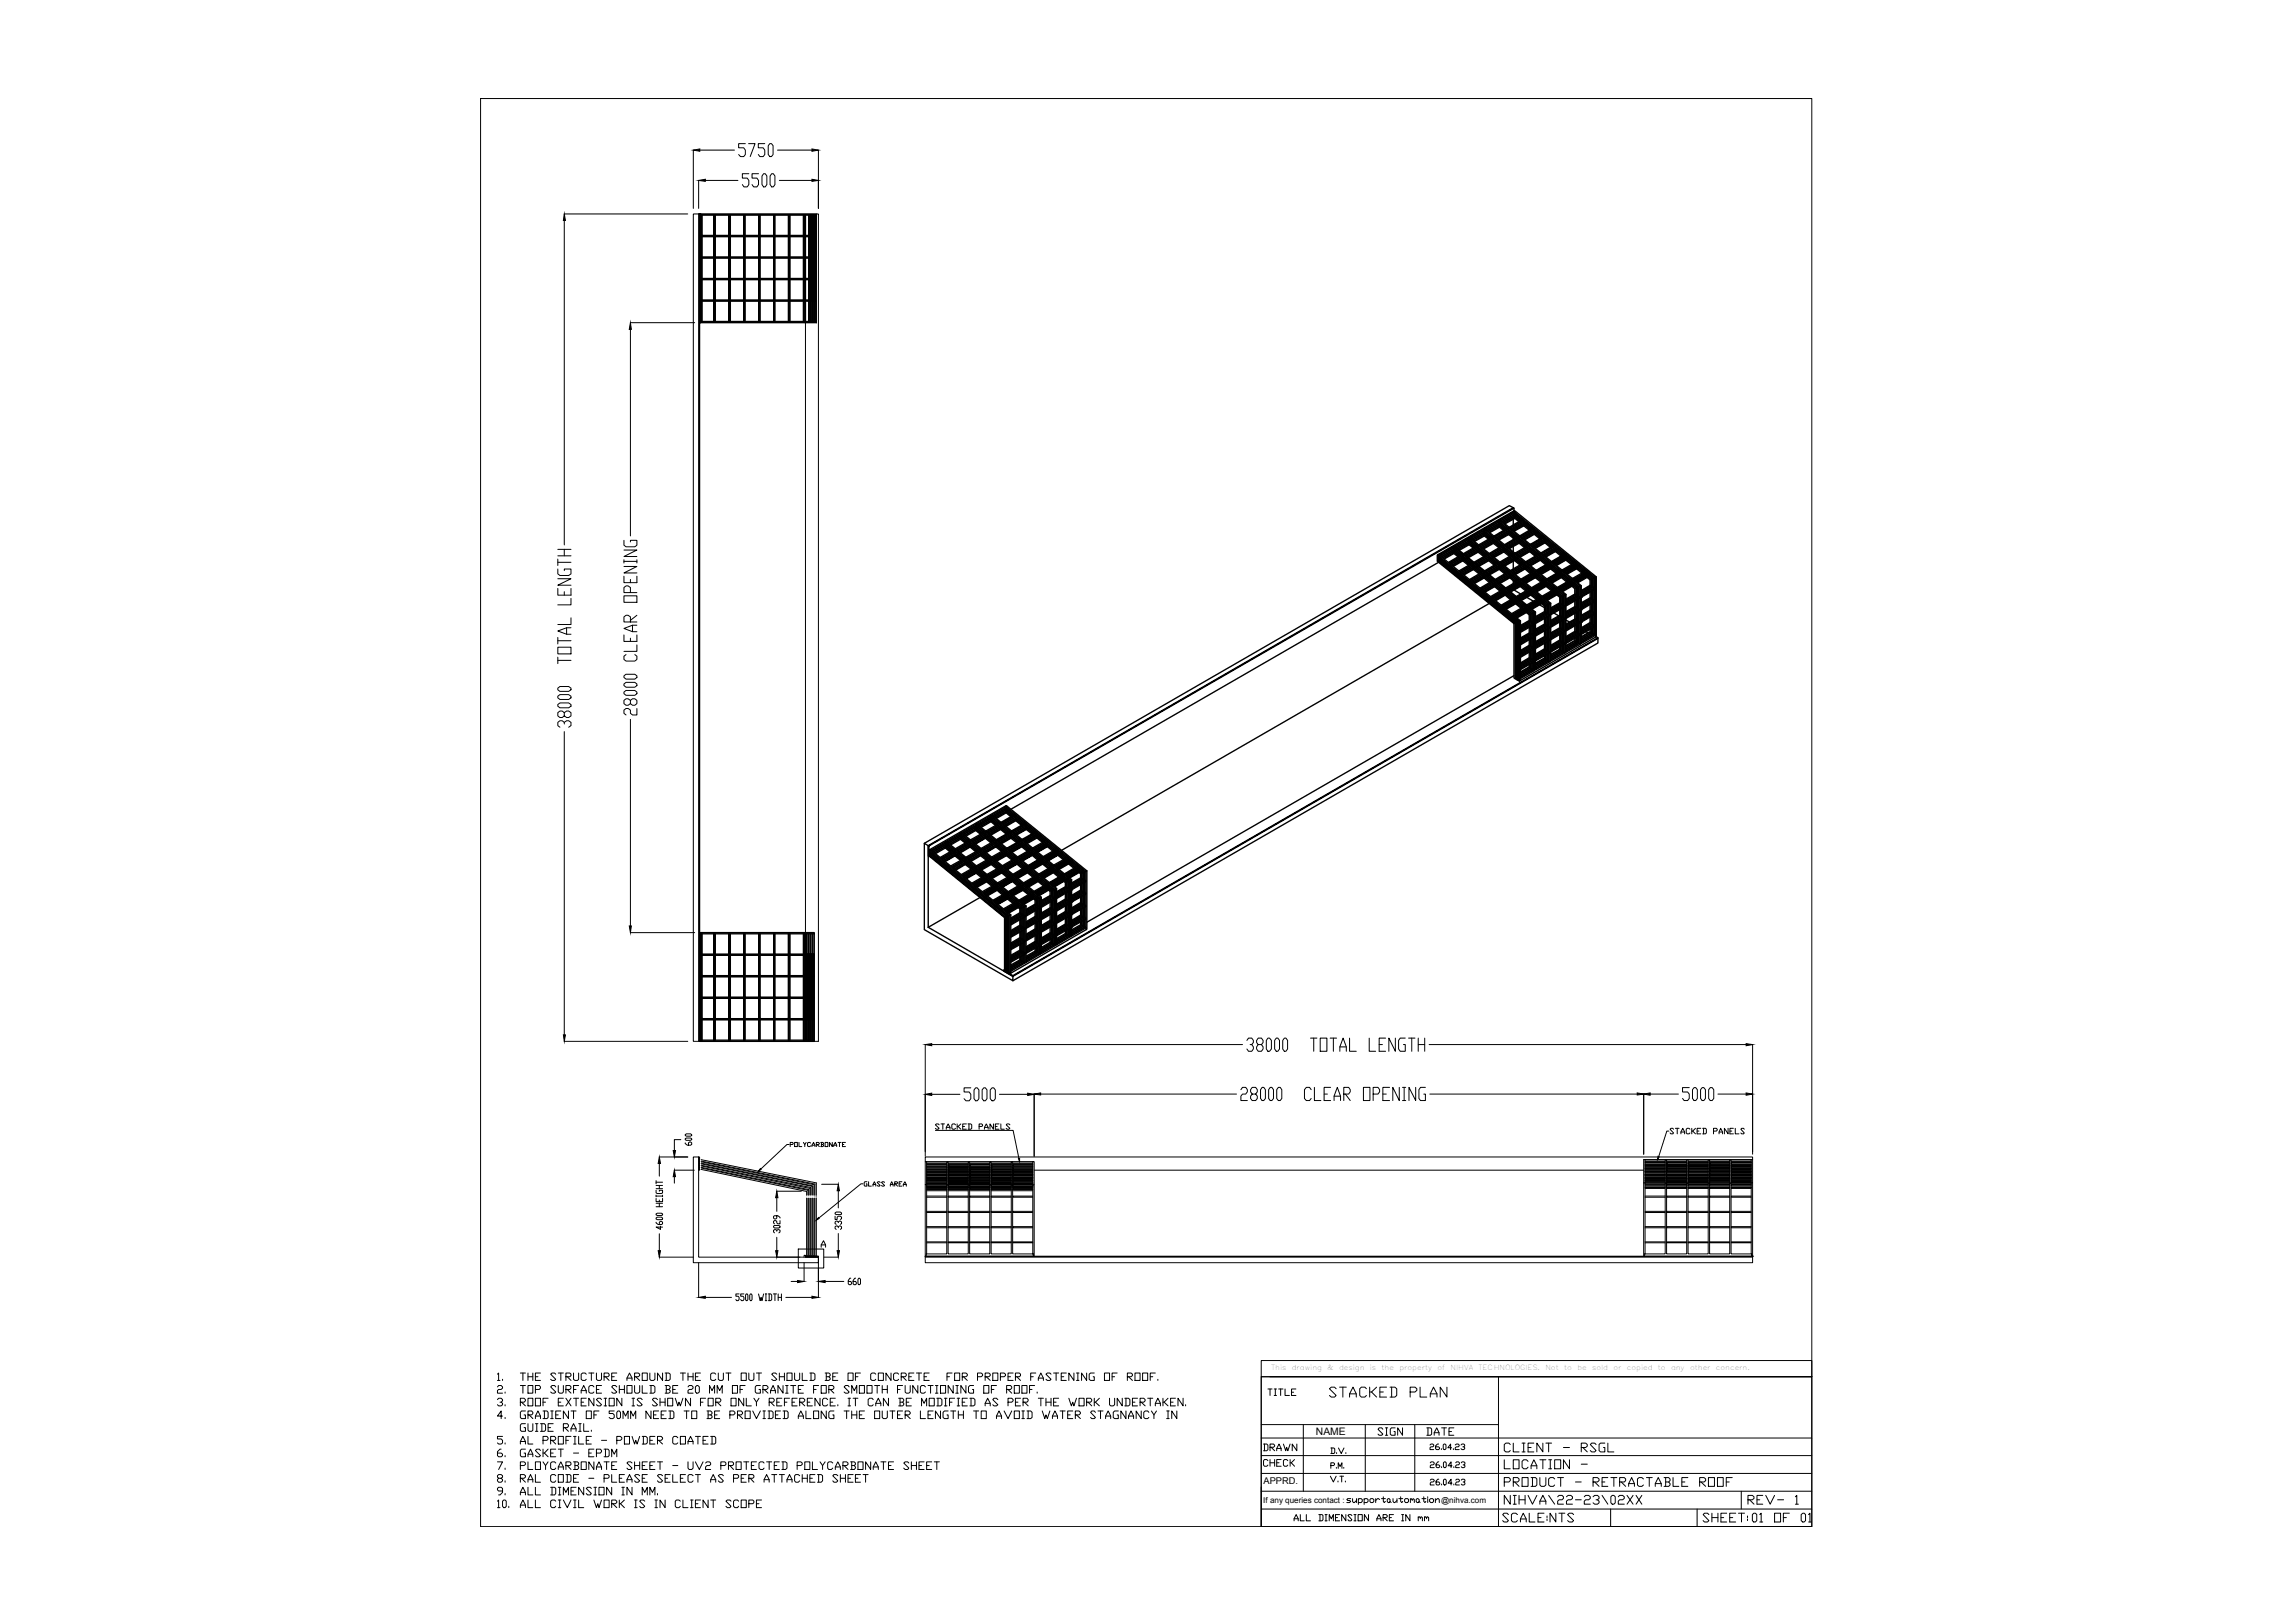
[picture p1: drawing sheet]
<svg xmlns="http://www.w3.org/2000/svg" width="420mm" height="297mm" viewBox="0 0 420 297" stroke-linecap="round" stroke-linejoin="round" font-family="sans-serif">
<defs><g id="words">
<g font-size="4.9">
<text x="242" y="256.8">STACKED PLAN</text>
<text x="318.9" y="276.6">REV- 1</text>
</g>
<g font-size="4.4">
<text x="251.2" y="263.9">SIGN</text>
<text x="260" y="263.9">DATE</text>
<text x="274.1" y="269.9">LOCATION -</text>
<text x="273.8" y="279.8">SCALE:</text>
<text x="282.6" y="279.8">NTS</text>
<text x="310.4" y="279.8">SHEET:</text>
<text x="319.6" y="279.8">01 OF 01</text>
</g>
<g font-size="4">
<text x="230" y="266.7">DRAWN</text>
<text x="230" y="269.5">CHECK</text>
</g>
<text font-size="1.9" x="240.9" y="262.7">NAME</text>
<text font-size="1.7" x="231.3" y="271.6">APPRD.</text>
<g font-size="1.5">
<text x="231.3" y="275">If any queries contact :</text>
<text x="263.8" y="275">@nihva.com</text>
</g>
<g font-size="1.3">
<text x="236.5" y="250.7">drawing</text>
<text x="243" y="250.7">&amp;</text>
<text x="245.2" y="250.7">design</text>
<text x="250.8" y="250.7">is</text>
<text x="252.9" y="250.7">the</text>
<text x="256.2" y="250.7">property</text>
<text x="263.2" y="250.7">of</text>
<text x="265.6" y="250.7">NIHVA</text>
<text x="270.7" y="250.7">TECHNOLOGIES.</text>
<text x="282.9" y="250.7">Not</text>
<text x="286.4" y="250.7">to</text>
<text x="288.8" y="250.7">be</text>
<text x="291.5" y="250.7">sold</text>
<text x="295.4" y="250.7">or</text>
<text x="297.8" y="250.7">copied</text>
<text x="303.5" y="250.7">to</text>
<text x="305.9" y="250.7">any</text>
<text x="309.4" y="250.7">other</text>
<text x="314.1" y="250.7">concern.</text>
</g>
</g></defs>
<!-- layer: 0 -->
<g fill="none" stroke="#000" stroke-width=".18">
<path d="M88 18h243.7v261.4h-243.7zM103.3 39.2h22.6M126.9 27.5v10.6M127.9 33v5.1M128.1 27.5h6.4M129.1 33h6M136.5 26.3h-1.3v.8h1l.3 .4v.8l-.3 .4h-.6l-.4-.4M137 26.3h1.2l-.9 2.4M137.1 31.8h-1.2v.8h.9l.3 .4v.8l-.3 .4h-.6l-.3-.4M138.9 31.8h-1.2v.8h.9l.3 .4v.8l-.3 .4h-.6l-.3-.4M139.8 31.8h.3l.3 .4v1.6l-.3 .4h-.3l-.3-.4v-1.6zM140 26.3h-1.2v.8h.9l.3 .4v.8l-.3 .4h-.6l-.3-.4"/>
<path d="M140.9 26.3h.3l.3 .4v1.6l-.3 .4h-.3l-.3-.4v-1.6zM141.3 31.8h.3l.3 .4v1.6l-.3 .4h-.3l-.3-.4v-1.6zM142.3 27.5h6.3M142.7 33h5.9M149.5 39.2h.3v151.4h-.7M149.8 27.5v10.6M103.3 40.3v59.4M115.4 59.1h11.8M147.5 59.1v111.6M115.4 60.3v37.8M114.2 98.9v.9l.4 .3h1.6l.4-.3v-.9h-1.2v.3M102.1 118.4h2.4v1.3h-2.4z"/>
<path d="M102.1 107.7v1.2h2.4v-1.2M102.1 105.9h2.4l-2.4 1.2h2.4M102.1 104.1v.9l.4 .3h1.6l.4-.3v-.9h-1.2v.3M102.1 102.3v1.2M102.1 116.7v1.2M102.1 117.3h2.4M102.1 102.9h2.4M102.1 101.7h2.4M102.1 100.5h2.4M103.3 100.5v1.2M103.3 108.3v.6M103.7 114.9v1.2"/>
<path d="M104.5 114.9h-.8l-1.6 .6 1.6 .6h.8M104.5 113.1v1.2h-2.4M104.5 109.5v1.2h-2.4M114.2 116.2v1.2h2.4v-1.2M114.2 109.1h2.4v1.1h-2.4zM114.2 105.5v1.1h2.4v-1.1M114.2 103.7h2.4l-2.4 1.2h2.4M114.2 100.7h2.4l-2.4 1.2h2.4M114.2 102.4v.6M114.2 102.7h2.4M114.6 119.8l-.4 .3v.6l.4 .3h1.6l.4-.3v-.6l-.4-.3M115.4 113.8v-.9l-.4-.3h-.4l-.4 .3v.9h2.4"/>
<path d="M115.4 108.5v-1l-.4-.3h-.4l-.4 .3v1h2.4M115.4 106v.6M115.4 116.8v.6M115.8 114.4v1.2M116.6 118v1.2h-2.4M116.6 114.4h-.8l-1.6 .6 1.6 .6h.8M116.6 102.4v.6M116.6 112.6l-1.2 .9M102.1 128.9l.4-.2h1.6l.4 .2v.3l-.4 .3h-1.6l-.4-.3zM102.1 127.4l.4-.3h1.6l.4 .3v.3l-.4 .3h-1.6l-.4-.3zM102.1 125.9l.4-.3h1.6l.4 .3v.3l-.4 .3h-1.6l-.4-.3zM102.1 120.3v1.2"/>
<path d="M102.1 120.9h2.4M103.3 132.5v-.3l-.4-.3h-.4l-.4 .3v.6l.4 .3M103.3 132.2l.4-.3h.4l.4 .3v.6l-.4 .3M103.3 130.4l.4-.3h.4l.4 .3v.6l-.4 .3h-.4l-.4-.3v-.6l-.4-.3h-.4l-.4 .3v.6l.4 .3h.4l.4-.3M103.3 133.9v55.5M114.2 126.7l.4-.3h1.6l.4 .3v.3l-.4 .3h-1.6l-.4-.3zM114.2 125.2l.4-.3h1.6l.4 .3v.3l-.4 .3h-1.6l-.4-.3zM114.2 123.7l.4-.3h1.6l.4 .3v.3l-.4 .3h-1.6l-.4-.3zM115.4 128.2l.4-.3h.4l.4 .3v.6l-.4 .3h-.4l-.4-.3v-.6l-.4-.3h-.4l-.4 .3v.6l.4 .3h.4l.4-.3M115.4 131.7v37.8M116.6 129.7v1.2h-.8l-.4-.3v-.6l-.4-.3h-.4l-.4 .3v.6l.4 .3M115.4 170.7h11.8"/>
<path d="M103.3 190.6h22.6M127.9 190.6h-1v-151.4h1v151.4h.2M169.4 191.2v20.4M170.6 191.2h56.9M177.7 199.1h-1.2v.8h.9l.3 .4v.8l-.3 .4h-.6l-.3-.4M178.6 199.1h.3l.3 .4v1.6l-.3 .4h-.3l-.3-.4v-1.6zM180.1 199.1h.3l.3 .4v1.6l-.3 .4h-.3l-.3-.4v-1.6zM181.6 199.1h.3l.3 .4v1.6l-.3 .4h-.3l-.3-.4v-1.6zM227.2 199.4l.3-.4h.6l.3 .4v.4l-.3 .4h-.6l-.3 .4v.8h1.2M228.3 190.4l.3-.4h.6l.3 .4v.4l-.3 .4h-.3M229.2 191.2l.3 .4v.4l-.3 .4h-.6l-.3-.4M230.3 191.2l-.2-.4v-.4l.2-.4h.6l.3 .4v.4l-.3 .4h-.6l-.2 .4v.4l.2 .4h.6l.3-.4v-.4l-.3-.4"/>
<path d="M231.1 199h.3l.3 .4v1.6l-.3 .4h-.3l-.3-.4v-1.6zM232.1 190h.3l.4 .4v1.6l-.4 .4h-.3l-.3-.4v-1.6zM232.6 199h.2l.3 .4v1.6l-.3 .4h-.2l-.3-.4v-1.6zM233.7 190h.2l.3 .4v1.6l-.3 .4h-.2l-.3-.4v-1.6zM234 199h.4l.3 .4v1.6l-.3 .4h-.4l-.3-.4v-1.6zM235.1 190h.3l.3 .4v1.6l-.3 .4h-.3l-.3-.4v-1.6zM239.9 190h1.2M240 199.4l-.3-.4h-.5l-.4 .4v1.6l.4 .4h.5l.3-.4M240.5 190v2.4M240.6 199v2.4h1.2M241.7 190h1.2v2.4h-1.2zM243.5 190h1.2"/>
<path d="M243.6 199h-1.2v2.4h1.2M244.1 190v2.4M245.3 192.4v-.8l.6-1.6 .6 1.6v.8M245.3 191.6h1.2M247.1 190v2.4h1.2M249.6 199h1.2v2.4h-1.2zM250.7 190v2.4h1.2M252.5 191.2h.6M253.7 190h-1.2v2.4h1.2M254.4 199h-1.2v2.4h1.2M255.5 190v2.4l-1.2-2.4v2.4M256.2 199v2.4l-1.2-2.4v2.4"/>
<path d="M256.8 199h.6M257.1 199v2.4M257.3 190h-1l-.3 .4v1.6l.3 .4h1v-1.2h-.4M257.9 190h1.2M258.5 190v2.4M259.2 199v2.4l-1.2-2.4v2.4M259.6 191.2h1.2M259.6 190v2.4M260.8 190v2.4M261 199h-.9l-.3 .4v1.6l.3 .4h.9v-1.2h-.3M261.6 191.2h58.1M309.3 199.1h-1.3v.8h1l.3 .3v.8l-.3 .4h-.7l-.3-.4"/>
<path d="M310.1 199.1h.3l.3 .3v1.6l-.3 .4h-.3l-.2-.4v-1.6zM311.6 199.1h.3l.3 .3v1.6l-.3 .4h-.3l-.3-.4v-1.6zM313.1 199.1h.4l.2 .3v1.6l-.2 .4h-.4l-.3-.4v-1.6zM320.9 191.2v20M120.1 219.3v.6h1.2v-.6M120.1 217.8v.5l.2 .1h.8l.2-.1v-.5h-.6v.2M120.1 216.4h1.2M120.1 218.9h1.2M120.1 216.1v.6M120.1 218.7v.3M120.1 217.6h1.2M120.1 217h1.2"/>
<path d="M120.7 211.8h5.2M120.7 212.9v2.4M120.7 217v.6M120.7 219.6v.3M121.3 218.7v.3M123.5 214.2h3.6M123.5 215.3v1.2M124.6 208.6h-1.1v2M125.4 209.2l.4 .4h.6l.2-.1v-.3l-.3-.2-.3 .2v.4M125.4 208.4l.3-.1h.7l.2 .1v.2l-.2 .1h-.7l-.3-.1zM125.4 207.6l.3-.1h.7l.2 .1v.2l-.2 .1h-.7l-.3-.1zM126.9 211.8h1v18.3h21.9v1h-22.9z"/>
<path d="M127.9 211.8h.2v2.4h-.2zM128.2 213.7l19.7 4.1v12.1h-.2v-11.8l-19.5-4.1M128.2 213.4l20.1 4.1v12.4h-.2v-12.2l-19.9-4.1M128.2 213l20.5 4.1v12.8h-.3v-12.6l-20.2-4.1M128.2 212.6l20.9 4.2v13.1h-.3v-12.9l-20.6-4.1M128.2 212.2l21.3 4.3v13.4h-.3v-13.2l-21-4.2M142.2 218h4.5M142.2 219.2v2.5M144.5 209.5h-.4l-4.8 4.5M144.7 209.5h.4l.1-.3-.1-.1h-.4v.7M145.5 209.1h.5v.7h-.5zM146.3 209.1v.7h.5"/>
<path d="M147.1 209.1l.2 .4v.3M147.6 209.1l-.3 .4M148.4 209.2l-.1-.1-.5 .1v.5l.2 .1 .4-.1M148.6 209.8v-.2l.3-.5 .3 .7M148.6 209.6h.6M149.5 209.5h.3l.2-.3-.5-.1v.7M149.6 209.5l.4 .3M150.3 209.1h.3l.2 .1-.2 .3M150.4 209.5h.2l.2 .2-.2 .1h-.3M150.4 209.1v.7M150.4 216.7h3.1M151.1 209.1h.5v.7h-.5z"/>
<path d="M152.4 209.1v.7l-.5-.7v.7M152.6 209.8v-.2l.3-.5 .3 .7M152.6 209.6h.6M153.4 209.1h.6M153.5 217.9v3.2M153.7 209.1v.7M154.2 209.5h.3M154.8 209.1h-.6v.7h.6M158 216.7h-.4l-7.7 6.2M158.7 216.3h-.4l-.1 .1v.6l.1 .1h.4v-.4h-.1M159 216.3v.8h.5M159.8 217.1l.3-.8 .2 .8"/>
<path d="M159.8 216.8h.5M161.1 216.4l-.1-.1-.4 .1 .5 .6-.1 .1-.4-.1M161.9 216.4l-.1-.1-.4 .1 .5 .6-.1 .1-.4-.1M163 217.1l.3-.8 .2 .8M163 216.8h.5M163.8 216.7h.4l.1-.3-.1-.1h-.4v.8M163.9 216.7l.4 .4M164.6 216.7h.3M165.1 216.3h-.5v.8h.5M165.4 217.1v-.3l.3-.5 .2 .8M165.4 216.8h.5M169.4 216.8v13.1"/>
<path d="M169.6 212.6h-.2v4.2h.2v-4.2M169.6 212.6h19.6M169.6 216.8v12.7v.4h-.2M169.6 213.7h3.7M169.6 214h3.7M169.6 213h3.7M169.6 212.9h3.7M169.6 217.3h3.7M169.6 217.5h3.7M169.6 213.6h3.7M169.6 213.5h3.7M169.6 217.1h3.7"/>
<path d="M169.6 216.5h3.7M169.6 216.4h3.7M169.6 214.1h3.7M169.6 214.3h3.7M169.6 216h3.7M169.6 215.4h3.7M169.6 215.2h3.7M169.6 215.1h3.7M169.6 214.9h3.7M169.6 214.7h3.7M169.6 214.6h3.7M169.6 213.2h3.7"/>
<path d="M169.6 213.1h3.7M169.6 213.4h3.7M169.6 218.9h3.7M169.6 219.1h3.7M169.6 213.8h3.7M169.6 215.6h3.7M169.6 215.5h3.7M169.6 215.7h3.7M169.6 215h3.7M169.6 214.4h3.7M169.6 214.5h3.7M169.6 216.9h3.7"/>
<path d="M169.6 216.7h3.7M169.6 216.3h3.7M169.6 216.2h3.7M169.6 216.1h3.7M169.6 217.7h3.7M169.6 217.9h3.7M169.6 217.2h3.7M169.6 216.6h3.7M170.6 200.3h5.1M171.3 206.9h14.2l1 5.1M171.9 205.9l-.1-.2h-.4l-.1 .2 .6 .6-.1 .2h-.4l-.1-.2M172.3 205.7h.6"/>
<path d="M172.6 205.7v1M173.2 206.7v-.4l.4-.6 .3 .6v.4M173.2 206.3h.7M173.3 216.8v-4.2h.3v4.2M173.3 215.8h-3.7h3.7M173.6 214.2h.1M173.6 214h.1M173.6 213.7h.1M173.6 213.6h.1M173.6 213.4h.1M173.6 213.2h.1M173.6 215v.1l3.7 .1h-3.7h3.7"/>
<path d="M173.6 215.2v.2h3.7M173.6 216.9v.2h3.7M173.6 215.8h3.7zM173.6 215.7v.3h3.7h-3.7M173.6 217.3v.2h3.7M173.6 216.7v.2h3.7M173.6 213.8v.2h3.7M173.6 214.4v.1h3.7M173.6 214.9l3.7 .1M173.6 217.4h.1M173.6 216.2h.1M173.6 214.9h.1"/>
<path d="M173.6 215.1h.1M173.6 215.6h.1M173.6 215.4h.1M173.6 214.3h.1M173.6 214.5h.1M173.6 216.8h.1M173.6 213h3.7M173.6 212.9h3.7M173.6 213.6v.1M173.6 214v.1M173.6 214.5v.1M173.6 215.1v.1"/>
<path d="M173.6 216.3v.1M173.6 217.7h3.7M173.6 217.9h3.7M173.6 217.1h3.7M173.6 217.2h3.7M173.6 216.6h3.7M173.6 216h3.7M173.6 215.5h3.7M174.9 205.9l-.1-.2h-.4l-.1 .2v.6l.1 .2h.4l.1-.2M175.2 205.7v1M175.4 206.2l.5 .5M175.9 205.7l-.5 .5h-.2"/>
<path d="M176.2 206.2h.4M176.9 205.7h-.7v1h.7M177.2 205.7h.5l.2 .2v.6l-.2 .2h-.5M177.3 216.8v-4.2h.2v4.2M177.3 216.4h-3.7v.1h3.7M177.3 214.1h-3.7v.2h3.7l-3.7 .1h3.7M177.3 214.1h-3.7M177.3 214.7h-3.7v.2h3.7M177.3 214.6l-3.7 .1M177.3 213.5h-3.7l3.7 .1M177.3 217.3h-3.7h3.7M177.3 218.9h-3.7v.2h3.7"/>
<path d="M177.3 216.7h-3.7h3.7M177.3 216.2h-3.7v.1h3.7M177.3 216.1l-3.7 .1M177.3 213.7h-3.7l3.7 .1M177.3 215.6h-3.7v.1h3.7M177.3 215.5l-3.7 .1M177.3 213.2h-3.7v.2h3.7M177.3 213.1l-3.7 .1M177.4 205.7v1M177.5 214.2h.1M177.5 214h.1M177.5 213.7h.1"/>
<path d="M177.5 213.6h.1M177.5 213.4h.1M177.5 213.2h.1M177.5 215.8h3.7h-3.7v.2h3.7h-3.7M177.5 216.9v.2h3.7M177.5 214.1v.2h3.7l-3.7 .1M177.5 216.7v.2h3.7M177.5 216.2v.1h3.7M177.5 215.6v.1h3.7M177.5 213.8v.2h3.7M177.5 214.9h3.7l-3.7 .1M177.5 213.2v.2h3.7"/>
<path d="M177.5 217.3v.2h3.7M177.5 217.4h.1M177.5 214.3h.1M177.5 214.5h.1M177.5 216.2h.1M177.5 215.4h.1M177.5 215.6h.1M177.5 214.9h.1M177.5 215.1h.1M177.5 216.8h.1M177.5 213h3.7M177.5 212.9h3.7"/>
<path d="M177.5 217.7h3.7M177.5 217.9h3.7M177.5 217.1h3.7M177.5 217.2h3.7M177.5 216.6h3.7M177.5 216h3.7M177.5 215.5h3.7M179.3 206.2h.4l.2-.3-.2-.2h-.4v1M180.2 206.7v-.4l.4-.6 .3 .6v.4M180.2 206.3h.7M181.2 216.8v-4.2h.3v4.2M181.2 216.4h-3.7v.1h3.7"/>
<path d="M181.2 215.2h-3.7v.2h3.7M181.2 215h-3.7v.1l3.7 .1h-3.7M181.2 214.7h-3.7v.2h3.7M181.2 214.6l-3.7 .1M181.2 214.1h-3.7h3.7M181.2 213.6h-3.7v.1M181.2 213.5l-3.7 .1M181.2 218.9h-3.7v.2h3.7M181.2 216.7h-3.7h3.7M181.2 216.1h-3.7l3.7 .1M181.2 215.5h-3.7l3.7 .1M181.2 214.4h-3.7v.1h3.7"/>
<path d="M181.2 213.7h-3.7l3.7 .1M181.2 213.1h-3.7l3.7 .1M181.2 217.3h-3.7h3.7M181.5 214.2h.1M181.5 214h.1M181.5 213.7h.1M181.5 213.6h.1M181.5 213.4h.1M181.5 213.2h.1M181.5 216.9v.2h3.6M181.5 215v.1l3.6 .1h-3.6h3.6M181.5 215.2v.2h3.6"/>
<path d="M181.5 215.8h3.6zM181.5 215.7v.3h3.6h-3.6M181.5 214.1v.2h3.6l-3.6 .1M181.5 216.7v.2h3.6M181.5 216.2v.1h3.6M181.5 214.9l3.6 .1M181.5 217.4h.1M181.5 216.8h.1M181.5 214.3h.1M181.5 214.5h.1M181.5 215.1h.1M181.5 214.9h.1"/>
<path d="M181.5 216.2h.1M181.5 215.6h.1M181.5 215.4h.1M181.5 213h3.6M181.5 212.9h3.6M181.5 214v.1M181.5 214.5v.1M181.5 215.1v.1M181.5 216.3v.1M181.5 217.7h3.6M181.5 217.9h3.6M181.5 217.1h3.6"/>
<path d="M181.5 217.2h3.6M181.5 216.6h3.6M181.5 216h3.6M181.5 215.5h3.6M181.9 205.7v1l-.7-1v1M182.2 206.2h.4M182.9 205.7h-.7v1h.7M183 200.3h5.1M183.2 205.7v1h.7M184.9 205.9l-.2-.2h-.3l-.2 .2 .7 .6-.2 .2h-.3l-.2-.2M185.1 216.8v-4.2h.3v4.2M185.1 217.3h-3.6v.2h3.6"/>
<path d="M185.1 217.3h-3.6M185.1 216.4h-3.6v.1h3.6M185.1 214.7h-3.6v.2h3.6M185.1 214.6l-3.6 .1M185.1 214.1h-3.6h3.6M185.1 213.6h-3.6v.1M185.1 213.5l-3.6 .1M185.1 218.9h-3.6v.2h3.6M185.1 216.7h-3.6h3.6M185.1 216.1h-3.6l3.6 .1M185.1 215.6h-3.6v.1h3.6M185.1 215.5l-3.6 .1"/>
<path d="M185.1 213.8h-3.6v.2h3.6M185.1 213.7l-3.6 .1M185.1 214.4h-3.6v.1h3.6M185.1 213.2h-3.6v.2h3.6M185.1 213.1l-3.6 .1M185.4 214.9l3.7 .1M185.4 214.2h.1M185.4 214v.1M185.4 213.4h.1M185.4 213.6h.1M185.4 213.2h.1M185.4 213h3.7"/>
<path d="M185.4 212.9h3.7M185.4 214.5v.1M185.4 214.3h.1M185.4 215.4h.1M185.4 214.9h.1M185.4 217.7h3.7M185.4 217.9h3.7M185.4 217.1h3.7M185.4 217.2h3.7M185.4 216.6h3.7M185.4 216.8h.1M185.4 217.4h.1"/>
<path d="M185.4 216h3.7M185.4 216.2h.1M185.4 215.5h3.7M185.4 215.6h.1M185.4 215.1h.1M185.4 215v.1l3.7 .1h-3.7h3.7M185.4 215.2v.2h3.7M185.4 216.9v.2h3.7M185.4 215.8h3.7zM185.4 215.7v.3h3.7h-3.7M185.4 216.3l3.7 .1M185.4 216.4v.1h3.7"/>
<path d="M185.4 216.2v.1h3.7M185.4 214.4v.1h3.7M185.4 215.1v.1M189.1 216.8h.2v13.1h-.1l-.1-.4zM189.1 217.3h-3.7v.2h3.7M189.1 217.3h-3.7M189.1 214.1h-3.7v.2h3.7l-3.7 .1h3.7M189.1 214.1h-3.7M189.1 213.6h-3.7v.1M189.1 213.5l-3.7 .1M189.1 214.7h-3.7v.2h3.7M189.1 214.6l-3.7 .1"/>
<path d="M189.1 218.9h-3.7v.2h3.7M189.1 216.7h-3.7v.2h3.7M189.1 216.7h-3.7M189.1 216.1h-3.7l3.7 .1M189.1 215.6h-3.7v.1h3.7M189.1 215.5l-3.7 .1M189.1 213.2h-3.7v.2h3.7M189.1 213.1l-3.7 .1M189.1 213.8h-3.7v.2h3.7M189.1 213.7l-3.7 .1M189.1 212.6v4.2M189.2 212.6h.1v4.2"/>
<path d="M189.3 214.2h111.6M189.3 200.2v11.4M190.5 200.2h35.9M229.2 200.2l-.2-.4v-.4l.2-.4h.7l.3 .4v.4l-.3 .4h-.7l-.2 .4v.4l.2 .4h.7l.3-.4v-.4l-.3-.4M242.4 200.2h.6M244.2 201.4v-.8l.6-1.6 .6 1.6v.8M244.2 200.6h1.2M246 200.2h.9l.3-.4v-.4l-.3-.4h-.9v2.4M246.3 200.2l.9 1.2M251.4 200.2h.9l.3-.4v-.4l-.3-.4h-.9v2.4M253.2 200.2h.6M256.8 201.4h.6"/>
<path d="M261.8 200.2h37.9M300.9 216.5h.3M300.9 200.2v11M301.1 212.3h19.6M301.1 212.2h-.2v17.7h.2M301.2 213.7h3.7M301.2 213.4h3.7M301.2 212.6h3.7M301.2 217.3h3.7M301.2 217.5h3.7M301.2 213.6h3.7M301.2 213.5h3.7"/>
<path d="M301.2 217.1h3.7M301.2 216.5h3.7M301.2 216.4h3.7M301.2 214.1h3.7M301.2 214.3h3.7M301.2 216h3.7M301.2 215.4h3.7M301.2 215.2h3.7M301.2 214.9h3.7M301.2 214.7h3.7M301.2 214.6h3.7M301.2 213.2h3.7"/>
<path d="M301.2 213.1h3.7M301.2 218.9h3.7M301.2 219.1h3.7M301.2 213.8h3.7M301.2 215.6h3.7M301.2 215.5h3.7M301.2 215.7h3.7M301.2 215h3.7M301.2 214.4h3.7M301.2 216.9h3.7M301.2 216.7h3.7M301.2 216.3h3.7"/>
<path d="M301.2 216.1h3.7M301.2 213.9h3.7M301.2 213.3h3.7M301.2 214.5h3.7M301.2 213h3.7M301.2 212.8h3.7M301.2 212.3l-.1 17.2M301.2 212.5h3.7M302.1 200.2h5.2M304.9 215.8h-3.7h3.7M304.9 216.5v-4.2h.2v4.2M305.1 214.2h.1"/>
<path d="M305.1 213.6h.1M305.1 213.4h.1M305.1 213.2h.1M305.1 213h.1M305.1 212.9h.1M305.1 215.2h.1M305.1 216.7v.2h3.7M305.1 215v.2h3.7h-3.7h3.7M305.1 215.2v.2h3.7M305.1 216.9v.2h3.7M305.1 214.6l3.7 .1M305.1 214.7v.2h3.7"/>
<path d="M305.1 213.5l3.7 .1M305.1 214.5v.1h3.7M305.1 213.9v.2h3.7M305.1 212.8v.2h3.7M305.1 212.6h3.7M305.1 213.2v.1M305.1 213.6v.1M305.1 214.1h.1M305.1 212.5h3.7M305.5 207h-.3l-1.5 4.7M306.4 206.7l-.1-.2h-.4l-.2 .2 .7 .6-.1 .2h-.4l-.2-.2M306.7 206.5h.7"/>
<path d="M307.1 206.5v1M307.7 207.5v-.3l.4-.7 .3 .7v.3M307.7 207.2h.7M308.8 217.3h-3.7v.2h3.7M308.8 217.3h-3.7M308.8 216.7h-3.7h3.7M308.8 216.1h-3.7v.2h3.7l-3.7 .1M308.8 213.8l-3.7 .1M308.8 213.7l-3.7 .1M308.8 214.4h-3.7M308.8 214.1h-3.7v.2h3.7l-3.7 .1M308.8 215.6h-3.7v.1h3.7h-3.7l3.7 .1h-3.7v.2h3.7"/>
<path d="M308.8 213.1h-3.7l3.7 .1M308.8 214.9l-3.7 .1M308.8 216.4h-3.7v.1h3.7M308.8 216.1h-3.7M308.8 214.4h-3.7l3.7 .1M308.8 215h-3.7h3.7M308.8 213.9h-3.7h3.7M308.8 215.5l-3.7 .1M308.8 212.8h-3.7h3.7M308.8 213.4h-3.7v.1h3.7M308.8 213.3l-3.7 .1M308.8 218.9h-3.7v.2h3.7"/>
<path d="M308.8 216.5v-4.2h.2v4.2M309 214.2h.1M309 213.6h.1M309 213.4h.1M309 213.2h.1M309 213h.1M309 212.9h.1M309 217.3v.2h3.7M309 215.2h.1M309 216.7v.2h3.7M309 215.6v.1h3.7h-3.7M309 214.1v.2h3.7l-3.7 .1"/>
<path d="M309 215.8h3.7zM309 215.8v.2h3.7M309 216.9v.2h3.7M309 215.2v.2h3.7M309 214.6l3.7 .1M309 214.7v.2h3.7M309 214.1h3.7M309 213.5l3.7 .1M309 214.5v.1h3.7M309 213.9v.2h3.7M309 212.6h3.7M309 212.5h3.7"/>
<path d="M309.4 206.7l-.2-.2h-.3l-.2 .2v.6l.2 .2h.3l.2-.2M309.7 206.5v1M309.9 207l.5 .5M310.4 206.5l-.5 .5h-.2M310.7 207h.3M311.4 206.5h-.7v1h.7M311.7 206.5h.5l.2 .2v.6l-.2 .2h-.5M311.9 206.5v1M312.7 217.3h-3.7h3.7M312.7 216.7h-3.7h3.7M312.7 216.1h-3.7v.2h3.7h-3.7M312.7 214.4h-3.7"/>
<path d="M312.7 213.8l-3.7 .1M312.7 213.7l-3.7 .1M312.7 214.9l-3.7 .1M312.7 213.2h-3.7v.1M312.7 213.1l-3.7 .1M312.7 216.4h-3.7v.1h3.7M312.7 215h-3.7v.2h3.7h-3.7h3.7M312.7 216.1h-3.7M312.7 214.4h-3.7l3.7 .1M312.7 215.5h-3.7l3.7 .1M312.7 215h-3.7M312.7 213.9h-3.7h3.7"/>
<path d="M312.7 213.4h-3.7v.1h3.7M312.7 213.3l-3.7 .1M312.7 218.9h-3.7v.2h3.7M312.7 212.8h-3.7v.2h3.7M312.7 212.8h-3.7M312.7 216.5v-4.2h.3v4.2M313 214.2h.1M313 213.6h.1M313 213.4h.1M313 213.2h.1M313 213h.1M313 212.9h.1"/>
<path d="M313 215.2h.1M313 217.3v.2h3.7M313 216.7v.2h3.7M313 216.1v.2h3.7l-3.7 .1h3.7M313 216.9v.2h3.7M313 215.2v.2h3.7M313 215.8h3.7zM313 216.4v.1h3.7M313 214.5v.1h3.7M313 213.9v.2h3.7M313 213.4v.1h3.7M313 212.6h3.7"/>
<path d="M313 213.5v.1M313 213.8v.1M313 214.1h.1M313 214.4h.1M313 214.6v.1M313 212.5h3.7M313.7 207h.5l.2-.3-.2-.2h-.5v1M314.5 200.2h5.2M314.7 207.5v-.3l.3-.7 .4 .7v.3M314.7 207.2h.7M316.4 206.5v1l-.7-1v1M316.7 217.3h-3.7h3.7"/>
<path d="M316.7 216.7h-3.7h3.7M316.7 215.6h-3.7v.1h3.7h-3.7v.3h3.7M316.7 214.9l-3.7 .1M316.7 213.7h-3.7l3.7 .1M316.7 214.1h-3.7v.2h3.7l-3.7 .1h3.7M316.7 213.2h-3.7v.1M316.7 213.1l-3.7 .1M316.7 215h-3.7v.2h3.7h-3.7h3.7M316.7 214.7h-3.7v.2h3.7M316.7 213.6h-3.7v.1M316.7 216.1h-3.7h3.7M316.7 215h-3.7"/>
<path d="M316.7 214.4h-3.7l3.7 .1M316.7 215.5l-3.7 .1M316.7 213.9h-3.7h3.7M316.7 218.9h-3.7v.2h3.7M316.7 213.3h-3.7l3.7 .1M316.7 212.8h-3.7v.2h3.7M316.7 212.8h-3.7M316.7 216.5v-4.2h.2v4.2M316.7 207h.3M316.9 214.2h.1M316.9 213.6h.1M316.9 213.2h.1"/>
<path d="M316.9 213h.1M316.9 212.9h.1M316.9 212.6h3.7M316.9 212.5h3.7M317 215.2h.1M317 217.3v.2h3.6M317 216.7v.2h3.6M317 215.6v.1h3.6h-3.6l3.6 .1h-3.6v.2h3.6M317 215.2v.2h3.6M317 216.9v.2h3.6M317 213.5l3.6 .1M317 212.8v.2h3.6"/>
<path d="M317 213.6v.1M317 214.1h.1M317 214.4h.1M317 214.6v.1M317.3 206.5h-.6v1h.6M317.7 206.5v1h.7M319.3 206.7l-.1-.2h-.3l-.2 .2 .6 .6-.1 .2h-.3l-.2-.2M320.6 217.3h-3.6h3.6M320.6 216.7h-3.6h3.6M320.6 216.1h-3.6v.2h3.6l-3.6 .1M320.6 214.9l-3.6 .1M320.6 214.1h-3.6v.2h3.6l-3.6 .1h3.6"/>
<path d="M320.6 213.2h-3.6v.1M320.6 213.1l-3.6 .1M320.6 213.8l-3.6 .1M320.6 213.7l-3.6 .1M320.6 215h-3.6v.2h3.6h-3.6h3.6M320.6 216.4h-3.6v.1h3.6M320.6 214.7h-3.6v.2h3.6M320.6 215.5h-3.6l3.6 .1M320.6 214.5h-3.6v.1h3.6M320.6 214.4l-3.6 .1M320.6 213.9h-3.6v.2h3.6M320.6 213.9h-3.6"/>
<path d="M320.6 213.4h-3.6v.1h3.6M320.6 213.3l-3.7 .1M320.6 215h-3.6M320.6 216.1h-3.6M320.6 212.8h-3.6h3.6M320.6 218.9h-3.6v.2h3.6M320.6 216.5l.1 13.4h-19.6M320.6 212.3v4.2M320.7 212.2h.2M320.9 212.2v-.4h-151.5v.8M320.9 212.2v4.3h-.3M320.9 216.5v13.4h-.2"/>
<path d="M120.1 223.7l.4 .4h.6l.2-.1v-.3l-.4-.2-.2 .2v.4M120.1 222.9l.2-.1h.8l.2 .3-.2 .1h-.8l-.2-.1zM120.1 222.2l.2-.2h.8l.2 .2v.1l-.2 .2h-.8l-.2-.2zM120.1 220.9h1.2M120.1 220.2h1.2M120.7 230.1h6.2M120.7 220.2v.7M120.7 225.8v3.1M120.9 224.4v.6l-.8-.4h1.2M127.9 231.1v6.3M129.1 237.4h4.8M135.3 236.8h-.6v.4h.4l.2 .2v.4l-.2 .2h-.3l-.1-.2"/>
<path d="M136.2 236.8h-.6v.4h.4l.2 .2v.4l-.2 .2h-.3l-.1-.2M136.6 236.8h.2l.1 .2v.8l-.1 .2h-.2l-.1-.2v-.8zM137.4 236.8h.2l.1 .2v.8l-.1 .2h-.2l-.1-.2v-.8zM138.9 236.8l.3 1.2 .1-.6 .2 .6 .3-1.2M140.1 236.8h.3M140.1 238h.3M140.2 236.8v1.2M140.7 236.8h.4l.2 .2v.8l-.2 .2h-.4M140.8 236.8v1.2M141.6 236.8h.6M141.6 224.4l.2-.1h.8l.2 .1v.2l-.2 .1h-.8zM141.9 236.8v1.2"/>
<path d="M142.2 225.3v-.1l-.4-.2-.2 .2v.3l.2 .1M142.2 225.2l.2-.2 .4 .2v.3l-.2 .1M142.2 222.5v.4l-.4 .2-.2-.2v-.3l.2-.1h.6l.4 .4M142.2 230.1h4.2M142.2 226.4v2.5M142.5 237.4h.6M142.5 236.8v1.2M142.8 223.4v.6h-.4l-.2-.2v-.3l-.2-.1-.4 .1v.3l.2 .2M143.1 236.8v1.2M143.9 237.4h4.7M144.8 234.5h1.2M146.1 228.6h4.7v3.5h-4.7z"/>
<path d="M147.2 231.1v3.4M147.5 229.9h2.3v.2h-2.3zM147.5 229.9h2.3v.2h-2.3M147.5 229.9v-.2h-.3v.4M149.8 230.1v7.3M150.3 228.3v-.5l.5-.7 .3 .7v.5M150.3 227.8h.8M150.8 230.1h2.7M151.1 234.5h3.4M152.9 222.6v.6h.4v-.4l.2-.2h.4l.2 .2v.3l-.2 .1M152.9 222l.2-.2h.8l.2 .4-.2 .1h-.8l-.2-.1zM153.5 224.7v-.2l-.4-.1-.2 .1v.3l.2 .2"/>
<path d="M153.5 224.5l.2-.1 .4 .1v.3l-.2 .2M153.5 223.8l-.2-.3h-.2l-.2 .1v.3l.2 .2M153.5 223.6l.2-.1 .4 .1v.3l-.2 .2M153.5 225.8v3.1M155.8 233.9h-.2l-.3 .5v.6l.2 .1h.3l.1-.1-.1-.5h-.5M156.6 233.9h-.1l-.3 .5v.6l.2 .1h.2l.2-.1-.2-.5h-.4M157.2 233.9l.3 .2v.9l-.1 .1-.3-.1v-.9zM169.4 229.9h151.5v.2h-151.5zM169.4 230.1v1h151.5v-1M169.4 229.9h.1M169.6 229.5h3.7v-12.7h.3v12.7h3.7v-12.7h.2v12.7h3.7v-12.7h.3v12.7h3.6v-12.7h.3v12.7h3.8M169.6 229.9h19.6"/>
<path d="M169.6 221.9h3.7M169.6 221.7h3.7M169.6 224.7h3.7M169.6 224.5h3.7M169.6 227.5h3.7M169.6 227.3h3.7M177.3 221.7h-3.7v.2h3.7M177.3 224.5h-3.7v.2h3.7M177.3 227.3h-3.7v.2h3.7M181.2 224.5h-3.7v.2h3.7M181.2 227.3h-3.7v.2h3.7M181.2 221.7h-3.7v.2h3.7"/>
<path d="M185.1 227.3h-3.6v.2h3.6M185.1 224.5h-3.6v.2h3.6M185.1 221.7h-3.6v.2h3.6M189.1 227.3h-3.7v.2h3.7M189.1 221.7h-3.7v.2h3.7M189.1 224.5h-3.7v.2h3.7M301.1 229.5h3.8v-13h.2v13h3.7v-13h.2v13h3.7v-13h.3v13h3.7v-13h.2v13h3.8M301.1 229.5v.4M301.2 221.9h3.7M301.2 221.7h3.7M301.2 224.7h3.7M301.2 224.5h3.7"/>
<path d="M301.2 227.5h3.7M301.2 227.3h3.7M308.8 227.3h-3.7v.2h3.7M308.8 221.7h-3.7v.2h3.7M308.8 224.5h-3.7v.2h3.7M312.7 227.3h-3.7v.2h3.7M312.7 221.7h-3.7v.2h3.7M312.7 224.5h-3.7v.2h3.7M316.7 227.3h-3.7v.2h3.7M316.7 221.7h-3.7v.2h3.7M316.7 224.5h-3.7v.2h3.7M320.6 227.3h-3.6v.2h3.6"/>
<path d="M320.6 221.7h-3.6v.2h3.6M320.6 224.5h-3.6v.2h3.6M320.9 229.9h.1M230.9 249h100.8v3h-100.8zM230.9 252h100.8v27.4h-100.8zM230.9 252v27.4M232.1 254.2h.8M232.5 252h41.8M232.5 254.2v1.2M233.3 254.2h.4M233.3 255.4h.4M233.5 254.2v1.2"/>
<path d="M234.1 254.2h.8M234.5 254.2v1.2M235.3 254.2v1.2h.8M236.4 254.8h.4M237.3 254.2h-.9v1.2h.9M331.7 252h-57.4v27.4M230.9 272.9h100.8M230.9 269.7h100.8M230.9 266.4h100.8M230.9 263.2h100.8M230.9 260.7h43.4M230.9 276.2h100.8"/>
<path d="M236.9 278.3v-.3l.4-.8 .4 .8v.3M236.9 278h.8M238.1 277.2v1.1h.7M238.1 279.4h93.6M238.6 260.7v12.2M239.2 277.2v1.1h.7M241.4 277.2h.6l.2 .2v.7l-.2 .2h-.6M241.7 277.2v1.1M242.6 277.2h.4M242.6 278.3h.4M242.8 277.2v1.1M243.3 278.3v-1.1l.4 .8 .4-.8v1.1"/>
<path d="M243.6 270.2l.5 1 .5-1M243.6 268.2h.6l.1-.3-.1-.2h-.6v1M243.6 265h.6l.2 .2v.7l-.2 .1h-.6M243.8 265v1M244.5 277.7h.4M244.7 268.6v.1M244.7 265.9v.1M245 271.1v.1M245 268.7v-1l.3 .7 .4-.7v1M245 265l.5 1 .6-1M245.3 277.2h-.8v1.1h.8M245.3 270.2h.7"/>
<path d="M245.6 270.2v1M246 268.6v.1M246.3 271.1v.1M246.4 277.2v1.1l-.8-1.1v1.1M246.4 265.9v.1M247.3 274.3h-.6l-.1 .1 .7 .4-.2 .2h-.5M247.5 277.4l-.2-.2h-.4l-.1 .2 .7 .7-.2 .2h-.4l-.1-.2M247.6 274.3v.5l.2 .2h.2l.3-.4M247.9 277.2h.4M247.9 278.3h.4M248.1 277.2v1.1M248.3 274.3v.7"/>
<path d="M248.6 277.2h.8v1.1h-.8zM248.7 274.4l.1-.1h.4l.2 .1v.4l-.2 .2h-.5M248.7 274.3v1M249.7 274.4l.2-.1h.3l.3 .1v.4l-.3 .2h-.5M249.7 274.3v1M250 260.7v12.2M250.5 277.2v1.1l-.7-1.1v1.1M250.8 274.4l.2-.1h.3l.2 .1v.4l-.2 .2h-.3l-.2-.2zM251.9 274.3v.7M252.1 278.3v-.3l.3-.8 .4 .8v.3M252.1 278h.7M252.6 274.4l-.4-.1-.3 .3"/>
<path d="M252.9 274.3h.7M253.2 277.7h.6l.2-.1v-.2l-.2-.2h-.6v1.1M253.3 273.9v.9l.1 .2 .2-.2M253.4 277.7l.6 .6M254 274.4l.1-.1 .4 .1v.4l-.2 .2-.3-.2zM254.4 277.7h.3M254.5 274.8l.2 .2M255 274.3v.5l.2 .2h.2l.3-.4M255.1 277.2h-.7v1.1h.7M255.7 274.3v.7M256.1 274.3h.7M256.4 273.9v.9l.2 .2 .2-.2"/>
<path d="M256.6 277.2h.4M256.6 278.3h.4M256.8 277.2v1.1M257.1 274.4l.2-.1h.4l.2 .1v.4l-.2 .2h-.4l-.2-.2zM258.1 277.2v1.1l-.7-1.1v1.1M258.2 274.4l.2-.1 .1 .3M258.2 274.3v.7M258.5 274.4l.3-.1 .1 .1v.6M259 260.7v12.2M259.3 274.4l.3-.1 .2 .1v.4l-.4 .2-.1-.2zM259.6 277.7l.3-.1 .1 .4M259.6 277.6v.7"/>
<path d="M259.8 274.8l.2 .2M260 277.7l.2-.1 .2 .1v.6M260.3 274.3h.7M260.7 273.9v.9l.2 .2 .1-.2M260.8 277.7l.2-.1 .2 .1v.3M260.8 277.6v.7M261.2 277.7l.1-.1 .2 .1v.6M261.4 273.9v.2M261.4 274.3v.7M261.7 274.4l.2-.1h.4l.1 .1v.4l-.1 .2h-.4l-.2-.2zM261.8 267.7l.2-.2h.4l.2 .2v.2l-.2 .2h-.4l-.2 .2v.3h.8M261.8 270.9l.2-.2h.4l.2 .2-.2 .3h-.4l-.2 .2v.4h.8"/>
<path d="M262.8 274.6l.5-.3 .2 .1v.6M262.8 274.3v.7M263.4 267.5h-.2l-.3 .4v.5l.2 .2h.3l.2-.2-.2-.3h-.5M263.4 270.7h-.2l-.3 .4v.5l.2 .2h.3l.2-.2-.2-.4h-.5M263.9 268.4v.2M263.9 271.6v.2M264.3 267.7l.1-.2 .4 .2v.7l-.2 .2-.3-.2zM264.3 270.9l.1-.2 .4 .2v.7l-.2 .2-.3-.2zM265.8 268.3h-.7l.6-.8v1.1M265.8 271.4h-.7l.6-.7v1.1M266.2 268.4v.2M266.2 271.6v.2"/>
<path d="M266.5 267.7l.2-.2h.3l.2 .2-.2 .4h-.3l-.2 .2v.3h.7M266.5 270.9l.2-.2h.3l.2 .2-.2 .3h-.3l-.2 .2v.4h.7M267.5 267.7l.2-.2h.3l.2 .2v.2l-.3 .2M267.5 270.9l.2-.2h.3l.2 .2v.2l-.3 .1M268 268.1l.2 .2-.2 .3h-.3l-.2-.2M268 271.2l.2 .2-.2 .4h-.3l-.2-.2M275.4 271.2h.8l.3-.2v-.3l-.3-.3h-.8v1.6M276.5 273.7v1.6l-1.1-1.6v1.6M276.5 264.4l-.3-.3h-.5l-.3 .3v1.1l.3 .2h.5l.3-.2M277 271.2h.8l.3-.2v-.3l-.3-.3h-.8v1.6M277 264.1v1.6h1.1M277 273.7h.6"/>
<path d="M277.3 273.7v1.6M277.3 271.2l.8 .8M278.1 273.7v1.6M278.1 274.5h1.1M278.7 270.4h1.1v1.6h-1.1zM278.7 264.1h.5M278.9 264.1v1.6M279.2 273.7v1.6M279.8 273.7l.8 1.6 .8-1.6M280.3 270.4h.8l.3 .3v1.1l-.3 .2h-.8M280.6 270.4v1.6M280.8 264.1h-1v1.6"/>
<path d="M281.9 275.3v-.6l.6-1 .5 1v.6M281.9 270.4v1.4l.3 .2h.5l.3-.2v-1.4M282.5 264.1v1.6l-1.1-1.6v1.6M283 264.1h1.1M283.5 273.7l1.1 1.6M283.5 264.1v1.6M284.6 270.7l-.2-.3h-.6l-.3 .3v1.1l.3 .2h.6l.2-.2M285.2 273.9l.2-.2h.6l.2 .2v.3l-.2 .3h-.6l-.2 .2v.6h1M285.7 270.4v1.6M286.8 273.9l.3-.2h.5l.3 .2v.3l-.3 .3h-.5l-.3 .2v.6h1.1M288.4 274.5h1.1M289.5 264.9h.8l.3-.2v-.3l-.3-.3h-.8v1.6"/>
<path d="M290 273.9l.3-.2h.5l.3 .2v.3l-.3 .3h-.5l-.3 .2v.6h1.1M291.6 273.9l.3-.2h.6l.2 .2v.3l-.2 .3h-.3M291.6 271.2h.9l.2-.2v-.3l-.2-.3h-.9v1.6M291.9 271.2l.8 .8M292.2 264.4l-.3-.3h-.5l-.3 .3 1.1 1.1-.3 .2h-.5l-.3-.2M292.5 274.5l.2 .2v.3l-.2 .3h-.6l-.3-.3M293.3 273.7l1.1 1.6M293.3 271.2h.5M293.8 264.1h-.8l-.3 .3v1.1l.3 .2h.8v-.8h-.2M294.4 270.4h-1.1v1.6h1.1M294.4 264.1v1.6h1.1M294.9 276.2v3.2"/>
<path d="M294.9 273.9l.3-.2h.3l.2 .2v1.1l-.2 .3h-.3l-.3-.3zM294.9 270.4h1.1M295.5 270.4v1.6M296.3 273.9l.2-.2h.6l.3 .2v.3l-.3 .3h-.6l-.2 .2v.6h1.1M296.5 271.2h.9l.2-.2v-.3l-.2-.3h-.9v1.6M296.8 271.2l.8 .8M297.9 273.7l1.1 1.6M298.2 272v-.5l.5-1.1 .5 1.1v.5M298.2 271.5h1M299 273.7l-1.1 1.6M299.5 273.7l1.1 1.6M300.6 273.7l-1.1 1.6"/>
<path d="M300.9 270.7l-.3-.3h-.5l-.3 .3v1.1l.3 .2h.5l.3-.2M301.4 270.4h1.1M301.9 270.4v1.6M303 272v-.5l.6-1.1 .5 1.1v.5M303 271.5h1.1M304.6 270.4h.9l.2 .3v.3l-.2 .2M304.9 271.2h.6l.2 .3v.3l-.2 .2h-.9M304.9 270.4v1.6M306.3 270.4v1.6h1.1M307.9 271.2h.6M309 270.4h-1.1v1.6h1.1M311.2 271.2h.8l.3-.2v-.3l-.3-.3h-.8v1.6"/>
<path d="M311.4 271.2l.9 .8M312.8 270.4h1.1v1.6h-1.1zM314.4 270.4h1.1v1.6h-1.1zM316 271.2h.6M317.1 270.4h-1.1v1.6"/>
</g>
<g fill="none" stroke="#000" stroke-width=".25">
<path d="M127.9 39.2h.2v151.4l.1-.2M128.1 39.2h.1M128.2 39.2v.2M128.2 39.2v.1M128.2 39.3h.3v19.6h-.3zM128.2 39.2h21.3v.2h-21v3.7h21v.2h-21v3.7h21v.2h-21v3.8h21v.2h-21v3.7h21v.2h-21v3.7h21v.3h-21.3v-.2M130.7 39.4v3.7h.3v-3.7M133.5 39.4l-.1 3.7M133.7 39.4v3.7h-.2M136.2 39.4v3.7h.2v-3.7M139 39.4l-.1 3.7M139.2 39.4v3.7h-.2"/>
<path d="M141.7 39.4v3.7h.2v-3.7M144.4 39.4l.1 3.7M144.5 39.4v3.7h.1v-3.7M147.2 39.4v3.7h.2v-3.7M147.5 39.4v3.7M148.1 39.4v3.7M148.1 39.4v3.7h.2v-3.7M148.3 39.4v3.7M148.4 39.4v3.7M148.5 39.4v3.7h.1v-3.7M148.7 39.4v3.7M148.8 39.4v3.7"/>
<path d="M148.9 39.4v3.7h.1v-3.7M149.1 39.4v3.7M149.2 39.4v3.7M149.2 39.4v3.7h.2v-3.7M149.5 39.4v3.7M128.2 58.8v.3M128.2 43.1v.2M128.2 47v.2M128.2 51v.2M128.2 54.9v.2M130.7 43.1v-3.7v3.7M130.7 54.9v-3.7v3.7"/>
<path d="M130.7 55.1v3.7M130.7 47.2v3.7M130.7 43.3v3.7M130.7 51.2v3.7h.3v-3.7M131 47.2v3.7h-.3M131 43.3v3.7h-.3M131 55.1v3.7M133.4 50.9v-3.7l.1 3.7M133.4 55.1v3.7M133.5 43.3l-.1 3.7M133.5 51.2l-.1 3.7M133.5 47.2v3.7h.2v-3.7"/>
<path d="M133.5 55.1v3.7M133.7 51.2v3.7h-.2M133.7 43.3v3.7h-.2M133.7 55.1v3.7M136.2 43.1v-3.7v3.7M136.2 54.9v-3.7v3.7M136.2 55.1v3.7M136.2 47.2v3.7M136.2 43.3v3.7M136.2 51.2v3.7h.2v-3.7M136.4 43.3v3.7h-.2M136.4 47.2v3.7h-.2"/>
<path d="M136.4 55.1v3.7M138.9 54.9v-3.7l.1 3.7M138.9 47v-3.7l.1 3.7M138.9 50.9v-3.7l.1 3.7M138.9 55.1v3.7M139 43.3v3.7h.2v-3.7M139 47.2v3.7h.2v-3.7M139 51.2v3.7h.2v-3.7M139 55.1v3.7M139.2 55.1v3.7M141.7 50.9v-3.7v3.7M141.7 43.1v-3.7v3.7"/>
<path d="M141.7 47v-3.7v3.7M141.7 55.1v3.7M141.7 51.2v3.7M141.7 43.3v3.7h.2v-3.7M141.7 47.2v3.7h.2v-3.7M141.9 51.2v3.7h-.2M141.9 55.1v3.7M144.4 43.1v-3.7v3.7M144.4 47v-3.7v3.7M144.4 50.9v-3.7v3.7M144.4 54.9v-3.7v3.7M144.4 55.1v3.7"/>
<path d="M144.4 43.3v3.7l.1-3.7M144.4 47.2v3.7l.1-3.7M144.4 51.2l.1 3.7M144.5 51.2v3.7h.1v-3.7M144.5 55.1v3.7M144.6 43.3v3.7h-.1M144.6 47.2v3.7h-.1M144.6 55.1v3.7M147.1 50.9v-3.7l.1 3.7M147.1 43.1v-3.7l.1 3.7M147.1 55.1v3.7M147.2 51.2l-.1 3.7"/>
<path d="M147.2 43.3l-.1 3.7M147.2 47.2v3.7h.2v-3.7M147.2 55.1v3.7M147.4 43.3v3.7h-.2M147.4 51.2v3.7h-.2M147.4 55.1v3.7M147.5 43.3v3.7M147.5 47.2v3.8M147.5 51.2v3.7M147.5 55.1v3.7M148.1 43.3v3.7M148.1 47.2v3.8"/>
<path d="M148.1 51.2v3.7M148.1 55.1v3.7M148.1 51.2v3.7h.2v-3.7M148.1 43.3v3.7h.2v-3.7M148.1 47.2v3.7h.2v-3.7M148.3 55.1v3.7M148.3 43.3v3.7M148.3 47.2v3.8M148.3 51.2v3.7M148.4 43.3v3.7M148.4 47.2v3.8M148.4 51.2v3.7"/>
<path d="M148.4 55.1v3.7M148.5 51.2v3.7h.1v-3.7M148.5 43.3v3.7h.1v-3.7M148.5 47.2v3.7h.1v-3.7M148.5 55.1v3.7M148.6 55.1v3.7M148.7 43.3v3.7M148.7 47.2v3.8M148.7 51.2v3.7M148.7 55.1v3.7M148.8 43.3v3.7M148.8 47.2v3.8"/>
<path d="M148.8 51.2v3.7M148.8 55.1v3.7M148.9 47.2v3.7h.1v-3.7M148.9 43.3v3.7h.1v-3.7M148.9 51.2v3.7h.1v-3.7M148.9 55.1v3.7M149 55.1v3.7M149.1 43.3v3.7M149.1 47.2v3.8M149.1 51.2v3.7M149.1 55.1v3.7M149.2 43.3v3.7"/>
<path d="M149.2 47.2v3.8M149.2 51.2v3.7M149.2 55.1v3.7M149.2 43.3v3.7h.2v-3.7M149.2 47.2v3.7h.2v-3.7M149.2 51.2v3.7h.2v-3.7M149.4 55.1v3.7M149.5 43.3v3.7M149.5 47.2v3.8M149.5 51.2v3.7M149.5 55.1v3.7M268.8 99.6l.9 .7"/>
<path d="M268.8 99.3l1.1 .9M268.8 99l1.3 1M268.8 98.7l1.6 1.2M268.9 98.5l.1-.1 14.9 12M268.9 98.8v.2l-2.3 1.3M268.9 99.1v.2l-2.1 1.2M268.9 99.4v.2l-1.8 1M268.9 98.8l1.4 1.1M268.9 98.7l-2.4 1.5M269 99.7l-1.8 1M269 98.8h-.1M270.5 99.8l-2.6 1.5"/>
<path d="M270.7 99.9l-2.6 1.5M271.6 98l.9 .7M271.6 97.7l1.1 .9M271.6 97.4l1.3 1M271.6 97.1l1.5 1.2M271.7 97.8v.2l-1.9 1M271.7 96.9v.1l-2.5 1.5M271.7 97.2v.2l-2.3 1.3M271.7 97.5v.2l-2.1 1.1M271.7 97.5l1.2 1M271.7 97.5h.1l-2.3 1.2M271.7 97.1l-2.4 1.5"/>
<path d="M271.8 97.2h-.1l1.4 1.1M271.8 98.1l-1.9 1M272.6 98.6l-.9-.8 .1-.1-2.1 1.2M273.3 99.1l1.3 1.1M273.3 98.8l1.5 1.2M273.3 98.6l1.7 1.3M273.3 98.2l-2.6 1.5M273.4 98.5l-2.5 1.4M273.4 98.5l1.7 1.4M273.4 99.3l-1.9 1.1M273.4 98.6l-2.3 1.4M273.4 99l-2.1 1.2"/>
<path d="M273.4 98.3l-2.5 1.5M273.5 98.1h.1M274.4 96.4l.9 .7M274.4 96.1l1.1 .8M274.4 95.8l1.3 1M274.4 95.5l1.5 1.2M274.5 96.2v.2l-1.9 1M274.5 95.3v.1l-2.5 1.5M274.5 95.6v.2l-2.3 1.3M274.5 95.9v.2l-2.1 1.1M274.5 96.2l.9 .8M274.5 96.2l-2 1.1"/>
<path d="M274.5 95.9l1.1 1M274.5 95.9l-2.2 1.2M274.5 95.6l1.4 1.1M274.5 96.5l-1.8 1M274.5 95.5l-2.5 1.4M274.5 95.5v.1M274.9 100l-1.5-1.2-2.2 1.3M275.2 99.8l-2.6 1.5M275.4 99.9l-2.6 1.5M275.4 99.7h.1M276.1 96.6l-2.6 1.5 .1 .1 2.6-1.5M276.1 97.5l1.2 1.1"/>
<path d="M276.1 97.2l1.5 1.2M276.1 96.9l1.7 1.4M276.2 96.9l-2.5 1.4M276.2 96.9l1.7 1.4M276.2 97.7l-1.9 1.1M276.2 97l-2.3 1.4M276.2 97.4l-2.1 1.2M276.4 96.6h.1M277 92.9l-.7-.4-107.1 61.8M277 95v1.1M277 98.5v.3M277.1 93.5l.2-.1 14.9 12.2-.1 .1v10.6"/>
<path d="M277.2 93v.5M277.2 94.8v.2l-1.7 .9M277.2 94.5h.1M277.2 93.9h.1M277.2 94.6l1 .8M277.2 94.8l.9 .7M277.2 98.6l-1-.8-1.8 1M277.2 94.7l-1.8 1.1M277.2 94.3l1.2 1M277.2 94.5l1.1 .8M277.2 94.1v.1M277.2 94.4l-2 1.2"/>
<path d="M277.2 94.1l1.3 1.1M277.2 94l1.5 1.1M277.2 94.1l-2.2 1.4M277.2 93.9l1.5 1.2M277.2 93.7l14.9 12M277.2 93.9l-2.5 1.4M277.3 94.5l-2 1.2M277.3 93.9l-2.5 1.4M277.3 94.2l-2.2 1.3M277.3 94.2h.1M277.3 93.9h.1M277.3 93.6h.1"/>
<path d="M277.3 94.5v.1M277.4 98.5l-1.2-1-2 1.2M277.7 98.4l-1.5-1.2-2.2 1.3M278 98.2l-2.6 1.5 .2 .1 2.5-1.5M278 99.1l1.3 1.1M278.1 98.8l1.4 1.2M278.1 98.5l1.7 1.4M278.1 99.4l1 .8M278.1 99.1l1.3 1M278.1 98.8l1.5 1.1M278.1 98.5l1.7 1.3M278.1 99.2l-1.9 1.1"/>
<path d="M278.1 99.4l-1.8 1M278.1 98.6l-2.3 1.4M278.1 98.8l-2.2 1.3M278.1 99.1l-2 1.1M278.1 98.9l-2.1 1.3M278.1 98.4l-2.5 1.5M278.3 98.2h.1M278.9 95l-2.6 1.5M278.9 95.9l1.2 1M278.9 95.6l1.5 1.2M278.9 95.3l1.7 1.4M278.9 96.2l1.1 .9"/>
<path d="M278.9 95.9l1.3 1M278.9 95.3l1.8 1.3M279 95.1l-2.6 1.5-.1-.1 .1 .1M279 96.1l-1.9 1.1M279 96.2l-1.8 1M279 95.4l-2.4 1.4M279 95.6l-2.3 1.3M279 95.9l-2 1.2M279 95.8l-2.1 1.2M279 95.3l-2.5 1.4M280 99.7l-2.7 1.6h.2l2.6-1.4M280 100l-2.4 1.4"/>
<path d="M280.1 99.7h.2M280.1 99.7h.1M280.2 99.7h.1M280.3 99.7v.1M280.8 97.5l1.3 1.1M280.8 97.2l1.5 1.2M280.8 96.9l1.7 1.4M280.8 96.6l-2.6 1.5M280.9 96.9l1.7 1.3M280.9 96.7l-2.5 1.5-.2-.1 .2 .1M280.9 97.6l-1.9 1.2M280.9 97l-2.3 1.4"/>
<path d="M280.9 97.3l-2.1 1.3M280.9 96.8l-2.5 1.5M281.9 98.6l-1-.8-1.8 1M282.2 98.5l-1.3-1-2 1.1M282.4 98.3l-1.5-1.1-2.2 1.3M282.6 99.2h.1M282.8 98.1l-2.7 1.6h.2l2.6-1.4M282.8 99.1l1.2 1M282.8 98.8l1.4 1.1M282.8 98.5l1.7 1.3M282.8 99.1l1.3 .9M282.8 99l-2 1.2 1.9-1.1"/>
<path d="M282.9 99.2l-1.9 1.1M282.9 98.6l-2.4 1.3M282.9 98.9l-2.2 1.2M284.3 99.9l-1.5-1.2-2.2 1.3M284.5 99.8l-1.7-1.4-2.4 1.4M284.7 99.7l-2.6 1.5 .1 .1 2.6-1.5M284.8 99.9l-2.5 1.5M284.8 100l1.7 1.3M263.2 101.5l13.9-8 .2 .1-13.9 8zM263.2 101.5h.1M263.2 102.4v.1M263.2 102.2h.1"/>
<path d="M263.2 101.9h.1M263.3 101.5l-.1 .1M263.4 102.9l-78.3 45.2M263.4 101.6h.1M263.5 101.6l14.9 12-.2 .1M265.3 103l2.6-1.4v.1l-2.5 1.4M266.1 100.1l.1-.1 14.9 12-.2 .1zM266.1 100.1v.1l-2.5 1.5M266.1 100.4v.2M266.1 100.9v-.2l-2.2 1.2M266.1 101v.2l-1.8 1M266.1 101l1 .8"/>
<path d="M266.1 101.2l.8 .7M266.1 100.6l-2.3 1.3M266.1 100.9l1 .9M266.1 100.9l-2.1 1.2M266.1 100.6l1.3 1M266.1 100.3l1.5 1.2M266.1 101l-2 1.1M266.1 100.3l-2.4 1.5M266.2 100.7h-.1l1.2 1M266.2 100.4h-.1l1.4 1.2M266.2 101.3l-1.8 1M266.2 101h-.1"/>
<path d="M266.4 100.1l2.5-1.5v-.1l14.8 12M267.7 102.4l.2 .1-1.9 1.1M267.7 101.8l.2 .1-2.4 1.4M267.7 102.1l.2 .1-2.2 1.2M267.8 102.1l1.4 1.2M267.8 101.8l1.7 1.3M267.8 102.7l1 .8M267.8 102l1.5 1.2M267.8 101.7l1.8 1.4M267.9 102.5v.1l-1.9 1.1M267.9 101.9v.1l-2.3 1.3M267.9 102.2v.1l-2.1 1.2"/>
<path d="M267.9 101.6l-.2-.2-2.6 1.6M269.1 103.3l-1.3-.9 1.2 1M269.7 103.9l1.2 1M269.7 104l.1 .1M269.8 104.2v-.1l-1.9 1.1M269.8 103.6v-.2l-2.4 1.4M269.8 103.9l1.2 1M269.8 104.2l1 .8M269.8 103.3l1.7 1.3M269.8 103.6l1.4 1.2M269.8 104.2l-1.8 1M269.8 103.6l-2.3 1.3"/>
<path d="M269.8 103.8l-2 1.3M269.8 103.1l-.1-.1-2.6 1.5M269.8 103.1l-2.5 1.6M269.8 103.4l-.1-.1 1.7 1.4M269.8 103.1l-2.6 1.5M269.8 100.2l-.9-.8h.1l-2.1 1.1M270.1 100.1l-1.2-1h.1l-2.3 1.2M270.5 100.8l1.3 1M270.5 100.5l1.5 1.1M270.5 100.2l1.8 1.3M270.7 100.9l-2 1.1M270.7 100.2l-2.4 1.4"/>
<path d="M270.7 100.6l-2.2 1.2M271.1 107.7l2.6-1.4v.1l-2.5 1.4M271.2 104.8l-1.5-1.2 .1 .2-2.2 1.2M271.3 108l2.4-1.4v.1l-2.3 1.3M271.5 105.6h.1M271.6 105.2l.2 .1M271.6 105.5l1.3 1M271.6 101.9l-1-.9-1.8 1.1M271.6 105.2l1.5 1.2M271.7 105.8l.1-.2-2 1.1M271.7 105.5l-2 1.1 1.9-1.1 .2 .1M271.7 105.2l.1-.2-2.4 1.4"/>
<path d="M271.7 105.5l.1-.2-2.2 1.3M271.7 104.8l.1-.1-2.7 1.5M271.7 105.8l1 .8M271.7 105.5l1.2 1M271.7 104.8l1.7 1.4M271.7 105.2l1.5 1.1M271.7 105.8l-1.8 1M271.7 105.2l-2.2 1.2M271.7 104.8l-2.4 1.5M271.8 108.3l1.9-1.1v.2l-1.8 1M271.8 104.7l-.2-.1-2.6 1.5M271.8 105l-.2-.1 1.7 1.4"/>
<path d="M271.9 101.7l-1.3-1-2 1.2M272.1 101.6l-1.5-1.2-2.2 1.3M272.3 101.5l-1.7-1.4-2.4 1.4M272.5 102.3l1.2 1M272.5 102l1.5 1.2M272.5 101.7l1.7 1.4M272.5 101.4l-2.7 1.5M272.6 101.6l-2.5 1.5M272.6 101.7l1.6 1.3M272.6 102.4l-1.9 1.1M272.6 101.8l-2.4 1.4M272.6 102.2l-2.2 1.2"/>
<path d="M272.6 101.5l-2.6 1.5M272.6 110.4l-78.2 45.2M273.4 107.2h.1M273.5 107.1l1.3 1M273.5 106.5l.2 .1M273.6 103.5l-1-.9-1.8 1M273.6 106.4l1.7 1.4M273.6 107.4l1 .8M273.6 107.1l1.3 .9M273.6 106.7l1.5 1.2M273.6 106.4l1.8 1.4M273.7 107.2l-.2-.1-1.9 1.1 2.1-1.2v-.1l-2.2 1.2"/>
<path d="M273.7 106.3l-.2-.2-2.6 1.6M273.7 106.9l-.2-.1 1.5 1.2M273.8 103.3l-1.2-1-2.1 1.2M274 103.2l-1.4-1.2-2.3 1.3M274.2 104h.1M274.4 103l-2.6 1.5M274.4 100.2l-1-.8-1.8 1.1M274.4 103.6l1.5 1.2M274.4 103.3l1.7 1.3M274.5 104.2l1 .8M274.5 103.8l1.2 1.1M274.5 103.5l1.4 1.2"/>
<path d="M274.5 103.8l-2 1.2 1.9-1.1 1.2 1M274.5 104.1l-1.9 1M274.5 104.2l-1.8 1M274.5 103.5l-2.2 1.3M274.5 103.7l-2.1 1.2M274.5 103.4l-2.3 1.4M274.5 103.1l-2.6 1.5M274.6 100.1l-1.2-1-2 1.2M274.8 108.4h.1M275 108.3h.1M275.1 108.5h.1M275.1 108.2h.1"/>
<path d="M275.2 108.5h.1M275.3 108.2h.1M275.3 100.7l1.2 1M275.3 100.4l1.4 1.2M275.3 100.1l1.7 1.4M275.3 108.8h.1M275.3 101l1.1 .9M275.4 108.4h.1M275.4 108.1h.1M275.4 101l-1.9 1M275.4 100l-2.5 1.5M275.4 100.1l1.6 1.3"/>
<path d="M275.4 100.8l-2 1.1M275.4 100.2l-2.4 1.4M275.4 100.5l-2.2 1.3M275.5 108.7l1.2 1M275.5 108.3l1.5 1.2M275.5 108l1.7 1.4M275.6 108.9v-.1l-1.9 1.1M275.6 108.3v-.2l-2.4 1.4M275.6 108l-2.5 1.4 2.4-1.4 .1 .1M275.6 108.3l-2.3 1.3 2.2-1.3 .1 .2M275.6 108v-.2l-2.6 1.5M275.6 108.9l.9 .9"/>
<path d="M275.6 108.6l1.2 1M275.6 108.3l1.4 1.2M275.6 108.9l-1.8 1M275.6 108l1.7 1.3M275.6 108.8l-.1-.1-1.9 1.1 2-1.3-2.1 1.2M275.6 107.8l-.1-.1-2.6 1.5M276.2 105.6h.1M276.2 104.6l-1.7-1.4-2.5 1.4M276.3 105.2l1.5 1.1M276.3 104.9l1.8 1.3M276.3 104.5l-2.6 1.5M276.4 105.4l-2 1.2 1.9-1.1 1.3 1"/>
<path d="M276.4 105.5l1.2 .9M276.4 104.8l1.7 1.4M276.4 105.1l1.5 1.2M276.5 105.6l-2 1.1M276.5 105.1l-2.3 1.3M276.5 104.9l-2.4 1.4M276.5 105.3l-2.2 1.2M276.5 104.8l-2.5 1.4M276.5 104.6l-2.6 1.5M276.6 101.7l-1.2-1-2.1 1.2M276.8 109.9h.1M276.8 101.6l-1.4-1.2-2.3 1.2"/>
<path d="M276.9 109.9h.1M277 110.2h.1M277 102.4h.1M277 109.8h.1M277 107.4h.1M277 107.1h.1M277 100v1M277 102.7v1.4M277 106.3v.5M277 107.7v.1M277.2 110.1h.1M277.2 109.7h.1"/>
<path d="M277.2 102l1.5 1.2M277.2 101.7l1.7 1.3M277.2 101.3l-2.6 1.6M277.2 108l1.2 .7M277.3 110.3h.1M277.3 110h.1M277.3 109.7h.1M277.3 102.6l1 .8M277.3 102.2l1.2 1.1M277.3 101.9l1.4 1.2M277.3 101.6l1.7 1.4M277.3 102.2l-2 1.2 1.9-1.1 1.2 1"/>
<path d="M277.3 102.4l-1.9 1.1M277.3 102.6l-1.8 1M277.3 101.8l-2.4 1.4M277.3 101.9l-2.3 1.3M277.3 102.1l-2.1 1.2M277.3 101.6l-2.5 1.4M277.3 101.5l-2.6 1.5M277.3 112.8l2.2-1.2v.2l-2.1 1.1M277.4 114.1l-14.2-11.6-.1 .2 14.1 11.4v10l.2 .1M277.4 114.1v10.1h.1M277.4 110.2l1.2 1.1M277.4 106.6l-1-.9-1.8 1.1"/>
<path d="M277.4 109.9l1.5 1.2M277.4 109.6l1.7 1.4M277.5 114l-.1 .1M277.5 109.9l.1-.2-2.4 1.4M277.5 109.5l-2.4 1.5 2.3-1.4 .2 .1M277.5 109.9l-2.2 1.2 2.1-1.2 .2 .1M277.5 109.5l.1-.1-2.7 1.5M277.5 110.5l1 .8M277.5 110.2l1.2 1M277.5 109.9l1.4 1.1M277.5 109.5l1.7 1.4M277.6 110.4l-.2-.2-1.9 1.1 2.1-1.3-2.2 1.3"/>
<path d="M277.6 110.4l-1.9 1.1M277.6 109.4l-.2-.1-2.6 1.5M277.6 110.4l-2 1.1M277.6 106.8h.1M277.6 114l-14.4-11.8-.1 .2 14.4 11.6v10.2l.1 .2M277.6 114v10.4l.1-.1M277.7 113.9l-.1 .1M277.8 106.7h.1M277.9 106.6h.1M277.9 113.8l-14.7-11.9-.1 .2 14.6 11.8M277.9 113.8v10.7l-.2-.1v-10.5M277.9 106.9v.1"/>
<path d="M278 113.8h-.1M278 106.8h.1M278 106.6h.1M278.1 107.1h.1M278.1 106.8h.1M278.1 106.5h.1M278.2 113.7l-15-12.1-.1 .2 14.9 12M278.2 113.7v11l-.2-.2v-10.7M278.3 107.1l1.2 1M278.3 106.1l-2.7 1.5M278.4 117.9l2.5-1.5v.1l-2.5 1.5M278.4 113.6l-.1 11"/>
<path d="M278.4 107.4l.9 .8M278.4 107l1.2 1M278.4 107.3l-1.8 1M278.4 107l-2 1.2 1.8-1.1M278.4 107.2l-1.9 1.1M278.4 106.5l-2.4 1.4M278.4 106.8l-2.2 1.3M278.4 106.2l-2.6 1.5M278.7 111.5h.1M278.7 108.8h.1M278.9 111.4h.1M278.9 111.7h.1"/>
<path d="M278.9 104h.1M278.9 109h.1M279.1 111.6h.1M279.1 111.3h.1M279.1 103.5l1.5 1.2M279.1 103.3l1.7 1.3M279.1 102.9l-2.6 1.5M279.2 111.9h.1M279.2 111.5h.1M279.2 103.8l-2 1.2 1.9-1.1 1.2 1M279.2 103.8l1.2 1M279.2 111.2v.1"/>
<path d="M279.2 109.2h.1M279.2 104l-1.9 1.1M279.2 103.3l-2.3 1.4M279.2 103.7l-2.1 1.2M279.2 103l-2.5 1.5M279.3 111.5l1.2 .8M279.3 111.1l1.5 1.1M279.3 111.8l.8 .7M279.4 102.9h.1M279.4 112.1l.6 .4v1M279.4 111.8l.8 .6v1.3M279.4 111.4l1.1 .9"/>
<path d="M279.5 111.9l-.2-.1-1.8 1.1M279.5 111.9v.2l-1.8 1M279.5 111.3v.1l-2.3 1.3 2.1-1.2 .2 .1M279.5 111.9l-1.9 1.1M279.5 111.3l-2.4 1.3M279.5 111.1l1.3 1.1M279.5 111l-2.5 1.5 2.3-1.3 .2 .1M279.5 111l-.2-.2-2.6 1.5M279.5 111l-2.6 1.4M279.5 109.3l1.2 .7M279.6 108.3h.1M279.7 108.2h.1"/>
<path d="M279.8 108.5h.1M279.8 108.2h.1M279.8 100.8h.1M279.8 107.9l-1.4-1.2-2.3 1.3 2.2-1.3 1.5 1.2M280 108.5h.1M280 108.1h.1M280 114.8v1M280 117.1v1M280 119.3v1.1M280 100.4l1.4 1.2M280 100.1l1.7 1.3M280 108.7h.1"/>
<path d="M280 108.4h.1M280 100.6l-1.9 1.2 1.9-1.1 1.2 1M280 100.7l1.3 .9M280 107.7l-1.6-1.4-2.5 1.5 2.4-1.4 1.7 1.4M280 100l1.7 1.4M280.1 100.8l-1.9 1.1M280.1 100.2l-2.4 1.4M280.1 100.5l-2.2 1.2M280.1 112.5v1.2l-.1-.2-1.6 1M280.1 114.7v1.3l-.1-.2-1.6 1M280.1 117v1.3v-.1l-1.7 1M280.1 118.2l-.1-.1-1.6 .9"/>
<path d="M280.1 119.3v1.3M280.1 113.6l-1.7 1M280.1 115.9l-1.7 1M280.2 105l-1-.9-1.8 1.1M280.2 108l-2.4 1.3 2.5-1.4 1.7 1.4M280.2 107.7l-2.6 1.5M280.2 112.4l-.1 .1M280.2 114.6v1.4M280.2 116.9v1.3M280.2 119.2v1.3M280.2 108l1.7 1.3M280.3 108.9l1 .8"/>
<path d="M280.3 108.6l1.2 1M280.3 108.9l-1.8 1M280.3 108.8l-1.9 1.1M280.3 108.4l-2.1 1.2M280.3 108.5l-2 1.2M280.3 108.1l-2.3 1.4M280.3 107.8l-2.6 1.5M280.4 113.9l-.1-.2-1.9 1.1M280.4 118.5l-.1-.3-1.9 1.1M280.4 116.2v-.2l-2 1.2M280.4 116h-.1l-1.9 1.1M280.4 113.7l-2 1.3"/>
<path d="M280.4 118.3l-2 1.2M280.4 105.2h.1M280.4 112.4v1.5M280.4 114.6v1.6M280.4 116.8v1.6M280.4 119.1v1.6M280.5 111.5l1.7-1 .6 .4v1l-1.7 1M280.5 112.3v1.5M280.5 114.5v1.6M280.5 116.8v1.6M280.5 119v1.7M280.6 105.1h.1"/>
<path d="M280.6 105.4h.1M280.7 105h.1M280.7 114.4v1.9l-.2-.2-2.1 1.3M280.7 114.1v-.2l-.2-.1-2.1 1.3M280.7 116.7v1.9l-.2-.2-2.1 1.3M280.7 119v1.9l-.2-.2-2.1 1.2M280.7 112.2v1.8M280.7 104.7l-1.5-1.2-2.2 1.3M280.7 116.2l-2.3 1.4M280.7 113.9l-2.3 1.4M280.7 118.5l-2.3 1.3M280.8 112.2v1.8"/>
<path d="M280.8 114.3v2M280.8 116.6v2M280.8 118.9v2M280.8 105.2h.1M280.8 104.9h.1M280.9 105.5h.1M280.9 105.2h.1M280.9 104.9h.1M280.9 104.6l-1.7-1.4-2.5 1.4M280.9 116.4l-.1-.1-2.4 1.4M280.9 118.6l-.1-.1-2.4 1.5M280.9 114.1l-.1-.1-2.4 1.4"/>
<path d="M280.9 114.1v.2l-2.5 1.4M280.9 112.1v10.6l-2.6 1.5M280.9 114.1l-2.5 1.5M281 110.2h.1M281 105.1l-2.1 1.2 2.2-1.2 1.5 1.2M281 104.8l-2.3 1.4 2.4-1.5 1.7 1.4M281 104.5l-2.6 1.5M281.1 101.8l-1.1-.8-1.7 1M281.1 105.1l1.4 1.2M281.1 104.8l1.7 1.4M281.1 112v10.6l2.6-1.5v-10.6l.2-.1v10.6l2.6-1.5v-10.6l.2-.1v10.6l2.6-1.5v-10.6l.2-.1v10.6l2.7-1.6M281.1 105.7l1 .9"/>
<path d="M281.1 105.4l1.3 1M281.1 105.7l-1.7 1M281.1 105.6l-1.8 1.1M281.1 105.4l-2 1.2M281.2 104.9l-2.4 1.4M281.2 105.2l-2.2 1.3M281.2 104.6l-2.6 1.5M281.2 104.4h.1M281.3 110.4h.1M281.4 109.6l-1.2-1-1.9 1.1M281.5 109.9h.1M281.5 101.5l-1.5-1.2-2.2 1.3"/>
<path d="M281.6 110.5h.1M281.7 109.8h.1M281.7 110.1h.1M281.7 102.4h.1M281.7 109.4l-1.4-1.2-2.2 1.3 2.1-1.2 1.5 1.2M281.9 110h.1M281.9 110.7l.9 .5M281.9 109.7h.1M281.9 101.3l-2.6 1.5 .1 .1M281.9 101.9l1.5 1.2M281.9 101.6l1.7 1.4M282 110.3h.1"/>
<path d="M282 109.9h.1M282 109.6h.1M282 102.2l1.2 1M282 102.2l-2 1.2M282 102.4l-1.9 1.1M282 101.7l-2.3 1.4M282 102.1l-2.1 1.2M282 101.4l-2.6 1.5M282.1 101.2l.1 .1M282.1 110.2l.8 .7M282.1 109.9l1.1 .8M282.1 109.5l1.4 1.1"/>
<path d="M282.1 110.2l-1.8 1.1M282.1 109.2l-2.6 1.5M282.2 101.3h.1M282.2 109.8l1.1 .9M282.2 109.5l1.4 1.1M282.3 110.3l-1.9 1.1M282.3 109.6l-2.4 1.4M282.3 109.5l-2.5 1.4 2.3-1.3M282.3 109.8l-2.3 1.3 2.1-1.2M282.3 110l-2.2 1.2M282.3 109.3l-2.6 1.5M282.3 106.5l-1.3-1-1.8 1.1"/>
<path d="M282.3 106.7h.1M282.5 106.6h.1M282.6 106.9h.1M282.6 106.6h.1M282.7 106.8h.1M282.8 106.5h.1M282.8 113.2v1l-1.7 .9M282.8 115.5v1l-1.7 .9M282.8 117.7v1.1M282.8 118.7l-1.7 1M282.8 107.1h.1M282.8 106.8h.1"/>
<path d="M282.9 119.9v.8l-1.8 1M282.9 113.1v1.3M282.9 115.4v1.3M282.9 117.6v1.4M282.9 112l-1.8 1M282.9 118.8l-1.8 1.1M282.9 116.5l-1.8 1.1M282.9 114.3l-1.8 1M283 103.4l-1-.9-1.8 1M283 106l-2.6 1.6M283 110.8l-.1 1.3M283 119.9v.8l.2 .1"/>
<path d="M283 110.8l-.8-.6-2 1.1M283 110.8v1.3l-1.9 1.1M283 113v1.4M283 115.3v1.3l-1.9 1.1M283 117.6v1.3l-1.9 1.1M283.1 106.6l1.4 1.2M283.1 107l1.2 1M283.1 114.3l-2 1.2M283.1 106.3l1.7 1.4M283.1 107l-2 1.1 1.9-1.1 1.2 1M283.1 106.6l-2.2 1.3 2.1-1.2 1.5 1.2M283.1 106.3l-2.5 1.4 2.4-1.3 1.7 1.3"/>
<path d="M283.1 107.1l-1.9 1.1M283.1 106.5l-2.4 1.4M283.1 106.8l-2.1 1.2M283.1 106.2l-2.6 1.5M283.1 103.3l-1.2-1-1.9 1.1M283.2 119.8v1l-2.1 1.2M283.2 106h.1M283.2 112.9v1.7M283.2 115.2v1.6M283.2 117.5v1.6M283.2 119l-2.1 1.2M283.2 116.7l-2.1 1.2"/>
<path d="M283.2 114.4l-2.1 1.2M283.2 112.1l-2.1 1.3M283.2 103.5h.1M283.3 109.9l1.7-1 .6 .4v1l-1.7 1M283.3 110.7h-.1v1.6M283.3 119.7v1.2h.2M283.3 110.7v1.5l-2.2 1.3M283.3 112.9v1.6l-2.2 1.3M283.3 115.1v1.7l-2.2 1.3M283.3 117.4v1.7l-2.2 1.2M283.4 103.5h.1M283.4 103.8h.1"/>
<path d="M283.4 103.4h.1M283.4 103.1l-1.4-1.2-2.2 1.3M283.4 114.6l-2.3 1.4M283.4 112.3l-2.3 1.4M283.4 116.9l-2.3 1.3M283.4 119.2l-2.3 1.3M283.5 119.6v1.3l-2.4 1.4M283.5 112.8v1.9M283.5 115.1v1.9M283.5 117.3v2M283.6 110.6l-.1 1.8M283.6 119.5v1.5l.1 .1"/>
<path d="M283.6 110.6v1.8l-2.5 1.4M283.6 112.7v2l-2.5 1.4M283.6 115v2M283.6 117.3v2M283.6 119.2l-2.5 1.5M283.6 116.9l-2.5 1.5M283.6 103.3h.1M283.6 103.6v.1M283.7 103.9h.1M283.7 103.6h.1M283.7 103.3h.1M283.7 103l-1.7-1.4-2.5 1.4"/>
<path d="M283.7 114.8l-2.6 1.4M283.7 112.5l-2.6 1.5M283.7 112.6l-2.6 1.5M283.7 119.5l-2.6 1.4M283.7 119.3l-2.6 1.5M283.7 114.9l-2.6 1.5M283.7 117l-2.6 1.5M283.7 117.2l-2.6 1.5M283.8 102.9l-2.6 1.5 .2 .1 2.5-1.5M283.9 100.2l-1.1-.8-1.7 1M283.9 104.1l1 .8M283.9 103.8l1.3 1"/>
<path d="M283.9 103.5l1.5 1.1M283.9 103.1l1.7 1.4M283.9 103.8l-2 1.1 1.9-1.1 1.2 1.1M283.9 103.5l-2.2 1.2 2.1-1.2 1.5 1.2M283.9 103.1l-2.5 1.5 2.4-1.4 1.8 1.4M283.9 104.1l-1.7 1M283.9 104l-1.8 1.1M283.9 103.3l-2.3 1.4M283.9 103.6l-2.1 1.3M284 102.8l.2 .1M284 108.1l-.9-.8-1.8 1M284.1 102.8h.1"/>
<path d="M284.3 108.3h.1M284.4 108.2h.1M284.5 112.2l.8 .5M284.5 108.5h.1M284.5 100.8h.1M284.5 108.2h.1M284.7 108.4h.1M284.7 108.1h.1M284.7 100.3l1.4 1.2M284.7 100l1.7 1.4M284.7 108.3h.1M284.7 100.9l1.1 .9"/>
<path d="M284.7 108.7h.1M284.7 100.3l1.5 1.2M284.7 100.6l1.3 1M284.7 108h.1M284.8 100.6l-2 1.2 1.9-1.1 1.2 1M284.8 100.5l-2.1 1.2M284.8 100.9l-1.8 1M284.8 100.8l-1.9 1.1M284.8 100.3l-2.3 1.3M284.8 100.1l-2.3 1.4M284.9 108.6l.8 .7M284.9 108.6l-1.9 1.1 2-1.2 .8 .7v1.3l-1.9 1.1"/>
<path d="M284.9 108.2l1.1 .9M284.9 107.9l1.4 1.1M284.9 108l-2.4 1.3 2.5-1.4 1.4 1.1M284.9 108.3l-2.1 1.2M284.9 107.6l-2.6 1.5M285 108.7l-1.8 1.1M285 108l-2.3 1.4M285 108.4l-2.1 1.2M285 107.7l-2.5 1.5M285.1 105.1h.1M285.3 105h.1M285.4 105.3h.1"/>
<path d="M285.4 105h.1M285.5 105.2h.1M285.6 118.4v.5l.1 .1M285.6 104.9h.1M285.6 118.8l-1.7 1M285.6 111.6v1l-1.7 .9M285.6 113.9v1l-1.7 .9M285.6 116.1v1.1M285.6 118.9l-1.7 1M285.6 117.1l-1.7 1M285.6 105.5h.1M285.6 105.2h.1"/>
<path d="M285.7 114.9l-1.8 1.1M285.7 117.2l-1.8 1.1M285.7 110.4l-1.8 1M285.7 112.7l-1.8 1M285.7 118.3v.7l-1.8 1.1M285.7 111.5v1.3M285.7 113.7v1.4M285.7 116v1.3M285.8 104.4l-2.6 1.6h.1l2.6-1.4M285.8 105.4l1.2 1M285.8 105.5l-1.9 1 1.9-1.1 1.3 .9M285.8 109.2l-.1 1.3"/>
<path d="M285.8 118.3v.8l.2 .1M285.8 111.4v1.4M285.8 113.7v1.3l-1.9 1.1M285.8 116v1.3l-1.9 1.1M285.8 119.1l-1.9 1.1M285.8 112.7l-1.9 1.2M285.8 104.7l1.7 1.4M285.9 104.7l-2.5 1.4 2.4-1.3 1.7 1.3M285.9 105.5l-1.9 1.1M285.9 104.9l-2.4 1.4M285.9 105.2l-2.1 1.2M286 101.9h.1"/>
<path d="M286 118.2v1l-2.1 1.2M286 111.3v1.7M286 113.6v1.6M286 115.9v1.6M286 117.4l-2.1 1.2M286 115.1l-2.1 1.2M286 112.8l-2.1 1.2M286 110.5l-2.1 1.3M286 104.4h.1M286.1 109.1l-.1 1.6M286.1 118.1v1.2h.2M286.1 109.1l-1.1-.9-2.2 1.3"/>
<path d="M286.1 109.1v1.5M286.1 111.3v1.6M286.1 113.5v1.7M286.1 115.8v1.7M286.1 119.3l-2.2 1.2M286.1 115.2l-2.2 1.3M286.1 110.6l-2.2 1.3M286.1 117.5l-2.2 1.2M286.1 112.9l-2.2 1.3M286.1 101.9h.1M286.2 102.2h.1M286.2 101.8h.1"/>
<path d="M286.2 113l-2.3 1.3M286.2 110.7l-2.3 1.4M286.2 115.3l-2.3 1.3M286.2 117.6l-2.3 1.3M286.3 118v1.3l-2.4 1.4M286.3 111.2v1.9M286.3 113.5v1.9M286.3 115.7v2M286.4 102.1h.1M286.4 109l-.1 1.8M286.4 117.9v1.5l.1 .1M286.4 109v1.8l-2.5 1.4"/>
<path d="M286.4 111.1v2l-2.5 1.4M286.4 117.6l-2.5 1.4M286.4 113.4v1.9l-2.5 1.5M286.4 115.7v1.9M286.4 119.4l-2.5 1.4M286.4 101.7h.1M286.4 102.3h.1M286.5 102h.1M286.5 101.7h.1M286.5 117.9l-2.6 1.4M286.5 111l-2.6 1.5M286.5 110.9l-2.6 1.5"/>
<path d="M286.5 117.7l-2.6 1.5M286.5 113.2l-2.6 1.4M286.5 113.3l-2.6 1.5M286.5 115.6l-2.6 1.5M286.5 115.4l-2.6 1.5M286.6 101.3l-2.6 1.5 .2 .1 2.5-1.5M286.7 108.8l-14.9-12-.1 .1 14.8 12M286.7 102.2l-2 1.1 1.9-1.1 1.2 1.1M286.7 102.5l1 .8M286.7 101.9l1.5 1.1M286.7 102.2l1.2 1M286.7 102.5l-1.7 1"/>
<path d="M286.7 101.5l1.7 1.4M286.7 113.5l.6 .3M286.7 101.5l-2.5 1.5 2.4-1.4 1.7 1.4M286.7 102.4l-1.9 1.1M286.7 101.7l-2.3 1.4M286.7 101.9l-2.2 1.2M286.7 102l-2.1 1.3M286.8 106.5l-1-.8-1.7 1M287.1 106.7h.1M287.2 106.6h.1M287.2 106.3l-1.4-1.2-2.2 1.2M287.3 106.9h.1"/>
<path d="M287.3 106.6h.1M287.3 106.2l-1.5-1.2-2.2 1.3M287.5 106.8h.1M287.5 106.5h.1M287.5 106.7h.1M287.5 106.4h.1M287.5 107.1h.1M287.7 107l.8 .7M287.7 107l-1.9 1.1 2-1.2 .8 .7v1.3l-1.9 1.1M287.7 106.7l-2.1 1.2M287.7 106l-2.6 1.5 .1 .1 2.6-1.5M287.7 106.6l1.1 .9"/>
<path d="M287.8 107.3l.5 .4v1M287.8 107.3l-1.7 1M287.8 107.1l-1.9 1.1M287.8 106.4l-2.3 1.4M287.8 106.8l-2.1 1.2M287.9 105.9l.1 .1zM287.9 103.5h.1M288 106h.1M288.1 103.4h.1M288.1 103.1l-1.5-1.2-2.1 1.3M288.1 103.7h.1M288.2 103.4h.1"/>
<path d="M288.3 103.6h.1M288.3 116.8v.5l.2 .1M288.3 103.3h.1M288.3 117.2l-1.6 1M288.3 110v1M288.3 112.3v1M288.3 114.5v1.1M288.3 117.3l-1.6 1M288.3 115.5l-1.6 1M288.3 108.7l-1.6 .9M288.3 113.3l-1.6 .9M288.3 111l-1.6 .9"/>
<path d="M288.4 103.9h.1M288.4 103.5h.1M288.4 103.3h.1M288.5 108.8l-1.8 1M288.5 115.6l-1.8 1.1M288.5 113.3l-1.8 1.1M288.5 111.1l-1.8 1M288.5 116.7v.7l-1.8 1.1M288.5 103.8l1.3 1M288.5 109.9v1.3M288.5 112.1v1.4M288.5 114.4v1.4"/>
<path d="M288.5 103.8l-1.8 1.1 1.9-1.1 1.3 .9M288.6 102.8l-2.7 1.6h.2M288.6 107.6l-.1 1.3M288.6 116.7v.8l.2 .1M288.6 109.8v1.4M288.6 112.1v1.3l-1.9 1.1M288.6 114.4v1.3l-1.9 1.1M288.6 117.5l-1.9 1.1M288.6 111.1l-1.9 1.2M288.7 103l-2.6 1.4h-.1M288.7 103.9l-1.9 1.1M288.7 103.3l-2.4 1.3"/>
<path d="M288.7 103.6l-2.1 1.2M288.8 116.5v1.1l-2.1 1.2M288.8 109.7v1.7M288.8 112v1.6M288.8 114.3v1.6M288.8 115.8l-2.1 1.2M288.8 113.5l-2.1 1.2M288.8 111.2l-2.1 1.2M288.8 109l-2.1 1.2M288.9 107.5l-.1 1.6M288.9 116.5v1.1l.1 .1M288.9 117.6l-2.2 1.3"/>
<path d="M288.9 107.5l-1.1-.9-2.2 1.3M288.9 107.5v1.5M288.9 109.6v1.7M288.9 111.9v1.7M288.9 114.2v1.7M288.9 113.6l-2.2 1.3M288.9 109l-2.2 1.3M288.9 115.9l-2.2 1.2M288.9 111.3l-2.2 1.3M289 116.4v1.3l-2.3 1.4M289 109.6v1.9M289 111.8v2"/>
<path d="M289 114.1v2M289 111.4l-2.3 1.3M289 109.1l-2.3 1.3M289 116l-2.3 1.3M289 113.7l-2.3 1.3M289.1 107.4l-.1 1.8M289.1 116.3v1.5l.2 .1M289.1 107.4l-1.3-1.1-2.5 1.4 2.4-1.4 1.3 1.1M289.1 107.4v1.8M289.1 109.5v2M289.1 111.8v1.9M289.1 114v2"/>
<path d="M289.1 117.8l-2.4 1.4M289.2 109.2l-2.5 1.4M289.2 113.7l-2.5 1.4M289.2 116l-2.5 1.4M289.2 111.5l-2.5 1.4M289.3 114l-2.6 1.5M289.3 111.7l-2.6 1.5M289.3 109.4l-2.6 1.5M289.3 109.3l-2.6 1.4M289.3 116.1l-2.6 1.5M289.3 116.2l-2.6 1.6M289.3 111.5l-2.6 1.5"/>
<path d="M289.3 113.8l-2.6 1.5M289.5 109.1h.1M289.5 109.3h.1M289.5 111.6h.1M289.5 113.9h.1M289.5 113.7h.1M289.5 107.2l-14.9-12-.1 .1 14.8 12M289.6 104.9l-1-.8-1.7 1M289.8 105.1h.1M290 105h.1M290 104.6l-1.4-1.1-2.2 1.2M290.1 105.3h.1"/>
<path d="M290.1 104.9h.1M290.1 104.6l-1.5-1.2-2.2 1.3M290.3 105.2h.1M290.3 104.9h.1M290.3 105.5h.1M290.3 105.1h.1M290.3 104.8h.1M290.3 104.5l-1.7-1.4-2.4 1.4 2.4-1.3 1.7 1.3M290.4 115.6l.3 .2M290.5 105.4l.8 .6M290.5 105l1.1 .9M290.5 104.7l-2.4 1.4 2.5-1.5 1.3 1.1"/>
<path d="M290.5 105.1l-2.2 1.2M290.5 104.4l-2.6 1.5M290.5 104.7l1.3 1.1M290.5 105.7l.6 .4v1M290.5 105.3l.9 .7v1.3l-1.9 1.1M290.6 105.5l-1.9 1.1M290.6 105.3l-2 1.2 1.9-1.1M290.6 105.7l-1.8 1M290.6 105.2l-2.1 1.2M290.6 104.9l-2.3 1.3M290.6 104.5l-2.6 1.5M290.9 115.8l-.1-.1-1.3 .8"/>
<path d="M291.1 108.4v1M291.1 110.7v1M291.1 112.9v1.1M291.1 115.2v.5M291.1 115.7l.2 .1M291.1 115.7l-1.6 1M291.1 113.9l-1.6 1M291.1 111.7l-1.6 .9M291.1 107.1l-1.6 1M291.1 109.4l-1.6 .9M291.3 115.8l.1 .1M291.3 106v1.3"/>
<path d="M291.3 108.2v1.4M291.3 110.5v1.4M291.3 112.8v1.4M291.3 115.1v.7M291.3 114l-1.8 1.1M291.3 111.8l-1.8 1M291.3 107.2l-1.8 1M291.3 109.5l-1.8 1M291.4 115.8l-1.9 1.1M291.4 106h-.1M291.4 108.2v1.4M291.4 110.5v1.3l-1.9 1.1"/>
<path d="M291.4 112.8v1.3l-1.9 1.1M291.4 115.1v.8M291.4 115.9l.2 .1M291.4 115.9l-1.9 1.1M291.4 109.5l-1.9 1.2M291.5 109.6l-2 1.2M291.5 111.9l-2 1.2M291.5 107.4l-2 1.1M291.5 114.2l-2 1.2M291.6 116h.1M291.6 105.9v1.6M291.6 108.1v1.7"/>
<path d="M291.6 110.4v1.6M291.6 112.6v1.7M291.6 114.9v1.1M291.6 116l-2.1 1.2M291.6 116l-2.1 1.3M291.6 105.9h.1M291.6 105.9l-1-.9-2.3 1.3M291.6 105.9v1.5l-2.1 1.3M291.6 108.1v1.6l-2.1 1.3M291.6 110.3v1.7l-2.1 1.2M291.6 112.6v1.7l-2.1 1.2M291.6 116l.2 .1"/>
<path d="M291.8 116.1l.1 .1M291.8 105.8v1.8M291.8 108v1.9M291.8 110.2v2M291.8 112.5v2M291.8 114.8v1.3M291.8 107.5l-2.3 1.3M291.8 114.3l-2.3 1.4M291.8 109.8l-2.3 1.3M291.8 112.1l-2.3 1.3M291.9 116.1l-2.4 1.4M291.9 105.7l-.1 .1"/>
<path d="M291.9 105.7v1.9M291.9 107.9v2M291.9 110.2v1.9M291.9 112.4v2M291.9 114.7v1.5M291.9 116.2l.2 .1M291.9 116.2l-2.4 1.4M291.9 112.1l-2.4 1.4M291.9 107.6l-2.4 1.4M291.9 114.4l-2.4 1.4M291.9 109.9l-2.4 1.4M292.1 114.5l-2.6 1.5v.1l2.6-1.5"/>
<path d="M292.1 107.7l-2.6 1.4v.2l2.6-1.5M292.1 109.9l-2.6 1.5v.2l2.6-1.5M292.1 112.2l-2.6 1.5v.2l2.6-1.5M292.2 116.6l-13.9 8M292.2 105.6v11v-.4l-.1 .1M292.2 116.5l.3 .2M292.5 116.8v.9l-107.1 61.8M277.2 123.7l-78.2 45.1M278 124.5h-.1M278.3 124.6l-.1 .1M278.4 122.4l2.5-1.5v.2l-2.5 1.5M278.4 120.1l2.5-1.5v.2l-2.5 1.5"/>
<path d="M280 121.6v.5l.1 .2M280 122l-1.6 1M280 122.1l-1.6 1M280.1 121.5v.8l-1.7 1M280.1 120.6v-.2l-1.7 1.1M280.1 120.4h-.1l-1.6 .9M280.2 121.5v.8l.2 .1M280.2 122.3l-1.8 1.1M280.4 120.7l-.1-.2-1.9 1.1M280.4 120.6l-2 1.2M280.4 121.4v1l-2 1.2M280.5 121.3v1.2l.2 .1"/>
<path d="M280.5 122.5l-2.1 1.2M280.7 121.2v1.4l-2.3 1.3M280.7 120.8l-2.3 1.3M280.8 121.2v1.4l.1 .1M280.8 122.6l-2.4 1.4M280.9 120.9l-.1-.1-2.4 1.5M282.8 120v.5l.1 .2M282.8 120.4l-1.7 1M282.8 120.5l-1.7 1M283 120.7l-1.9 1.1M283.3 120.9l-2.2 1.2M283.6 121l-2.5 1.4"/>
<path d="M169.2 154.3l.7 .5v14.9l15.5 9v.8l-16.2-9.4zM169.9 154.8v1.9l.2 .1v-2h-.2l107.1-61.9 .2 .1-107.1 61.8M170.2 156.2l-.1 .2 14.1 11.5M170.2 155.6l-.1 .1 14.6 11.9M170.2 156.7l-.1 .1M170.2 156.2l14.3 11.5M170.2 156.5h.1M170.2 155.8v.1M170.2 155.5h.1M170.3 155.5l-.1 .1 14.7 11.9M170.5 155.6l14.6 11.8-.2 .1M172.7 157.4l2.2-1.2v.1l-2.1 1.2"/>
<path d="M172.9 157.6l2-1.1v.1l-1.9 1.1M173.1 154.3v-.2l14.6 11.8M173.1 154.1l.1-.1 14.6 11.8M173.1 154.4v.2l-2.3 1.3M173.1 154.7v.2M173.1 155v.2M173.1 155.2l.8 .7M173.1 155.2l-1.8 1.1M173.1 154.9l1 .9M173.1 154.9l-2.1 1.2M173.1 154.4l1.4 1.2M173.1 154.6l1.3 1.1"/>
<path d="M173.1 154.3l1.5 1.2M173.1 154.3l-2.5 1.4M173.1 154.9l-2 1.2M173.1 154.6l-2.2 1.4M173.1 154.3l-2.4 1.4M173.2 155h-.1l1 .8M173.2 154.7h-.1l1.2 1M173.2 154.3l-.1 .1M174.8 156.6l1.1 .9M174.8 156.3l1.3 1.1M174.8 156l1.5 1.2M174.8 155.7l1.7 1.4"/>
<path d="M174.9 155.9v.1l-2.3 1.3M174.9 155.6l-.2-.2-2.6 1.5M174.9 155.6v.1l-2.5 1.4M174.9 156.5l-.1-.1 1.2 1M174.9 156.2l-.1-.1 1.4 1.2M174.9 155.6l-2.6 1.5M175.8 153.6l.9 .7M175.8 153.3l1.1 .9M175.8 153l1.3 1.1M175.8 152.7l1.6 1.2M175.9 152.7v-.2l14.6 11.8M175.9 152.5l.1-.1 14.6 11.8"/>
<path d="M175.9 152.8v.2l-2.3 1.3M175.9 153.1v.2M175.9 153.4v.2M175.9 153.4l.9 .8M175.9 153.6l-1.9 1M175.9 153.1l1.2 1M175.9 153.3l-2.1 1.2M175.9 152.7l-2.5 1.4M175.9 153.3l-2 1.2M175.9 153l-2.2 1.3M175.9 152.7l-2.4 1.4M176 152.7l-.1 .1 1.4 1.2"/>
<path d="M176 153.4h-.1M176 153.1h-.1M176.5 157.1l-1.8-1.4 .2 .2-2.4 1.3M176.8 157.9v-.1l-2.2 1.2M176.8 157.3v-.2l-2.6 1.5M176.8 158.2l1 .8M176.8 157.9l1.2 1M176.8 157.3l1.6 1.4M176.8 157.6l1.4 1.2M176.8 157.9l-2 1.2M176.8 157.3l-2.5 1.4M176.8 157.4l-2.3 1.5"/>
<path d="M176.8 157.1l-.1-.1-2.7 1.5M176.8 158.1l-1.8 1.2M176.8 157.8l-.1-.2 1.5 1.2M177.5 154.5l1.5 1.2M177.5 154.1l1.8 1.4M177.5 153.8l-2.6 1.5M177.6 155l1 .9M177.6 154.1l1.7 1.4M177.6 154.4l1.5 1.2M177.6 154.9l-1.8 1.2M177.6 154.6l-2.1 1.2M177.6 154.3l-2.3 1.3"/>
<path d="M177.6 154.4l-2.2 1.3M177.6 154l-2.5 1.4M177.6 154.1l-2.5 1.4M177.9 159l-1.2-1.1 .1 .2-1.9 1.1M178.2 159.4h.1M178.4 159.3h.1M178.4 158.7l-1.7-1.4 .1 .1-2.4 1.4M178.5 154.4l1.9-1.1-1.8 1.2M178.6 159.6h.1M178.6 158.9l.1 .1-2.3 1.4M178.6 159.5l1.2 1M178.6 152l.9 .7"/>
<path d="M178.6 159.2l1.5 1.2M178.6 151.7l1.1 .9M178.6 158.9l1.7 1.4M178.6 151.4l1.3 1M178.6 151l1.6 1.3M178.7 150.9v.1l-2.5 1.5M178.7 151.2v.1l-2.3 1.4M178.7 151.5v.2l-2.1 1.2M178.7 151.8v.2l-1.9 1M178.7 151.8l.9 .8M178.7 159.5v-.2l-2.1 1.3M178.7 158.8v-.1l-2.6 1.5"/>
<path d="M178.7 151.1l-2.5 1.4M178.7 159.8l1 .8M178.7 151.8l-2 1.1M178.7 159.5l1.2 1M178.7 151.4l-2.2 1.3M178.7 158.8l1.7 1.4M178.7 159.2l1.5 1.2M178.7 159.5l-2 1.2M178.7 158.8l-2.5 1.5M178.7 151.5l1.1 1M178.7 151.1v.1l1.4 1.2M178.7 159v.2l-2.2 1.2 2.1-1.2 .1 .1"/>
<path d="M178.7 158.7l-.1-.1-2.6 1.5M178.7 151.8h.1M178.8 155.8l-1.3-1 .1 .1-1.9 1.1M178.9 155.7l-1.3-1-2 1.2M179 150.9l2.5-1.5v-.1l14.5 11.8M179.5 156l1.4 1.2M179.5 155.7l1.7 1.4M179.5 155.4l-2.7 1.5M179.5 156.6l1.1 .8M179.5 156l1.5 1.2M179.5 156l-2.2 1.3M179.6 156.5l-1.8 1.1"/>
<path d="M179.6 156.2l-2.2 1.2M179.6 155.8l-2.4 1.4M179.6 155.5l-2.6 1.5M180.3 152.9l1.5 1.2M180.3 152.5l1.7 1.4M180.3 152.2l-2.6 1.5M180.4 153.4l1 .9M180.4 152.8l1.5 1.2M180.4 152.8l-2.2 1.3M180.4 156l2-1.1-1.8 1.1M180.4 153.3l-.1-.1 1.3 1M180.4 153l-2.1 1.2"/>
<path d="M180.4 152.7l-2.3 1.3M180.4 152.4l-2.5 1.4M180.6 152.2h.1M180.7 157.4l-1.2-1.1 .1 .2-1.9 1.1M180.8 157.3l-1.3-1-2 1.2M181 157.8h.1M181.2 157.7h.1M181.2 157.1l-1.7-1.4-2.4 1.4M181.4 157.9l.1 .1-1.9 1.1M181.4 157l-2.6 1.5M181.4 157.9l1.2 1M181.4 150.4l.9 .7"/>
<path d="M181.4 150.1l1.1 .9M181.4 157.3l1.7 1.4M181.4 149.8l1.3 1M181.4 149.4l1.5 1.3M181.5 149.3l.1-.1 14.6 11.8M181.5 158.2l1 .8M181.5 149.6v.1l-2.3 1.3M181.5 149.9v.2l-2.1 1.2M181.5 150.2v.2l-1.9 1M181.5 157.9l1.2 1M181.5 149.9l1.1 1M181.5 157.6l1.4 1.2"/>
<path d="M181.5 158v.2l-1.8 1M181.5 157.6l-2.2 1.2 2.1-1.2 1.5 1.2M181.5 149.9h.1M181.5 149.8l-2.2 1.3M181.5 157.7l-2.1 1.3M181.5 157.9l-2 1.1M181.5 157.4l-2.3 1.4M181.5 157.1l-2.6 1.5M181.6 154.1l-1.2-1-2 1.2M182.1 153.9l-1.7-1.4-2.5 1.4M182.2 153.8l-2.6 1.5M182.2 154.7l.2 .2"/>
<path d="M182.3 154.7l1.2 1M182.3 154.4l1.4 1.2M182.3 154.1l1.7 1.4M182.3 155l1.1 .8M182.3 154.4l1.5 1.2M182.3 154.3l-2.2 1.4M182.4 154.2l-2.4 1.4M182.4 153.9l-2.6 1.5M182.4 154.6l-2.2 1.2M182.4 151l-.9-.8-2 1.1M182.4 153.7h.1M182.6 153.8h.1"/>
<path d="M182.9 150.7l-1.4-1.2-2.5 1.5M182.9 159.4h.1M183.1 150.6l-2.6 1.5M183.1 159.3h.1M183.1 151.3l1.5 1.1M183.1 150.9l1.7 1.4M183.2 159.6h.1M183.2 159.3h.1M183.2 151.8l1 .9M183.2 158.6l-1.7-1.4-2.5 1.5M183.2 151.2l1.5 1.2M183.2 151.2l-2.3 1.3"/>
<path d="M183.2 150.7l-2.6 1.5-.1-.1M183.2 151.7l-1.8 1.2M183.2 151.3l-2.1 1.3M183.2 151l-2.3 1.4M183.3 150.5l.1 .1M183.3 159.5l1.2 1M183.3 158.8l1.8 1.4M183.3 158.5l-2.6 1.5M183.4 150.6h.1M183.4 159.4l-2 1.2 1.9-1.1 .1 .1-1.9 1.1M183.4 159.8l1 .8M183.4 159.5l1.2 .9"/>
<path d="M183.4 158.8l1.7 1.4M183.4 159.1l1.5 1.2M183.4 159.6l-1.8 1.2M183.4 159.3l-2.1 1.2M183.4 159.1l-2.2 1.3M183.4 159l-2.3 1.4M183.4 158.8l-2.5 1.4M183.4 158.7l-2.5 1.4M183.6 155.7l-1.3-1-2 1.2M183.8 156.2h.1M184 156.1h.1M184 155.4l-1.7-1.3-2.5 1.4"/>
<path d="M184.1 147.5l.1-.1 14.8 12-.2 .1v10.3M184.2 155.7l1.7 1.4M184.2 155.4l-2.6 1.4M184.2 148.5h.1M184.2 148.2h.1M184.2 147.9h.1M184.2 148.6l1 .8M184.2 148.5l1.1 .9M184.2 148.3l1.2 1M184.2 148.5l-2 1.1M184.2 148l1.4 1.1M184.2 148.2l1.3 1"/>
<path d="M184.2 148.1l-2.2 1.3M184.2 147.9l1.5 1.2M184.2 147.7l14.6 11.8M184.2 147.8l-2.4 1.5M184.2 156.6l1.1 .8M184.2 156.3l1.3 1M184.2 156l1.5 1.1M184.2 155.6l1.8 1.4M184.3 148.5h.1M184.3 147.6l-.2-.1-13.9 8 .2 .1 13.9-8M184.3 156.4v.2l-1.8 1M184.3 148.5l-2 1.2"/>
<path d="M184.3 148.3l-2.3 1.2M184.3 148l-2.5 1.4M184.3 156.1l-2.1 1.3M184.3 156.3l-2 1.1M184.3 155.8l-2.4 1.3M184.3 156l-2.3 1.2M184.3 155.6l-2.5 1.5M184.3 155.5l-2.6 1.5M184.3 152.6l-1.2-1 .1 .1-1.9 1.1M184.3 159.1l1.9-1.1-1.8 1.2M184.3 155.2v.1M184.4 152.5l-1.2-1-2 1.2"/>
<path d="M184.5 155.4h.1M184.9 152.3l-1.7-1.4-2.5 1.4M185 152.2l-2.6 1.5 .2 .1 2.5-1.5M185 153.2h.1l-1.9 1.1M185 152.8l1.5 1.2M185.1 149.5l-.9-.7-1.8 1M185.1 153.1l1.2 1M185.1 152.5l1.6 1.4M185.1 153.4l1 .8M185.1 153.1l1.3 1M185.1 152.8l1.5 1.2M185.1 152.4l1.7 1.4"/>
<path d="M185.1 153.2v.2l-1.8 1M185.1 153l-2.1 1.2M185.1 152.6l-2.3 1.4M185.1 152.8l-2.2 1.3M185.1 152.4l-2.5 1.5M185.1 153.1l-2 1.2M185.2 155.9l1.9-1.1-.1 .2-1.7 1M185.2 152.1l.1 .1M185.3 152.1h.1M185.4 157.3l-1.2-1 .1 .1-1.9 1.1M185.6 157.2l-1.4-1.2-2.2 1.2M185.7 157.8h.1"/>
<path d="M185.9 149l-2.6 1.5 .1 .1 2.6-1.5M185.9 149.9l.1 .2-1.9 1.1M185.9 157.7h.1M185.9 149.9l1.2 1.1M185.9 149.6l1.5 1.2M185.9 149.3l1.7 1.4M185.9 158h.1M185.9 157.6h.1M185.9 150.2l1.1 .8M185.9 149.9l1.3 1M185.9 149.3l1.8 1.4M186 150.1v.1l-1.8 1.1"/>
<path d="M186 149.9l-2 1.2M186 149.8l-2.1 1.2M186 149.6l-2.3 1.3M186 149.3l-2.5 1.4M186 152.7l1.9-1.1v.2l-1.8 1M186 149.4l-2.4 1.4M186.1 157.9l1.2 1M186.1 157.2l1.7 1.4M186.1 156.9l-2.6 1.6M186.2 157.8l-2 1.2 1.9-1.1 .1 .1M186.2 158.2l1 .8M186.2 157.9l1.2 .9"/>
<path d="M186.2 157.7l-2.1 1.2M186.2 157.4l-2.3 1.4M186.2 157.1l-2.5 1.4M186.6 154.6h.1M186.7 154.5h.1M186.8 154.5h.1M187 153.8l-2.7 1.4 .2 .2 2.6-1.5M187 154.1l1.7 1.3M187 155l1.1 .8M187.1 154.8l-.1-.1 1.2 1M187.1 154.5l-2.1 1.2M187.1 154.2l-2.4 1.4"/>
<path d="M187.1 153.6l.2 .2M187.1 157.5l1.9-1.1-1.8 1.2M187.2 153.7h.1M187.4 159.2h.1M187.6 159.1h.1M187.6 159h.1M187.6 159.3l.1 .1M187.7 158.7l-1.5-1.2-2.2 1.3 2.1-1.2 1.5 1.2M187.8 159h.1M187.8 150.6l-2.6 1.5 .1 .1 2.6-1.5M187.8 151.5l1.3 1M187.8 159.3h.1"/>
<path d="M187.8 151.2l1.5 1.2M187.8 150.9l1.7 1.4M187.8 151.6h.1M187.9 159.6h.1M187.9 159.2h.1M187.9 151.8l1 .8M187.9 151.2l1.5 1.2M187.9 158.9h.1M187.9 150.8l1.7 1.4M187.9 158.6l-1.7-1.4-2.5 1.4M187.9 151.3l-2.1 1.3M187.9 151l-2.3 1.4"/>
<path d="M187.9 151.2l-2.3 1.2M187.9 150.8l-2.5 1.5M188 159.5l1.3 1M188 159.1l1.5 1.2M188 158.8l-2.4 1.4 2.5-1.4 1.7 1.3M188 158.5l-2.6 1.5M188 159.2l-2.1 1.2M188.1 158.8l1.7 1.4M188.1 159.7l1 .9M188.1 159.4l1.3 1M188.1 159.4l-1.9 1.2 1.8-1.1 .1 .1-1.8 1.1M188.1 159.6v.1l-1.7 1"/>
<path d="M188.2 158.9l-2.4 1.4M188.2 158.6l-2.6 1.5M188.2 159.3l-2.2 1.2M188.2 158.4h.1M188.3 155.7l-1.3-1.1-1.9 1.2M188.4 158.5h.1M188.5 156.2h.1M188.5 155.5l-1.5-1.2-2.2 1.3 2.2-1.2 1.4 1.2M188.7 156.1h.1M188.7 156.4h.1M188.7 156h.1M188.7 155.4l-1.7-1.4-2.4 1.4"/>
<path d="M188.9 156l-2.2 1.2 2.3-1.3 1.4 1.2M188.9 155.3l-2.6 1.5 .1 .1 2.6-1.5M188.9 156.3l1.2 1M188.9 156l1.4 1.1M188.9 155.6l1.7 1.4M189 156.2l-2 1.2 1.9-1.1 .1 .1M189 156.5l1 .9M189 156.3l1.2 .9M189 156.1l-2.1 1.2M189 155.7l-2.3 1.4M189.1 152.5l-1.2-1-2 1.2M189.2 155.3h.1"/>
<path d="M189.4 153h.1M189.5 152.9h.1M189.6 152.9h.1M189.8 152.1l-2.7 1.5 .2 .2 2.6-1.5M189.8 152.4l1.6 1.4M189.8 153.4l1.1 .8M189.9 153.2l-.1 .2-1.7 1M189.9 152.9l-2.2 1.2M189.9 152.6l-2.4 1.4M189.9 155.9l1.9-1.1v.1l-1.8 1.1M190.2 157.6h.1M190.3 157.5h.1"/>
<path d="M190.4 157.4h.1M190.4 157.7v.1M190.6 157.4h.1M190.6 157.6v.1M190.7 157.9h.1M190.7 157.6h.1M190.7 157.3h.1M190.7 157l-1.7-1.4-2.5 1.4M190.8 156.9l-2.6 1.5 .2 .1 2.5-1.5M190.8 157.9l1.2 1M190.8 157.5l1.5 1.2M190.8 157.2l1.7 1.4"/>
<path d="M190.9 158.2l1 .8M190.9 157.8l1.2 1M190.9 157.5l1.5 1.2M190.9 157.1l1.7 1.4M190.9 157.8l-2 1.2 1.9-1.1 .1 .1-1.8 1.1M190.9 158v.1l-1.7 1M190.9 157.6l-2.1 1.3M190.9 157.5l-2.2 1.3 2.1-1.2M190.9 157.1l-2.5 1.5 2.4-1.4M190.9 157.3l-2.3 1.4M191 154.1l-1.2-1 .1 .1-1.9 1.1M191.1 154.1l-1.3-1.1-2 1.2"/>
<path d="M191.1 156.8h.1M191.3 154.6h.1M191.3 153.9l-1.5-1.2-2.2 1.3 2.2-1.2 1.4 1.2M191.4 154.5h.1M191.5 154.8h.1M191.5 154.4h.1M191.5 153.8l-1.7-1.4-2.4 1.4M191.7 154.7l1.2 1M191.7 153.7l-2.6 1.5M191.7 154l1.7 1.4M191.7 154.9l1.1 .9M191.7 154.6l1.3 1"/>
<path d="M191.7 154.3l1.5 1.2M191.8 154.6l-2 1.2 1.9-1.1 .1 .1M191.8 154.3l-2.3 1.3 2.2-1.3 1.4 1.2M191.8 154.5l-2.1 1.2M191.8 153.8l-2.6 1.5-.1-.1 .1 .1M191.8 157.5l1.9-1.1-1.7 1.1M191.8 154.1l-2.3 1.4M192.1 159.1h.1M192.3 159h.1M192.4 159.3h.1M192.4 159h.1M192.5 159.3h.1"/>
<path d="M192.5 158.9h.1M192.6 159.5h.1M192.6 159.2h.1M192.6 158.9h.1M192.8 159.4l1.2 1M192.8 159.1l1.4 1.2M192.8 159.1l-2.2 1.3M192.8 158.5l-2.6 1.5M192.8 159.7l1 .8M192.9 158.6l-2.6 1.5-.2-.1M192.9 159.6l-.1 .1-1.7 1M192.9 158.9l-2.4 1.4"/>
<path d="M192.9 159.2l-2.1 1.2M192.9 158.4l.2 .1M193 156h.1M193 158.4l.1 .1M193 158.4h.1M193.1 155.9h.1M193.2 155.8h.1M193.2 156.1v.1M193.4 156v.1M193.4 155.7h.1M193.4 156h.1M193.5 156.3h.1"/>
<path d="M193.5 155.7h.1M193.5 155.4l-1.7-1.4-2.5 1.4M193.6 156.3l1.2 1M193.6 155.6l1.7 1.4M193.6 155.3l-2.6 1.5M193.7 156.5l1 .9M193.7 155.9l1.5 1.2M193.7 155.5l1.7 1.4M193.7 155.4l-2.6 1.5-.1-.1 .1 .1M193.7 156.4l-.1-.1-1.9 1.1 2-1.2 1.2 1M193.7 156l-2.1 1.3M193.7 155.5l-2.5 1.5 2.4-1.4"/>
<path d="M193.7 155.9l-2.3 1.2M193.7 155.7l-2.3 1.4M194.9 157.5h.1M195 160h.1M195 157.4h.1M195.1 157.1l-1.5-1.2-2.1 1.3M195.1 157.7h.1M195.1 157.4h.1M195.3 157.6h.1M195.3 157.3h.1M195.4 157.9h.1M195.4 157.3h.1"/>
<path d="M195.4 157.6h.1M195.5 157.5l-2.1 1.3M195.6 157.8l1.2 1M195.6 157.5l1.4 1.2M195.6 156.8l-2.7 1.5M195.6 158.1l1 .8M195.7 157.9l-.1 .2-1.7 1M195.7 157.3l-2.4 1.4M195.7 157.6l-2.1 1.2M195.7 157l-2.6 1.5M196.8 159.1h.1M196.9 158.8l-1.3-1-2 1.1 1.9-1h.2l-1.9 1.1"/>
<path d="M197 159h.1M197.1 159.3h.1M197.1 159h.1M197.1 158.6l-1.5-1.2-2.2 1.3M197.2 159.2h.1M197.2 158.9h.1M197.3 159.5h.1M197.3 159.2h.1M197.3 158.8h.1M197.3 158.5l-1.7-1.4-2.4 1.4 2.4-1.3 1.6 1.3M197.5 159.4l.5 .5M197.5 158.8l-2.4 1.3 2.5-1.4 1 .9"/>
<path d="M197.5 158.4l-2.6 1.5M197.5 158.8l1.1 .8M197.5 159.7l.3 .2v.8l-1.6 .9M197.5 159.3l.6 .5M197.5 159l.9 .7M197.6 159.3l-2 1.2 1.9-1.1 .1 .1M197.6 159.2l-2.1 1.2M197.6 159l-2.3 1.3M197.6 158.5l-2.6 1.5-.1-.1 .1 .1M197.6 158.9l-2.3 1.3M198 159.9v1M198.1 159.8l-.1 .1"/>
<path d="M198.1 159.8v1M198.3 159.7l-.8-.6-2.2 1.2M198.3 159.7v1.3M198.4 159.7h-.1M198.4 159.7v1.3l-2.2 1.2M198.6 159.6v1.6M198.6 159.6h.1M198.6 159.6v1.5l-2.4 1.4M199 159.4v10.7h-.1l-.1-.3M128.2 170.7v.2M128.2 174.6v.2M128.2 178.6v.2"/>
<path d="M128.2 170.8h.3v19.7h-.3zM128.2 170.7h20.9v.2M128.2 170.7v.1M130.7 178.8v3.7M130.7 170.9v3.7M130.7 174.8v3.7M130.7 174.8v3.8M130.7 170.9v3.7h.3v-3.7M130.7 178.8v3.7h.3v-3.7M130.7 174.8v3.7h.3v-3.7M131 174.6h.1M131 178.5v.1"/>
<path d="M133.4 170.9v3.7M133.4 174.8v3.7M133.4 178.8v3.7M133.4 178.8l.1 3.7M133.4 174.8v3.7l.1-3.7M133.4 170.9l.1 3.7M133.4 174.8v3.8M133.5 178.8v3.7h.2v-3.7M133.5 170.9v3.7h.2v-3.7M133.7 174.6h.1M133.7 178.5v.1M133.7 174.8v3.7l-.2 .1"/>
<path d="M136.2 170.9v3.7M136.2 174.8v3.8M136.2 178.8v3.7M136.2 178.5v-3.7v3.8M136.2 178.8v3.7h.2v-3.7M136.2 174.8v3.7h.2v-3.7M136.4 170.9v3.7h-.2M136.4 174.6h.1M136.4 178.5v.1M138.9 178.8v3.7M138.9 174.8v3.7M138.9 170.9v3.7"/>
<path d="M138.9 170.9l.1 3.7M138.9 174.8l.1 3.8M138.9 178.8v3.7l.1-3.7M138.9 174.8v3.8M139 170.9v3.7h.2v-3.7M139 174.8v3.7h.2v-3.7M139.2 178.8v3.7h-.2M139.2 174.6h.1M139.2 178.5v.1M141.7 174.8v3.8zM141.7 170.9v3.7M141.7 178.8v3.7z"/>
<path d="M141.7 170.9v3.7v-3.7M141.7 174.8v3.7v-3.7M141.7 178.8v3.7M141.7 178.8v3.7h.2v-3.7M141.9 170.9v3.7h-.2M141.9 174.8v3.7h-.2M141.9 174.6h.1M141.9 178.5v.1M144.4 178.8v3.7M144.4 170.9v3.7M144.4 174.8v3.7M144.4 170.9v3.7v-3.7"/>
<path d="M144.4 174.8v3.8M144.4 178.8v3.7v-3.7M144.4 174.8v3.7h.2v-3.7M144.6 170.9v3.7h-.2M144.6 178.8v3.7h-.2M144.6 174.6h.1M144.6 178.5v.1M147.1 174.8v3.7M147.1 170.9v3.7M147.1 178.8v3.7M147.1 170.9l.1 3.7M147.1 174.8v3.7l.1-3.7"/>
<path d="M147.1 178.8l.1 3.7M147.1 174.8v3.8M147.2 170.9v3.7h.2v-3.7M147.2 178.8v3.7h.2v-3.7M147.3 174.6h.1M147.3 178.5v.1M147.4 174.8v3.7l-.2 .1M147.5 170.9v3.7M147.5 174.8v3.8M147.5 178.8v3.7M147.7 170.9v3.7M147.7 174.8v3.8"/>
<path d="M147.7 178.8v3.7M147.7 174.8v3.7h.2v-3.7v3.8M147.7 178.8v3.7h.2v-3.7v3.7M147.7 174.6h.2M147.9 170.9v3.7M148.1 170.9v3.7M148.1 174.8v3.8M148.1 178.8v3.7M148.1 174.8v3.7h.2v-3.7M148.1 178.8v3.7h.2v-3.7M148.1 174.6h.2M148.3 170.9v3.7"/>
<path d="M148.3 174.8v3.8M148.3 178.8v3.7M148.4 170.9v3.7M148.4 174.8v3.8M148.4 178.8v3.7M148.5 174.8v3.7h.1v-3.7M148.5 178.8v3.7h.1v-3.7M148.5 174.6h.1M148.7 170.9v3.7M148.7 174.8v3.8M148.7 178.8v3.7M148.8 170.9v3.7"/>
<path d="M148.8 174.8v3.8M148.8 178.8v3.7M148.9 178.8v3.7h.1v-3.7M148.9 174.8v3.7h.1v-3.7M148.9 174.6h.1M149.1 170.9h-20.6v3.7h20.6v.2h-20.6v3.8h20.6v.2h-20.6v3.7h20.6v.2h-20.6v3.7h20.6v.2h-20.6v3.8h20.6v.2h-20.9M149.1 170.9v3.7M149.1 174.8v3.8M149.1 178.8v3.7M176.8 160.7l1.9-1.1v.2l-1.8 1M178.1 161.8l2.6-1.5v.1l-2.5 1.4M179.4 164.3l-9.5 5.4"/>
<path d="M180.1 161h.1M180.3 160.9h.1M180.4 161.2h.1M180.4 160.9h.1M180.5 161.1l1.3 1M180.5 160.8l1.5 1.2M180.5 160.5l.2 .1M180.6 160.4l1.7 1.4M180.6 161.4l1 .8M180.6 161.1l1.2 1M180.6 160.7l1.5 1.2M180.7 160.9l-.2-.1-2.1 1.2 2.3-1.3v-.1l-2.4 1.3"/>
<path d="M180.7 160.9v.1l-2.1 1.2 1.9-1.1 .2 .1-2 1.1M180.7 160.3l-.2-.2-2.6 1.5M180.7 161.2v.2l-1.8 1M180.7 160.9l-2.2 1.2M181.8 162.4h.1M182 162.3h.1M182.1 162.3h.1M182.1 162.6h.1M182.2 162.2h.1M182.2 162.5h.1M182.3 162.8h.1M182.3 162.4h.1"/>
<path d="M182.3 162.1h.1M182.5 162.7l1.2 1M182.5 162.3l1.5 1.2M182.5 162l1.7 1.4M182.6 162.9l.9 .9M182.6 162.6l1.2 1M182.6 162.3l1.4 1.2M182.6 162l1.6 1.4M182.6 162.5l-.1-.1-2.1 1.2M182.6 162.5v.1l-2 1.2 1.9-1.1 .1 .1-1.9 1.1M182.6 161.8l-2.5 1.6 2.4-1.3h.1M182.6 162.1v.2l-2.3 1.3"/>
<path d="M182.6 161.8l-.1-.1-2.7 1.5M182.6 162.8l-1.8 1.2M182.6 162.5l-2.1 1.2M182.6 162.1l-2.4 1.4M182.6 161.8l-2.6 1.5M182.6 165.5l1.9-1.1-1.8 1.1M183.5 162.3l1.9-1.1-1.8 1.1M183.7 177.6v.1l1.7 1M183.7 177.6l1.7 1M183.8 164h.1M183.9 163.9h.1M183.9 177.5l-.2 .1"/>
<path d="M184 163.8h.1M184 164.2h.1M184.1 167.9l-13.9-11.4-.1 .2 13.8 11.2v9.7l.2 .2M184.1 167.9v9.9l.1-.1M184.1 166.7l2.4-1.4v.1l-2.3 1.3M184.2 163.7h.1M184.2 167.9h-.1M184.2 164v.1M184.2 164.3h.1M184.2 164h.1M184.4 167.8v10.1l-.2-.1v-9.9M184.4 163.9l1.5 1.2"/>
<path d="M184.4 164.3l1.2 1M184.4 163.6l1.7 1.4M184.5 167.7v10.2l.1 .2M184.5 164.5l1 .9M184.5 177.8l-.1 .1M184.5 164.2v-.2l-2.1 1.3M184.5 164.2l-2 1.2 1.9-1.1 .1 .1M184.5 164.2l1.2 1M184.5 163.9l1.4 1.2M184.5 163.5l1.7 1.4M184.5 164h-.1l-2.1 1.2M184.5 163.4l-2.5 1.6 2.4-1.4 .1 .1"/>
<path d="M184.5 163.7v.2l-2.2 1.2M184.5 163.4l-.1-.1-2.6 1.5M184.5 163.7l-2.3 1.4M184.5 163.4l-2.6 1.5M184.6 160.8h.1M184.6 167.6l-14.4-11.7-.1 .2 14.4 11.6M184.6 167.6v10.5l.1-.1M184.7 167.6v10.5l.2 .1M184.7 167.6h-.1M184.8 160.7h.1M184.8 160.4l-1.5-1.2-2.1 1.2M184.9 160.7h.1"/>
<path d="M184.9 167.5v10.7l.1-.1M184.9 161h.1M185 160.6h.1M185 160.9h.1M185.1 167.4l-.1 10.7M185.1 171.4l2.6-1.5v.2l-2.6 1.4M185.1 169.1l2.6-1.5v.2l-2.6 1.5M185.1 161.2h.1M185.1 160.8h.1M185.1 160.5h.1M185.2 160.8l-2.1 1.2 2.2-1.3 1.5 1.2M185.3 161.1l1.2 1"/>
<path d="M185.3 160.7l1.4 1.2M185.3 160.4l1.7 1.4M185.3 160.4l-2.4 1.4 2.4-1.4 1.7 1.4M185.3 160.1l-2.7 1.5M185.3 161.3l1 .9M185.4 161.2l-.2-.1-1.8 1.1 1.9-1.2 1.3 1M185.4 160.9l-2.1 1.2M185.4 160.5l-2.4 1.4M185.4 160.2l-2.6 1.5M185.4 178.6l107.1-61.9v.1l-107.1 61.9zM185.7 165.5h.1M185.9 165.4h.1"/>
<path d="M185.9 165.7h.1M186.1 165.7h.1M186.1 165.3h.1M186.2 165.6h.1M186.2 165.3h.1M186.2 165.9h.1M186.3 165.8l.7 .4M186.3 165.5l.8 .7 .2-.1M186.3 165.1l1.1 .9M186.4 166.1l.3 .2v.8M186.4 165.8l.6 .4M186.4 165.4l.9 .7"/>
<path d="M186.4 165.1l1.1 .9M186.5 165.7l-.2-.2-2.1 1.3M186.5 165.7v.1l-2 1.1 1.8-1h.2l-1.9 1.1M186.5 165.9l-.1 .2-1.7 1M186.5 165.7l-2.2 1.1M186.5 165l-2.5 1.5 2.3-1.3 .2 .1M186.5 165l-.2-.2-2.6 1.5M186.5 165l-2.6 1.5M186.6 162.3h.1M186.7 162.3h.1M186.7 175.2v.5l.2 .1M186.7 168.3v1.1"/>
<path d="M186.7 170.6v1M186.7 172.9v1M186.7 175.7l-1.6 .9M186.8 162.6h.1M186.8 162.2h.1M186.9 175v.8l-1.8 1M186.9 166.3v1v-.2l-.2-.1-1.6 1M186.9 170.5v1.3v-.1l-1.8 1.1M186.9 171.7l-.2-.1-1.6 1M186.9 169.6v-.2l-.2-.1-1.6 1M186.9 172.8v1.3v-.1l-1.8 1M186.9 174l-.2-.1-1.6 .9"/>
<path d="M186.9 168.2v1.3M186.9 167.1l-1.8 1.1M186.9 169.4l-1.8 1.1M187 162.5h.1M187 162.1h.1M187 175v.9h.1M187 166.2v1M187 168.2v1.3M187 170.4v1.4M187 172.7v1.4M187 175.9l-1.9 1.1M187 162.7h.1"/>
<path d="M187 162.4h.1M187.1 174.9v1l-2 1.2M187.1 172.6v1.7v-.1l-2 1.1M187.1 174.2l-.1-.1-1.9 1.1M187.1 168.1v1.6v-.1l-2 1.2M187.1 169.6l-.1-.1-1.9 1.1M187.1 170.3v1.7v-.1l-2 1.2M187.1 171.9l-.1-.1-1.9 1.1M187.1 167.5v-.2l-2 1.2M187.1 167.3l-.1-.1-1.9 1.1M187.1 166.2v1.2M187.2 162.6l1.2 1.1"/>
<path d="M187.2 162.3l1.5 1.2M187.2 162l-2.4 1.4 2.5-1.5 1.7 1.4M187.2 162.3l-2.1 1.3M187.2 161.7l-2.6 1.5M187.2 162l1.7 1.4M187.3 174.8v1.2l.1 .1M187.3 165.3l1.8-1h.1l-1.8 1.1M187.3 162.9l1 .8M187.3 162.3l1.4 1.1M187.3 162.6l1.2 1M187.3 166.1v1.3M187.3 168v1.7"/>
<path d="M187.3 170.3v1.7M187.3 172.6v1.6M187.3 176l-2.2 1.2M187.3 162.6l-2 1.1 1.9-1.1 .1 .2-1.9 1.1M187.3 162.8v.1l-1.8 1M187.3 162.4l-2.1 1.3M187.3 162.3l-2.2 1.2M187.3 162.1l-2.3 1.4M187.3 161.8l-2.6 1.5M187.4 167.6l-.1-.2-2.2 1.3M187.4 172.2v-.2l-2.3 1.4M187.4 172l-.1-.1-2.2 1.3"/>
<path d="M187.4 174.5v-.2l-2.3 1.3M187.4 174.3l-.1-.1-2.2 1.3M187.4 169.9v-.1l-2.3 1.3M187.4 169.8l-.1-.1-2.2 1.2M187.4 167.5l-2.3 1.3M187.4 174.8v1.3l-2.3 1.4M187.4 166v1.6M187.4 167.9v2M187.4 170.2v2M187.4 172.5v1.9M187.5 174.7v1.4l.2 .1M187.5 166h-.1"/>
<path d="M187.5 166v1.6M187.5 167.9v1.9M187.5 170.1v2M187.5 172.4v2M187.5 176.1l-2.4 1.4M187.7 165.9v10.3l-2.7 1.6M187.7 169.9l-.2-.1-2.4 1.4M187.7 167.6l-.2-.1-2.4 1.5M187.7 172.2l-.2-.1-2.4 1.4M187.7 172.2v.1l-2.6 1.5M187.7 174.5l-.2-.1-2.4 1.4M187.7 174.5v.1l-2.6 1.5"/>
<path d="M187.7 172.2l-2.6 1.5M187.7 174.5l-2.6 1.4M187.8 165.8v10.3l2.7-1.5v-10.3l.1-.1v10.3l2.7-1.5v-10.3l.1-.1v10.3l2.6-1.5v-10.3l.2-.1v10.3l2.7-1.5M187.8 165.8l-.1 .1M188.5 163.9h.1M188.7 163.8h.1M188.7 164.1h.1M188.9 164h.1M188.9 163.7h.1M188.9 164.3h.1M189 163.7h.1M189.1 164.2l.6 .5"/>
<path d="M189.1 163.9l.8 .6M189.1 163.9l-2.1 1.2M189.1 163.2l-2.6 1.6M189.2 164.5l.3 .2v.8l-1.7 .9M189.2 163.8l.8 .7M189.2 163.5l1.1 .9M189.2 164.3v.2l-1.7 1M189.2 163.5l-2.5 1.4 2.4-1.3 1.1 .8M189.2 163.8l-2.2 1.3M189.2 163.7l-2.3 1.4M189.2 164l-2.1 1.2M189.2 163.4l-2.5 1.4"/>
<path d="M189.3 160.7h.1M189.5 160.7h.1M189.5 173.6v.5l.2 .1M189.5 166.7v1.1M189.5 169v1l-1.7 1M189.5 171.3v1l-1.7 1M189.5 174.1l-1.7 .9M189.5 167.7l-1.7 1M189.6 161h.1M189.6 160.6h.1M189.6 160.3l-1.5-1.2-2.2 1.3M189.6 165.5l-1.8 1.1"/>
<path d="M189.6 172.4l-1.8 1M189.6 167.8l-1.8 1.1M189.6 170.1l-1.8 1.1M189.7 173.4v.8l-1.9 1M189.7 166.6v1.3M189.7 168.9v1.3M189.7 171.2v1.3M189.7 160.9h.1M189.7 160.5h.1M189.8 164.6l-.1 1.1M189.8 173.4v.8l.1 .1M189.8 164.6l-.6-.4-2 1.1"/>
<path d="M189.8 164.6v1l-2 1.1M189.8 166.6v1.3l-2 1.1M189.8 168.9v1.3l-2 1.1M189.8 171.1v1.4l-2 1.1M189.8 174.2l-2 1.1M189.8 160.8h.1M189.8 161.1h.1M189.8 160.5h.1M189.9 173.3v1l-2.1 1.2M189.9 166.5v1.6M189.9 168.7v1.7M189.9 171v1.7"/>
<path d="M189.9 165.7l-2.1 1.2M189.9 172.6l-2.1 1.1M189.9 170.3l-2.1 1.2M189.9 168l-2.1 1.2M190 161l1.2 1.1M190 160.7l1.4 1.2M190 160.4l1.7 1.4M190 160.7l-2.2 1.3M190 160.1l-2.6 1.5M190 164.5l-.1 1.3M190 173.3v1.1l.2 .1M190 174.4l-2.2 1.2"/>
<path d="M190 164.5v1.3M190 166.4v1.7M190 168.7v1.6M190 171v1.6M190 161.3l1 .8M190 160.7l1.5 1.1M190 160.3l1.8 1.4M190 172.6l-2.2 1.3M190 170.3l-2.2 1.3M190 168.1l-2.2 1.2M190 165.8l-2.2 1.2M190.1 161.2l-.1 .1-1.7 1"/>
<path d="M190.1 160.8l-2.1 1.3M190.1 160.5l-2.4 1.4M190.1 160.3l-2.5 1.5 2.4-1.4M190.1 160.7l-2.3 1.2M190.1 160.2l-2.6 1.5M190.2 173.1v1.4l-2.4 1.4M190.2 163.8l1.8-1.1v.2l-1.7 1M190.2 166.3v2M190.2 168.6v2M190.2 170.9v1.9M190.2 172.7l-2.4 1.3M190.2 170.4l-2.4 1.3"/>
<path d="M190.2 168.1l-2.4 1.4M190.2 165.9l-2.4 1.3M190.3 164.4h-.1v1.6M190.3 173.1v1.4l.2 .1M190.3 164.4v1.5M190.3 166.2v2M190.3 168.5v2l-2.5 1.4M190.3 170.8v2l-2.5 1.4M190.3 174.5l-2.5 1.4M190.3 168.2l-2.5 1.4M190.3 165.9l-2.5 1.4M190.4 170.6l-2.6 1.4"/>
<path d="M190.4 170.7l-2.6 1.5M190.4 168.4l-2.6 1.5M190.4 168.3l-2.6 1.5M190.4 172.8l-2.6 1.5M190.4 173l-2.6 1.5M190.4 166.2l-2.6 1.5M190.4 166l-2.6 1.5M191.3 162.3h.1M191.3 162l-1.3-1-1.9 1.1 1.9-1.1 .1 .2-1.9 1.1M191.4 162.2h.1M191.5 162.5h.1M191.5 162.2h.1"/>
<path d="M191.7 162.4h.1M191.7 162.1h.1M191.7 162.7h.1M191.9 162.6l.6 .5M191.9 162.3l.8 .6M191.9 162.3l-2.1 1.2M191.9 161.6l-2.6 1.6M192 162.9l.2 .3v.7M192 162.7l-.1-.1-1.9 1.1 2-1.1 .5 .4M192 162.1l-2.3 1.3M192 161.8l-2.5 1.4M192 162.4l-2.1 1.2"/>
<path d="M192.1 161.5h.1M192.2 161.6h.1M192.2 172v.5l.3 .1M192.2 165.1v1.1M192.2 167.4v1M192.2 169.7v1M192.2 172.5l-1.6 .9M192.3 163.9l-1.7 .9M192.3 166.1l-1.7 1M192.3 168.4l-1.7 1M192.3 170.7l-1.7 1M192.4 163.9l-1.8 1.1"/>
<path d="M192.4 170.8l-1.8 1M192.4 166.2l-1.8 1.1M192.4 168.5l-1.8 1M192.5 171.8v.8l-1.9 1M192.5 165v1.3M192.5 167.3v1.3M192.5 169.6v1.3M192.5 163v1.1M192.5 171.8v.8l.2 .1M192.5 163v1l-1.9 1.1M192.5 165v1.3l-1.9 1.1M192.5 167.3v1.3l-1.9 1.1"/>
<path d="M192.5 169.5v1.4l-1.9 1.1M192.5 172.6l-1.9 1.1M192.7 168.7l-2.1 1.1M192.7 170.9l-2.1 1.2M192.7 164.1l-2.1 1.2M192.7 166.4l-2.1 1.2M192.7 171.7v1l-2.1 1.2M192.7 164.8v1.7M192.7 167.1v1.7M192.7 169.4v1.7M192.8 162.9l-.1 1.3M192.8 171.7v1.1l.2 .1"/>
<path d="M192.8 172.8l-2.2 1.2M192.8 162.9l-.8-.7-2.2 1.3M192.8 162.9v1.3l-2.2 1.2M192.8 164.8v1.7l-2.2 1.2M192.8 167.1v1.6M192.8 169.4v1.6M192.8 171l-2.2 1.3M192.8 168.7l-2.2 1.3M192.9 162.2l1.9-1.1v.2l-1.7 1M193 171.5v1.4l-2.4 1.3M193 164.7v2M193 167v2"/>
<path d="M193 169.2v2M193 171.1l-2.4 1.3M193 168.8l-2.4 1.3M193 166.5l-2.4 1.4M193 164.3l-2.4 1.3M193.1 162.8l-.1 1.6M193.1 171.5v1.4l.2 .1M193.1 162.8l-1.1-.9-2.5 1.4 2.4-1.3 1.1 .8M193.1 162.8v1.5M193.1 164.6v2M193.1 166.9v2M193.1 169.2v2"/>
<path d="M193.1 172.9l-2.5 1.4M193.1 168.9l-2.5 1.4M193.1 166.6l-2.5 1.4M193.1 164.3l-2.5 1.4M193.1 171.2l-2.5 1.4M193.2 169l-2.6 1.4M193.2 169.1l-2.6 1.5M193.2 166.8l-2.6 1.5M193.2 171.2l-2.6 1.5M193.2 171.4l-2.6 1.5M193.2 164.4l-2.6 1.5M193.2 164.5l-2.6 1.6"/>
<path d="M193.2 166.7l-2.6 1.5M193.4 162.6l-14.6-11.8-.1 .1 14.6 11.8M194.1 160.7h.1M194.1 160.4l-1.3-1-1.9 1.1 1.9-1 .1 .1-1.9 1.1M194.2 160.6h.1M194.3 160.9h.1M194.3 160.6h.1M194.3 160.2l-1.5-1.2-2.2 1.3M194.5 160.8h.1M194.5 160.5h.1M194.5 161.1h.1M194.5 160.4h.1"/>
<path d="M194.5 160.1l-1.7-1.4-2.4 1.4 2.4-1.3 1.7 1.3M194.7 161l.5 .5M194.7 160.7l.8 .6M194.7 160.4l-2.4 1.3 2.5-1.4 1 .9M194.7 160.7l-2.1 1.2M194.7 160l-2.6 1.5 .1 .1 2.6-1.5M194.7 160.4l1.1 .8M194.7 161.3l.3 .2v.8M194.8 161.1l-.1-.1-1.9 1.1 2-1.1 .5 .4v1l-1.9 1.1M194.8 160.8l-2.1 1.2M194.8 160.5l-2.3 1.3M195 170.3v.6h.2"/>
<path d="M195 163.5v1M195 165.8v1M195 168.1v1M195 170.9l-1.6 .9M195.1 162.3l-1.7 .9M195.1 166.8l-1.7 1M195.1 164.5l-1.7 1M195.1 169.1l-1.7 1M195.2 170.2v.7l-1.8 1.1M195.2 163.4v1.4M195.2 165.7v1.3M195.2 168v1.3"/>
<path d="M195.2 162.3l-1.8 1.1M195.2 166.9l-1.8 1M195.2 169.2l-1.8 1M195.2 164.6l-1.8 1.1M195.3 161.4l-.1 1.1M195.3 170.2v.8l.2 .1M195.3 163.4v1.3l-1.9 1.1M195.3 165.7v1.3l-1.9 1.1M195.3 167.9v1.3l-1.9 1.1M195.3 171l-1.9 1.1M195.5 167l-2.1 1.2M195.5 169.3l-2.1 1.2"/>
<path d="M195.5 162.5l-2.1 1.2M195.5 164.8l-2.1 1.1M195.5 170.1v1l-2.1 1.2M195.5 163.2v1.7M195.5 165.5v1.7M195.5 167.8v1.7M195.6 161.3l-.1 1.3M195.6 170.1v1.1l.2 .1M195.6 161.3l-.8-.7-2.3 1.3M195.6 161.3v1.3l-2.2 1.2M195.6 163.2v1.6l-2.2 1.3M195.6 165.5v1.6l-2.2 1.3"/>
<path d="M195.6 167.8v1.6M195.6 171.2l-2.2 1.2M195.6 169.4l-2.2 1.2M195.7 160.6l1.9-1.1v.2l-1.8 1M195.8 169.9v1.4l-2.4 1.3M195.8 163.1v2M195.8 165.4v1.9M195.8 167.6v2M195.8 169.5l-2.4 1.3M195.8 164.9l-2.4 1.3M195.8 167.2l-2.4 1.3M195.8 162.6l-2.4 1.4"/>
<path d="M195.8 161.2v1.6M195.8 169.9v1.4l.2 .1M195.8 161.2v1.5M195.8 163v2M195.8 165.3v2M195.8 167.6v1.9M195.8 171.3l-2.4 1.4M195.9 167.3l-2.5 1.4M195.9 169.5l-2.5 1.4M195.9 162.7l-2.5 1.4M195.9 165l-2.5 1.4M196 167.3l-2.6 1.5"/>
<path d="M196 167.5l-2.6 1.5M196 169.6l-2.6 1.5M196 169.8l-2.6 1.5M196 162.8l-2.6 1.5M196 165.1l-2.6 1.5M196 162.9l-2.6 1.6M196 165.2l-2.6 1.6M196.2 169.7h.1M196.2 165h.1M196.2 165.1h.1M196.2 162.9h.1M196.2 167.2h.1"/>
<path d="M196.2 167.4h.1M197.8 161.9v1M197.8 164.2v1l-1.6 1M197.8 166.5v1l-1.6 .9M197.8 168.7v.5M197.8 169.2l.2 .2M197.8 169.2l-1.6 1M197.8 162.9l-1.6 1M198 169.4h.1M198 161.8v1.4M198 164.1v1.3M198 166.4v1.3"/>
<path d="M198 168.6v.8M198 160.7l-1.8 1.1M198 165.3l-1.8 1M198 163l-1.8 1M198 167.6l-1.8 1M198 169.3l-1.8 1.1M198.1 161.8v1.3M198.1 164v1.4M198.1 166.3v1.3M198.1 168.6v.8M198.1 169.4l.2 .1M198.1 169.4l-1.9 1.1"/>
<path d="M198.1 167.6l-1.9 1.1M198.1 165.4l-1.9 1.1M198.1 160.8l-1.9 1.1M198.1 163.1l-1.9 1.1M198.3 169.5v.1M198.3 161.6v1.7M198.3 163.9v1.7M198.3 166.2v1.7M198.3 168.5v1M198.3 167.7l-2.1 1.2M198.3 165.4l-2.1 1.2M198.3 160.9l-2.1 1.2"/>
<path d="M198.3 163.2l-2.1 1.1M198.3 169.5l-2.1 1.2M198.4 161.6v1.6l-2.2 1.3M198.4 163.9v1.6l-2.2 1.3M198.4 166.2v1.6l-2.2 1.2M198.4 168.4v1.1M198.4 169.5l.2 .2M198.4 169.5l-2.2 1.3M198.5 167.9l-2.3 1.3M198.5 165.6l-2.3 1.3M198.5 163.3l-2.3 1.3M198.5 161l-2.3 1.4"/>
<path d="M198.6 169.7h.1M198.6 161.5v1.9M198.6 163.8v1.9M198.6 166v2M198.6 168.3v1.4M198.6 169.6l-2.4 1.4M198.6 161.4v2M198.6 163.7v2l-2.4 1.4M198.6 166v1.9l-2.4 1.4M198.6 169.7l.2 .1M198.6 169.7l-2.4 1.4M198.6 163.4l-2.4 1.4"/>
<path d="M198.8 168l-2.6 1.5v.2l2.6-1.5M198.8 163.4l-2.6 1.6v.1l2.6-1.5M198.8 161.2l-2.6 1.5v.2l2.6-1.6M198.8 165.7l-2.6 1.5v.2l2.6-1.5M198.9 170.1l-13.9 8M128.2 182.5v.2M128.2 186.4v.2M128.2 190.4v.2v-.1M130.7 182.7v3.7M130.7 182.7v3.7v-3.7M130.7 186.6v3.8M131 182.7v3.7h-.3"/>
<path d="M131 182.5h.1M131 186.4h.1M131 186.6v3.8M133.4 182.7v3.7M133.4 182.7v3.7l.1-3.7M133.4 186.6v3.8M133.5 186.6v3.8M133.7 182.5h.1M133.7 186.4h.1M133.7 182.7v3.7h-.2M133.7 186.6v3.8M136.2 182.7v3.7"/>
<path d="M136.2 186.6v3.8M136.2 182.5v-3.7v3.7M136.4 182.7v3.7h-.2M136.4 182.5h.1M136.4 186.4h.1M136.4 186.6v3.8M138.9 182.7v3.7M138.9 182.7l.1 3.7M138.9 186.6v3.8M139 182.7v3.7h.2v-3.7M139 186.6v3.8M139.2 182.5h.1"/>
<path d="M139.2 186.4h.1M139.2 186.6v3.8M141.7 182.7v3.7zM141.7 182.7v3.7v-3.7M141.7 186.6v3.8M141.9 182.7v3.7h-.2M141.9 182.5h.1M141.9 186.4h.1M141.9 186.6v3.8M144.4 182.7v3.7M144.4 186.6v3.8M144.4 182.7v3.7h.2v-3.7"/>
<path d="M144.6 182.5h.1M144.6 186.4h.1M144.6 186.6v3.8M147.1 182.7v3.7M147.1 182.7l.1 3.7M147.1 186.6v3.8M147.2 182.7v3.7h.2v-3.7M147.2 186.6v3.8M147.3 182.5h.1M147.3 186.4h.1M147.4 186.6v3.8M147.5 182.7v3.7"/>
<path d="M147.5 186.6v3.8M147.7 182.7v3.7M147.7 186.6v3.8M147.7 182.7v3.7h.2v-3.7v3.7M147.9 186.6v3.8M148.1 182.7v3.7M148.1 186.6v3.8M148.1 182.7v3.7h.2v-3.7M148.3 186.6v3.8M148.3 182.7v3.7M148.4 182.7v3.7M148.4 186.6v3.8"/>
<path d="M148.5 182.7v3.7h.1v-3.7M148.5 186.6v3.8M148.6 186.6v3.8M148.7 182.7v3.7M148.7 186.6v3.8M148.8 182.7v3.7M148.8 186.6v3.8M148.9 182.7v3.7h.1v-3.7M148.9 186.6v3.8M149 186.6v3.8M149.1 182.7v3.7M149.1 186.6v3.8"/>
</g>
<g fill="none" stroke="#f7f281" stroke-width=".18">
<path d="M147.8 218.9l-.1 .1M147.8 218.9l-.1 .2M147.9 218.9l-.1 .2M147.9 219l-.1 .1M148.2 218.9l-.1 .1M148.3 218.9l-.2 .2M148.3 219l-.1 .1h.1M148.5 218.9h-.1M148.6 218.9l-.2 .2M148.7 219.1h-.1M148.7 218.9l-.2 .2M148.8 218.9h.1"/>
<path d="M148.9 218.9l-.1 .1M149.1 219.1h.1M149.1 218.9l-.2 .2M149.3 218.9l-.1 .1M149.5 218.9l-.2 .2M149.5 219l-.1 .1"/>
</g>
<g fill="none" stroke="#fff" stroke-width=".18">
<path d="M128.2 212.2v.3M128.2 212.6v.3M128.2 213v.2M128.2 213.4v.2M128.2 213.7v.3M147.7 218.9h.2M147.7 219.1h.2M148.1 218.9h.2M148.1 219.1h.2M148.4 218.9h.3M148.4 219.1h.3M148.8 218.9h.3"/>
<path d="M148.8 219.1h.3M149.2 218.9h.3M149.2 219.1h.3"/>
</g>
<g fill="#000" stroke="#000" stroke-width=".18">
<path d="M126.9 27.5l1.2-.2v.4zM127.9 33l1.2-.2v.4zM148.6 27.3l1.2 .2-1.2 .2zM148.6 32.8l1.2 .2-1.2 .2zM103.3 39.2l.2 1.1h-.4zM115.4 59.1l.2 1.2h-.4zM115.2 169.5h.4l-.2 1.2zM103.1 189.4h.4l-.2 1.2zM169.4 191.2l1.2-.2v.4zM319.7 191l1.2 .2-1.2 .2zM120.7 211.8l.2 1.1h-.4zM123.5 214.2l.2 1.1h-.5z"/>
<path d="M123.2 210.6h.5l-.2 1.2zM139.2 213.9l.1 .1-.5 .4zM142.2 218l.2 1.2h-.4zM153.5 216.7l.2 1.2h-.4zM169.4 200.3l1.2-.2v.4zM186.5 212h.2v.6zM188.1 200.1l1.2 .2-1.2 .2zM189.3 200.2l1.2-.2v.4zM299.7 200l1.2 .2-1.2 .2zM300.9 200.2l1.2-.2v.4zM303.5 211.6l.3 .1-.3 .5zM319.7 200l1.2 .2-1.2 .2z"/>
<path d="M120.5 228.9h.4l-.2 1.2zM127.9 237.4l1.2-.2v.4zM142 228.9h.4l-.2 1.2zM146 234.4l1.2 .1-1.2 .2zM148.6 237.2l1.2 .2-1.2 .2zM149.8 222.8l.2 .2-.5 .3zM149.8 234.5l1.3-.1v.3zM153.3 228.9h.4l-.2 1.2z"/>
</g>
<!-- layer: ELE 1 -->
<g fill="none" stroke="#000" stroke-width=".18">
<path d="M91.1 251.5l.2-.2v1.3M91.1 253.8l.2-.2h.5l.2 .2v.2l-.2 .3h-.5l-.2 .2v.5h.9M91.1 256.2l.2-.3h.5l.2 .3v.2l-.2 .2h-.3M91.1 252.6h.4M91.8 256.6l.2 .2v.3l-.2 .2h-.5l-.2-.2M92 259.2h-.9l.7-1v1.4M92 252.4v.2M92.5 254.8v.2M92.5 257.1v.2M92.5 259.4v.2M95.3 256.6h.6l.3-.2v-.2l-.3-.3h-.6v1.4M95.3 251.3h.9"/>
<path d="M95.3 253.6h.9M95.5 256.6l.7 .7M95.7 251.3v1.3M95.7 253.6v1.4M96.2 258.2h-.7l-.2 .3v.9l.2 .2h.7v-.6h-.3M96.7 253.6h.9v1.4h-.9zM96.7 255.9h.9v1.4h-.9zM96.7 259h.6l.3-.5-.3-.3h-.6v1.4M96.7 251.3v1.3M96.7 252h.9M96.9 259l.7 .6M97.6 251.3v1.3"/>
<path d="M98 254.3h.7l.2-.5-.2-.2h-.7v1.4M98 255.9h.9v1.4h-.9zM98 259.6v-.4l.5-1 .4 1v.4M98 252h.5M98 259.2h.9M98.9 251.3h-.9v1.3h.9M99.4 258.2h.7l.2 .3v.9l-.2 .2h-.7M99.4 256.6h.5M99.7 258.2v1.4M100.3 255.9h-.9v1.4M100.8 258.2h.5M100.8 259.6h.5"/>
<path d="M101.1 258.2v1.4M101.7 251.5l-.2-.2h-.4l-.3 .2 .9 .9-.2 .2h-.4l-.3-.2M101.7 253.8l-.2-.2h-.4l-.3 .2 .9 1-.2 .2h-.4l-.3-.2M101.7 259h.5M102.2 253.6v1.2l.3 .2h.4l.2-.2v-1.2M102.2 251.3h.9M102.2 256.6h.5M102.7 258.2h-1v1.4h1M102.7 251.3v1.3M103.1 255.9h-.9v1.4h.9M103.6 252h.7l.2-.2v-.3l-.2-.2h-.7v1.3M103.6 254.3h.7l.2-.5-.2-.2h-.7v1.4"/>
<path d="M103.6 255.9l.9 1.4M103.9 252l.6 .6M103.9 254.3l.6 .7M104.1 258.2v1.4l-1-1.4v1.4M104.5 255.9l-.9 1.4M104.5 258.2h1M105 251.3v1.1l.3 .2h.4l.2-.2v-1.1M105 254.3h.5M105 255.9h.9M105 258.2v1.4M105.5 255.9v1.4M105.9 253.6h-.9v1.4"/>
<path d="M106.4 255v-.5l.5-.9 .4 .9v.5M106.4 254.5h.9M106.4 256.6h.5M107.3 251.5l-.2-.2h-.4l-.3 .2v.9l.3 .2h.4l.2-.2M107.3 255.9h-.9v1.4h.9M107.3 258.2h1v1.4h-1zM107.8 251.3h.9M108.3 251.3v1.3M108.7 253.8l-.2-.2h-.5l-.2 .2v1l.2 .2h.5l.2-.2M108.7 255.9v1.4l-.9-1.4v1.4M108.7 259h.5M109.2 251.3v1.1l.2 .2h.5l.2-.2v-1.1"/>
<path d="M109.2 254.3h.5M109.7 258.2h-1v1.4M110.1 253.6h-.9v1.4h.9M110.1 256.2l-.2-.3h-.5l-.2 .3 .9 .9-.2 .2h-.5l-.2-.2M110.6 252h.7l.2-.2v-.3l-.2-.2h-.7v1.3M110.6 257.3h.5M110.6 255.9h.5M110.8 252l.7 .6M110.8 255.9v1.4M111.5 255.9h1v1.4h-1zM112 252h.5M112.5 258.2h-1v.5h.7l.3 .3v.4l-.3 .2h-.4l-.3-.2"/>
<path d="M112.9 251.3h-.9v1.3h.9M112.9 253.8l-.2-.2h-.5l-.2 .2 .9 1-.2 .2h-.5l-.2-.2M113.1 258.2h.3l.2 .3v.9l-.2 .2h-.3l-.2-.2v-.9zM113.4 254.3h.9M113.4 253.6v1.4M113.8 255.9v1.4l-.9-1.4v1.4M114.1 259.6v-1.4l.4 1 .5-1v1.4M114.3 253.6v1.4M114.8 252.6v-.4l.4-.9 .5 .9v.4M114.8 253.6h.9v1.4h-.9zM114.8 252.2h.9M115.5 259.6v-1.4l.4 1 .5-1v1.4"/>
<path d="M115.7 257.3h.5M115.7 255.9h.5M115.9 255.9v1.4M116.2 252h.7l.2-.2v-.3l-.2-.2h-.7v1.3M116.2 253.6v1.2l.2 .2h.5l.2-.2v-1.2M116.4 252l.7 .6M117.6 251.3h.9v1.3h-.9zM117.6 253.6v1.4h.9M117.6 256.2l-.3-.3h-.4l-.3 .3 1 .9-.3 .2h-.4l-.3-.2M119 251.3v1.1l.2 .2h.4l.3-.2v-1.1M119 253.6h.6l.3 .2v1l-.3 .2h-.6M119.2 258.2v1.4l-.9-1.4v1.4"/>
<path d="M119.2 253.6v1.4M119.6 259h.5M120.4 256.2l-.3-.3h-.5l-.2 .3 1 .9-.3 .2h-.5l-.2-.2M120.6 258.2h-1v1.4h1M120.8 256.6h1M120.8 255.9v1.4M121 259h.5M121.3 251.3v1.3l-.9-1.3v1.3M121.8 251.3h.6l.3 .2v.9l-.3 .2h-.6M121.8 253.6h.6l.3 .2v.2l-.3 .3M121.8 255.9v1.4M122 254.3h.4l.3 .2v.3l-.3 .2h-.6"/>
<path d="M122 258.2h-1v1.4h1M122 251.3v1.3M122 253.6v1.4M122.2 255.9h1v1.4h-1zM122.4 258.2h.8l.2 .3v.9l-.2 .2h-.8M122.7 258.2v1.4M123.2 254.3h.4M123.6 255.9l.5 1.4 .2-.7 .3 .7 .4-1.4M124.1 253.6h-.9v1.4h.9M124.6 251.3h.9M125 251.3v1.3M125.2 258.2h1"/>
<path d="M125.7 258.2v1.4M126 253.8l.2-.2h.4l.3 .2v.2l-.3 .3h-.4l-.2 .2v.5h.9M126 252h.9M126 251.3v1.3M126.4 255.9v1.4l-.9-1.4v1.4M126.6 258.2h1v1.4h-1zM126.9 251.3v1.3M127.3 253.8l.3-.2h.2l.2 .2v1l-.2 .2-.5-.2zM127.3 252h.5M128.2 251.3h-.9v1.3h.9M128.2 256.6h.5M129.2 255.9h-1v1.4"/>
<path d="M129.4 258.2h.7l.3 .3v.2l-.3 .3M129.6 255.9h1v1.4h-1zM129.6 259h.5l.3 .2v.2l-.3 .2h-.7M129.6 258.2v1.4M129.9 255v-1.4l.5 .9 .4-.9v1.4M130.8 259h.5M131 251.5l-.2-.2h-.4l-.3 .2v.9l.3 .2h.4l.2-.2M131 256.6h.8l.2-.4-.2-.3h-.8v1.4M131.3 255v-1.4l.5 .9 .4-.9v1.4M131.3 256.6l.7 .7M131.5 251.3v1.1l.3 .2h.4l.2-.2v-1.1M131.8 258.2h-1v1.4h1"/>
<path d="M132.9 251.3h.9M133.4 251.3v1.3M133.6 259h.7l.2-.3v-.2l-.2-.3h-.7v1.4M133.8 255.9h1v1.4h-1zM134.1 253.6h.9v1.4h-.9zM135 259h.7l.2-.3v-.2l-.2-.3h-.7v1.4M135.2 259l.7 .6M135.5 254.3h.4M135.7 251.3h.9v1.3h-.9zM136.2 255.9v1.4l-1-1.4v1.4M136.4 253.6h-.9v1.4M136.4 258.2h.9v1.4h-.9z"/>
<path d="M136.6 255.9v1.4h1M137.1 251.3v1.1l.2 .2h.5l.2-.2v-1.1M137.8 258.2l.7 1.4 .7-1.4M138 255.9l.5 .7v.7M138.5 251.3h.9M139 251.3v1.3M139 255.9l-.5 .7M139.2 253.6h-.7l-.2 .2v1l.2 .2h.7v-.7h-.2M139.7 254.3h.6l.3-.3v-.2l-.3-.2h-.6v1.4M139.7 258.2h.4M139.7 259.6h.4M139.9 254.3l.7 .7"/>
<path d="M139.9 258.2v1.4M140.6 258.2h.7l.2 .3v.9l-.2 .2h-.7M140.8 256.6h.7l.2-.4-.2-.3h-.7v1.4M140.8 258.2v1.4M141.1 255v-.5l.4-.9 .5 .9v.5M141.1 254.5h.9M141.1 256.6l.6 .7M142 259h.4M142.2 251.5l-.2-.2h-.5l-.2 .2 .9 .9-.2 .2h-.5l-.2-.2M142.2 256.6h.5M142.7 252h.9M142.7 251.3v1.3"/>
<path d="M142.9 258.2h-.9v1.4h.9M143.1 255.9h-.9v1.4h.9M143.4 253.6v1.4l-1-1.4v1.4M143.4 258.2h.7l.2 .3v.9l-.2 .2h-.7M143.6 251.3v1.3M143.6 258.2v1.4M143.6 256.6h.5M143.8 253.6h.5M143.8 255h.5M144.1 251.3h.9v1.3h-.9zM144.1 253.6v1.4M144.5 255.9h-.9v1.4"/>
<path d="M144.8 253.6h.9M145 256.6h.5M145.2 253.6v1.4M145.5 251.3v1.1l.2 .2h.4l.3-.2v-1.1M145.9 255.9h-.9v1.4h.9M146.1 259.6v-.4l.5-1 .5 1v.4M146.1 254.3h.5M146.1 259.2h1M146.4 256.6h.7l.2-.2v-.2l-.2-.3h-.7v1.4M146.6 256.6l.7 .7M146.9 251.3v1.3h.9M147.1 253.6h-1v1.4h1"/>
<path d="M147.5 258.2v1.4h1M147.8 256.6h.5M148.3 251.3h.6l.3 .2v.9l-.3 .2h-.6M148.5 251.3v1.3M148.7 255.9h-.9v1.4h.9M148.9 258.2h1v1.4h-1zM148.9 254.3h.5M149.9 253.6h-1v1.4M150.1 255.9v1.4l-.9-1.4v1.4M150.3 253.6h1v1.4h-1zM151.1 251.3h.6l.3 .2v.3l-.3 .2M151.3 252h.4l.3 .2v.2l-.3 .2h-.6"/>
<path d="M151.3 258.2v1.4l-1-1.4v1.4M151.3 251.3v1.3M151.5 256.2l-.2-.3h-.5l-.2 .3v.9l.2 .2h.5l.2-.2M151.7 254.3h.8l.2-.5-.2-.2h-.8v1.4M152 254.3l.7 .7M152 256.6h.5M152.5 252h.4M152.7 258.2h-.7l-.3 .3v.9l.3 .2h.7v-.6h-.2M152.9 255.9h-.9v1.4h.9M153.4 251.3h-.9v1.3h.9M153.4 257.1v.2M154.5 258.2h1"/>
<path d="M155 258.2v1.4M155.3 251.3h.9v1.3h-.9zM155.3 257.3h.4M155.3 255.9h.4M155.5 253.8l-.2-.2h-.5l-.3 .2 1 1-.2 .2h-.5l-.3-.2M155.5 255.9v1.4M155.9 255v-1.4l.5 .9 .5-.9v1.4M155.9 259h1M155.9 258.2v1.4M156.2 255.9h.9M156.6 252h.5M156.6 255.9v1.4"/>
<path d="M156.9 258.2v1.4M157.3 253.6h1v1.4h-1zM157.3 259h.5M157.5 251.3h-.9v1.3M158.3 258.2h-1v1.4h1M158.7 253.6h1v1.4h-1zM159.9 256.2l-.2-.3h-.5l-.3 .3v.9l.3 .2h.5l.2-.2M160.1 258.2h1v1.4h-1zM160.1 253.6h1M160.3 251.5l-.2-.2h-.4l-.3 .2v.9l.3 .2h.4l.2-.2M160.3 257.3v-.5l.5-.9 .5 .9v.5M160.3 256.8h1"/>
<path d="M160.6 253.6v1.4M160.8 251.3h.9v1.3h-.9zM161.5 258.2v1.2l.2 .2h.5l.2-.2v-1.2M161.5 254.3h.9M161.5 253.6v1.4M162.4 253.6v1.4M162.7 255.9v1.4l-1-1.4v1.4M162.9 258.2h.9M163.1 251.3v1.3l-.9-1.3v1.3M163.4 258.2v1.4M164.3 254.3h.5M164.3 259h.5"/>
<path d="M164.5 251.5l-.2-.2h-.5l-.2 .2v.9l.2 .2h.5l.2-.2M164.5 255.9h.7l.3 .3-.3 .4M164.8 256.6h.4l.3 .2v.3l-.3 .2h-.7M164.8 255.9v1.4M165 252h.7l.2-.2v-.3l-.2-.2h-.7v1.3M165.2 253.6h-.9v1.4M165.2 258.2h-.9v1.4h.9M165.2 252l.7 .6M165.7 253.6v1.2l.2 .2h.5l.2-.2v-1.2M165.7 259h.7l.2-.3v-.2l-.2-.3h-.7v1.4M165.9 256.6h.5M165.9 259l.7 .6"/>
<path d="M166.4 252h.4M166.8 255.9h-.9v1.4h.9M167.3 251.3h-.9v1.3h.9M167.8 251.3h.9M168 253.6v1.4l-.9-1.4v1.4M168.2 251.3v1.3M168.5 258.2v1.4h.9M168.7 257.3v-1.4l.5 .9 .4-.9v1.4M169.2 252h.4M169.4 253.8l-.2-.2h-.5l-.2 .2v1l.2 .2h.5l.2-.2M169.9 253.6h.9M169.9 259h.5"/>
<path d="M170.1 251.3h-.9v1.3h.9M170.1 255.9h.9v1.4h-.9zM170.4 253.6v1.4M170.8 258.2h-.9v1.4h.9M171.3 253.6h.4M171.3 255h.4M171.5 255.9h.7l.2 .3v.9l-.2 .2h-.7M171.5 253.6v1.4M171.7 255.9v1.4M172.2 253.6h.9v1.4h-.9zM172.2 258.2v1.4l-.9-1.4v1.4M172.9 257.3h.5"/>
<path d="M172.9 255.9h.5M173.1 255.9v1.4M173.4 252h.4M173.6 258.2h-.7l-.3 .3v.9l.3 .2h.7v-.6h-.2M173.8 256.6h.5M174 258.2h1M174.3 251.3h-.9v1.3M174.5 253.6v1.4l-.9-1.4v1.4M174.5 258.2v1.4M174.8 251.3h.9v1.3h-.9zM174.8 255.9h-1v1.4M175 253.6h.4"/>
<path d="M175 255h.4M175.2 253.6v1.4M175.2 257.3h.5M175.2 255.9h.5M175.4 255.9v1.4M175.4 258.2v1.4M175.4 259h1M176.2 252h.6l.3-.2v-.3l-.3-.2h-.6v1.3M176.2 256.6h.4M176.4 252l.7 .6M176.4 258.2v1.4M176.8 253.6v1.4l-.9-1.4v1.4"/>
<path d="M177.1 255.9h-.9v1.4h.9M177.6 255.9h.6l.3 .3v.9l-.3 .2h-.6M177.8 255.9v1.4M178.2 253.6h-.6l-.3 .2v1l.3 .2h.6v-.7h-.2M178.2 258.2h1M178.7 258.2v1.4M179 252h.6l.3-.2v-.3l-.3-.2h-.6v1.3M179.6 258.2h1v1.4h-1zM180.1 253.6h.9v1.4h-.9zM180.4 252h.6l.3-.2v-.3l-.3-.2h-.6v1.3M180.4 257.3v-.5l.4-.9 .5 .9v.5M180.4 256.8h.9"/>
<path d="M180.6 252l.7 .6M181.5 254.3h.5M181.8 251.3h.9v1.3h-.9zM182.4 253.6h-.9v1.4M182.4 259.6v-.4l.5-1 .5 1v.4M182.4 259.2h1M182.7 256.2l-.3-.3h-.4l-.2 .3 .9 .9-.3 .2h-.4l-.2-.2M183.1 252h.7l.3-.2v-.3l-.3-.2h-.7v1.3M183.8 258.2l.7 1.4 .7-1.4M184.3 254.3h.7l.2-.5-.2-.2h-.7v1.4M184.5 256.6h.7l.3-.2v-.2l-.3-.3h-.7v1.4M184.5 252h.5"/>
<path d="M184.5 254.3l.7 .7M185.5 251.3h-1v1.3h1M185.7 253.6h.9v1.4h-.9zM185.7 258.2h.9v1.4h-.9zM185.9 252h.7l.2-.2v-.3l-.2-.2h-.7v1.3M185.9 256.6h.5M186.2 252l.6 .6M186.8 255.9h-.9v1.4h.9M187.1 253.6h.9v1.4h-.9zM187.1 258.2h.5M187.1 259.6h.5M187.3 256.6h.7l.2-.4-.2-.3h-.7v1.4"/>
<path d="M187.3 258.2v1.4M187.6 256.6l.6 .7M188 258.2h.7l.2 .3v.9l-.2 .2h-.7M188.2 258.2v1.4M188.5 254.3h.4M188.7 252h.5M189.4 253.6h-.9v1.4M189.6 251.3h-.9v1.3M189.9 254.8v.2M190.1 252.6v-.4l.5-.9 .4 .9v.4M190.1 252.2h.9M190.1 255.9h.9"/>
<path d="M190.6 255.9v1.4M190.8 258.2l.5 1.4 .2-.6 .2 .6 .5-1.4M191.5 256.6h.9M191.5 255.9v1.4M192.4 251.5l-.2-.2h-.5l-.2 .2 .9 .9-.2 .2h-.5l-.2-.2M192.4 255.9v1.4M192.7 259.6v-.4l.4-1 .5 1v.4M192.7 259.2h.9M192.9 251.3h.9M192.9 256.6h.5M193.4 251.3v1.3M193.8 255.9h-.9v1.4h.9"/>
<path d="M194.1 258.2h.9M194.3 252h.4M194.5 258.2v1.4M195.2 251.3h-.9v1.3h.9M195.5 259h.4M195.7 255.9l.4 1.4 .3-.7 .2 .7 .5-1.4M196.4 258.2h-.9v1.4h.9M196.6 251.3v1.3l-.9-1.3v1.3M196.9 259h.6l.3-.3v-.2l-.3-.3h-.6v1.4M197.1 252.6h.4M197.1 251.3h.4M197.1 259l.7 .6"/>
<path d="M197.3 251.3v1.3M197.5 255.9h1v1.4h-1zM198.9 251.3v1.3l-.9-1.3v1.3M198.9 256.6h.8l.2-.4-.2-.3h-.8v1.4M199.2 256.6l.7 .7M200.3 251.3h-.6l-.3 .2v.9l.3 .2h.6v-.6h-.2M200.3 255.9v1.4M200.5 258.5l-.2-.3h-.4l-.2 .3 .8 .9-.2 .2h-.4l-.2-.2M200.5 256.6l.8 .7M201 258.2h.9M201.3 255.9l-.8 .7h-.2M201.5 258.2v1.4"/>
<path d="M202.2 251.3h.9v1.3h-.9zM202.4 259.6v-.4l.5-1 .4 1v.4M202.4 259.2h.9M203.1 255.9v1.2l.2 .2h.5l.3-.2v-1.2M203.6 252h.5M204.5 251.3h-.9v1.3M204.7 258.2h-.6l-.3 .3v.9l.3 .2h.6v-.6h-.2M205.5 255.9v1.4l-1-1.4v1.4M205.9 255.9h.7l.3 .3v.9l-.3 .2h-.7M206.1 258.2v1.4l-.9-1.4v1.4M206.1 255.9v1.4M206.4 252h.7l.2-.2v-.3l-.2-.2h-.7v1.3"/>
<path d="M206.6 259.6v-.4l.5-1 .4 1v.4M206.6 252l.7 .6M206.6 259.2h.9M207.3 256.6h.5M207.8 251.3h.9v1.3h-.9zM208.3 255.9h-1v1.4h1M208.7 256.6h.7l.2-.2v-.2l-.2-.3h-.7v1.4M208.9 258.2v1.4l-.9-1.4v1.4M208.9 256.6l.7 .7M209.2 251.3h.9v1.3h-.9zM210.1 255.9h.9M210.3 258.5l-.2-.3h-.5l-.2 .3v.9l.2 .2h.5l.2-.2"/>
<path d="M210.6 252h.4M210.6 255.9v1.4M210.8 258.2l.5 .8v.6M211.5 251.3h-.9v1.3M211.5 257.3v-.5l.5-.9 .4 .9v.5M211.5 256.8h.9M211.7 258.2l-.4 .8M212 252.4v.2M212.9 255.9v1.4M213.1 256.6l.7 .7M213.6 258.2h.5M213.6 259.6h.5"/>
<path d="M213.8 255.9l-.7 .7h-.2M213.8 258.2v1.4M214.3 256.6h.5M215.2 255.9h-.9v1.4h.9M215.4 258.2v1.4l-.9-1.4v1.4M216.6 255.9v1.4l-.9-1.4v1.4M217.1 257.1v.2M91.1 267.5h.9l-.7 1.4M91.1 274.7l.2-.2v1.4M91.1 275.9h.4M91.3 270.6l-.2-.3v-.2l.2-.2h.5l.2 .2v.2l-.2 .3h-.5l-.2 .2 .2 .5h.5l.2-.3v-.2l-.2-.2M91.8 265.2h-.3l-.4 .5v.7l.2 .2h.5l.2-.2v-.3l-.2-.2h-.7"/>
<path d="M92 262.9h-.9v.5h.7l.2 .2v.5l-.2 .2h-.5l-.2-.2M92 272.9h-.7l-.2-.2v-.3l.2-.2h.5l.2 .2v.7l-.5 .5h-.2M92 274.7l.2-.2h.3l.2 .2v1l-.2 .2h-.3l-.2-.2zM92.5 264.1v.2M92.5 266.4v.2M92.5 268.7v.2M92.5 271v.3M92.5 273.3v.3M93.1 275.7v.2M95.3 264.3v-.5l.4-.9 .5 .9v.5M95.3 268.2h.6l.3-.2v-.2l-.3-.3h-.6v1.4M95.3 270.6h.6l.3-.3v-.2l-.3-.2h-.6v1.4"/>
<path d="M95.3 273.6v-.5l.4-.9 .5 .9v.5M95.3 275.9v-.4l.4-1 .5 1v.4M95.3 263.8h.9M95.3 273.1h.9M95.3 275.5h.9M95.5 270.6l.7 .7M96.2 260.6h-.7l-.2 .2v.9l.2 .3h.7v-.7h-.3M96.2 265.2h-.7l-.2 .3v.9l.2 .2h.7v-.7h-.3M96.7 260.6v1.1l.2 .3h.4l.3-.3v-1.1M96.7 262.9v1.4h.9M96.7 266.6v-.5l.4-.9 .5 .9v.5M96.7 267.5v1.4h.9"/>
<path d="M96.7 271.3v-.5l.4-.9 .5 .9v.5M96.7 272.2v1.4h.9M96.7 274.5v1.4h.9M96.7 266.1h.9M96.7 270.8h.9M98 267.5h.9v1.4h-.9zM98 269.9v1.4h.9M98 272.2v1.4h.9M98 274.5v1.4h.9M98 260.6h.5M98 262h.5M98.3 260.6v1.4"/>
<path d="M98.9 260.6h.8l.2 .2v.9l-.2 .3h-.8M98.9 265.5l-.2-.3h-.4l-.3 .3 .9 .9-.2 .2h-.4l-.3-.2M99.2 260.6v1.4M99.4 263.6h.7l.2-.5-.2-.2h-.7v1.4M99.4 267.5l.5 .7v.7M99.4 265.2v1.4M99.7 265.9l.6 .7M100.3 265.2l-.6 .7h-.3M100.3 261.3h.5M100.3 267.5l-.4 .7M100.8 263.6h.7l.2-.5-.2-.2h-.7v1.4M100.8 272.2h.7l.2 .2v.9l-.2 .3h-.7"/>
<path d="M100.8 265.9h.5M101.1 272.2v1.4M101.1 263.6l.6 .7M101.3 260.6h-1v1.4h1M101.7 265.2h-.9v1.4h.9M101.7 267.8l-.2-.3h-.4l-.3 .3v.9l.3 .2h.4l.2-.2M101.7 270.1l-.2-.2h-.4l-.3 .2v.9l.3 .3h.4l.2-.3M101.7 274.7l-.2-.2h-.4l-.3 .2v1l.3 .2h.4l.2-.2M102.2 262.9h.9v1.4h-.9zM102.2 268.9v-.4l.5-1 .4 1v.4M102.2 269.9h.9v1.4h-.9zM102.2 265.2h.9"/>
<path d="M102.2 268.5h.9M102.2 272.2h.5M102.2 273.6h.5M102.2 275.9h.5M102.2 274.5h.5M102.5 272.2v1.4M102.5 274.5v1.4M102.7 265.2v1.4M103.1 261.3h.8l.2-.5-.2-.2h-.8v1.4M103.1 273.6v-1.4l.5 .9 .5-.9v1.4M103.1 274.5l.8 1.4 .6-1.4M103.4 261.3l.7 .7"/>
<path d="M103.6 268.2h.7l.2-.2v-.2l-.2-.3h-.7v1.4M103.6 269.9h.7l.2 .2v.9l-.2 .3h-.7M103.6 263.6h.5M103.9 268.2l.6 .7M103.9 269.9v1.4M104.5 262v-.5l.5-.9 .5 .9v.5M104.5 262.9h-.9v1.4M104.5 261.5h1M104.5 272.9h.5M105 267.5h.7l.2 .3v.2l-.2 .2M105 262.9h.5M105 264.3h.5"/>
<path d="M105 265.9h.9M105 270.6h.5M105 275.9h.5M105 274.5h.5M105.3 268.2h.4l.2 .5-.2 .2h-.7M105.3 262.9v1.4M105.3 267.5v1.4M105.3 274.5v1.4M105.5 272.2h-1v1.4h1M105.9 262.9v1.4h1M105.9 269.9h-.9v1.4h.9M105.9 274.5v1.4h1"/>
<path d="M105.9 260.6h.5M105.9 262h.5M106.2 260.6v1.4M106.4 267.5h.9v1.4h-.9zM106.9 260.6v1.4h.9M106.9 272.2v1.4l-1-1.4v1.4M107.3 263.6h.5M107.8 265.9h.5M107.8 270.6h.9M108.3 262.9h-1v1.4h1M108.3 272.4l-.3-.2h-.4l-.3 .2 1 .9-.3 .3h-.4l-.3-.3M108.3 261.7v.3"/>
<path d="M108.7 265.2h-.9v1.4h.9M108.7 267.5v1.4l-.9-1.4v1.4M108.7 274.5l.5 1.4 .2-.7 .3 .7 .4-1.4M108.7 272.2h.5M108.7 273.6h.5M109 272.2v1.4M109.2 265.9h.7l.2-.4-.2-.3h-.7v1.4M109.2 268.9v-.4l.5-1 .4 1v.4M109.2 268.5h.9M109.7 272.2h.9v1.4h-.9zM110.1 263.6h1M110.6 265.2h.7l.2 .3v.9l-.2 .2h-.7"/>
<path d="M110.6 270.6h.7l.2-.3v-.2l-.2-.2h-.7v1.4M110.6 274.5h.9v1.4h-.9zM110.6 267.5h.9M110.8 265.2v1.4M111.1 267.5v1.4M112 266.6v-1.4l.5 .9 .4-.9v1.4M112 269.9v1.4h.9M112 272.2v1.4l-.9-1.4v1.4M112 275.2h.7l.2-.2v-.3l-.2-.2h-.7v1.4M112 268.2h.5M112.2 275.2l.7 .7M112.9 263.6h.7l.2-.2v-.3l-.2-.2h-.7v1.4"/>
<path d="M112.9 267.5h-.9v1.4h.9M113.4 274.5v1.4M113.4 270.6h.4M113.6 275.2l.7 .7M113.8 272.2h.5M113.8 273.6h.5M114.1 272.2v1.4M114.3 262.9h.9v1.4h-.9zM114.3 269.9h-.9v1.4h.9M114.3 274.5l-.7 .7h-.2M114.8 271.3v-.5l.4-.9 .5 .9v.5M114.8 270.8h.9"/>
<path d="M115.7 262.9l.5 1.4 .2-.7 .2 .7 .5-1.4M115.7 267.8l-.2-.3h-.5l-.2 .3 .9 .9-.2 .2h-.5l-.2-.2M115.7 272.2v1.4l-.9-1.4v1.4M116.2 268.2h.9M116.2 267.5v1.4M116.2 275.9h.4M116.2 274.5h.4M116.4 274.5v1.4M117.1 270.1l-.2-.2h-.5l-.2 .2 .9 .9-.2 .3h-.5l-.2-.3M117.1 267.5v1.4M117.6 262.9h.7l.2 .2v1l-.2 .2h-.7M117.6 273.6v-1.4l.4 .9 .5-.9v1.4"/>
<path d="M117.6 268.2h.4M117.6 270.6h.4M117.8 262.9v1.4M118 274.7l-.2-.2h-.5l-.2 .2 .9 1-.2 .2h-.5l-.2-.2M118.5 267.5h-.9v1.4h.9M118.5 269.9h-.9v1.4h.9M119 273.6v-1.4l.4 .9 .5-.9v1.4M119 263.6h.4M119 268.2h.4M119.9 262.9h-.9v1.4h.9M119.9 267.5h-.9v1.4h.9M119.9 275.9h.5"/>
<path d="M119.9 274.5h.5M120.1 274.5v1.4M120.4 263.6h.6l.3-.2v-.3l-.3-.2h-.6v1.4M120.4 267.5h.9M120.4 273.3v.3M120.6 263.6l.7 .7M120.8 267.5v1.4M121.3 270.1l-.3-.2h-.4l-.2 .2 .9 .9-.3 .3h-.4l-.2-.3M121.8 274.5v1.4l-1-1.4v1.4M121.8 270.6h.4M122.7 269.9h-.9v1.4h.9M123.2 269.9v1.4h.9"/>
<path d="M123.2 268.2h.9M124.1 263.1l-.3-.2h-.4l-.2 .2v1l.2 .2h.4l.3-.2M124.6 262.9h.9v1.4h-.9zM124.6 274.7l-.3-.2h-.5l-.2 .2v1l.2 .2h.5l.3-.2M124.6 270.6h.4M125 274.5v1.4h1M125.5 269.9h-.9v1.4h.9M126 264.3v-.5l.4-.9 .5 .9v.5M126 267.5v1.2l.2 .2h.4l.3-.2v-1.2M126 263.8h.9M126.4 275.9h.5M126.4 274.5h.5"/>
<path d="M126.6 274.5v1.4M126.9 270.1l-.3-.2h-.4l-.2 .2v.9l.2 .3h.4l.3-.3M127.3 267.5l.7 1.4 .7-1.4M127.3 262.9h.9M127.3 269.9h.9M127.3 275.2h.5M127.8 262.9v1.4M127.8 269.9v1.4M128.2 274.5h-.9v1.4h.9M128.7 263.6h.5M129.2 267.8l.2-.3h.5l.2 .3v.2l-.2 .2h-.5l-.2 .3v.4h.9M129.6 262.9h-.9v1.4h.9"/>
<path d="M129.6 274.5v1.4l-.9-1.4v1.4M130.1 262.9h.7l.2 .2v1l-.2 .2h-.7M130.1 271.3v-.5l.5-.9 .4 .9v.5M130.1 270.8h.9M130.1 274.5h.9M130.4 262.9v1.4M130.6 274.5v1.4M132 268.2h.7l.2-.2v-.2l-.2-.3h-.7v1.4M132.4 270.1l-.2-.2h-.4l-.3 .2 .9 .9-.2 .3h-.4l-.3-.3M133.4 268.2h.7l.2-.2v-.2l-.2-.3h-.7v1.4M133.6 268.2l.7 .7M133.8 274.7l-.2-.2h-.4l-.3 .2 .9 1-.2 .2h-.4l-.3-.2"/>
<path d="M134.3 270.6h.7l.2-.3v-.2l-.2-.2h-.7v1.4M134.8 267.5h.9v1.4h-.9zM135.2 274.7l-.2-.2h-.5l-.2 .2v1l.2 .2h.5l.2-.2M135.7 274.5h.9v1.4h-.9zM135.7 270.6h.5M136.2 267.5h.9M136.6 269.9h-.9v1.4h.9M136.6 267.5v1.4M137.1 270.6h.7l.2-.3v-.2l-.2-.2h-.7v1.4M137.1 275.2h.7l.2-.2v-.3l-.2-.2h-.7v1.4M137.3 270.6l.7 .7M137.6 268.2h.4"/>
<path d="M138.5 267.5h-.9v1.4h.9M138.5 275.2h.5M139.4 274.5h-.9v1.4h.9M139.9 267.8l-.2-.3h-.5l-.2 .3v.9l.2 .2h.5l.2-.2M139.9 271.3v-.5l.4-.9 .5 .9v.5M139.9 270.8h.9M140.3 267.5h1M140.8 267.5v1.4M141.3 269.9h.9M141.7 268.2h.5M141.7 269.9v1.4M142.7 267.5h-1v1.4h1"/>
<path d="M142.7 269.9h.9M143.1 267.5h.7l.3 .3v.9l-.3 .2h-.7M143.1 269.9v1.4M143.4 267.5v1.4M144.1 271.3v-.5l.4-.9 .5 .9v.5M144.1 270.8h.9M145.9 268.2h.7l.3-.2v-.2l-.3-.3h-.7v1.4M146.4 270.1l-.3-.2h-.4l-.2 .2v.9l.2 .3h.4l.3-.3M146.9 270.6h.9M146.9 269.9v1.4M147.3 267.5h1v1.4h-1zM147.8 269.9v1.4"/>
<path d="M148.3 270.6h.4M148.7 267.5v1.4h1M149.2 269.9h-.9v1.4h.9M149.7 269.9h.6l.3 .2v.9l-.3 .3h-.6M149.9 269.9v1.4M150.1 267.5l.5 .7v.7M151.1 267.5l-.5 .7M152.5 267.8l-.3-.3h-.5l-.2 .3v.9l.2 .2h.5l.3-.2M152.9 268.9v-.4l.5-1 .5 1v.4M152.9 268.5h1M153.4 270.1l-.3-.2h-.4l-.2 .2 .9 .9-.3 .3h-.4l-.2-.3M153.9 270.6h.9"/>
<path d="M153.9 269.9v1.4M154.3 268.2h.7l.3-.2v-.2l-.3-.3h-.7v1.4M154.5 268.2l.8 .7M154.8 269.9v1.4M155.3 270.6h.4M155.7 267.5h.7l.2 .3v.2l-.2 .2M155.9 268.2h.5l.2 .5-.2 .2h-.7M155.9 267.5v1.4M156.2 269.9h-.9v1.4h.9M156.6 270.6h.5M157.1 267.5h.9v1.4h-.9zM157.5 269.9h-.9v1.4h.9"/>
<path d="M158 269.9h.9M158.5 269.9v1.4M159.4 267.5v1.4l-.9-1.4v1.4M159.9 268.9v-.4l.4-1 .5 1v.4M159.9 268.5h.9M161.3 267.5h.9M161.7 267.5v1.4M162.7 268.2h.4M163.6 267.5h-.9v1.4h.9M166.4 267.8l-.2-.3h-.5l-.2 .3 .9 .9-.2 .2h-.5l-.2-.2M166.8 268.2h1M166.8 267.5v1.4"/>
<path d="M167.8 267.5v1.4M168.2 268.2h.5M169.2 267.5h-1v1.4h1M169.6 268.2h.5M170.6 267.5h-1v1.4h1M171 267.5h1M171.5 267.5v1.4"/>
</g>
<use href="#words"/>
</svg>
